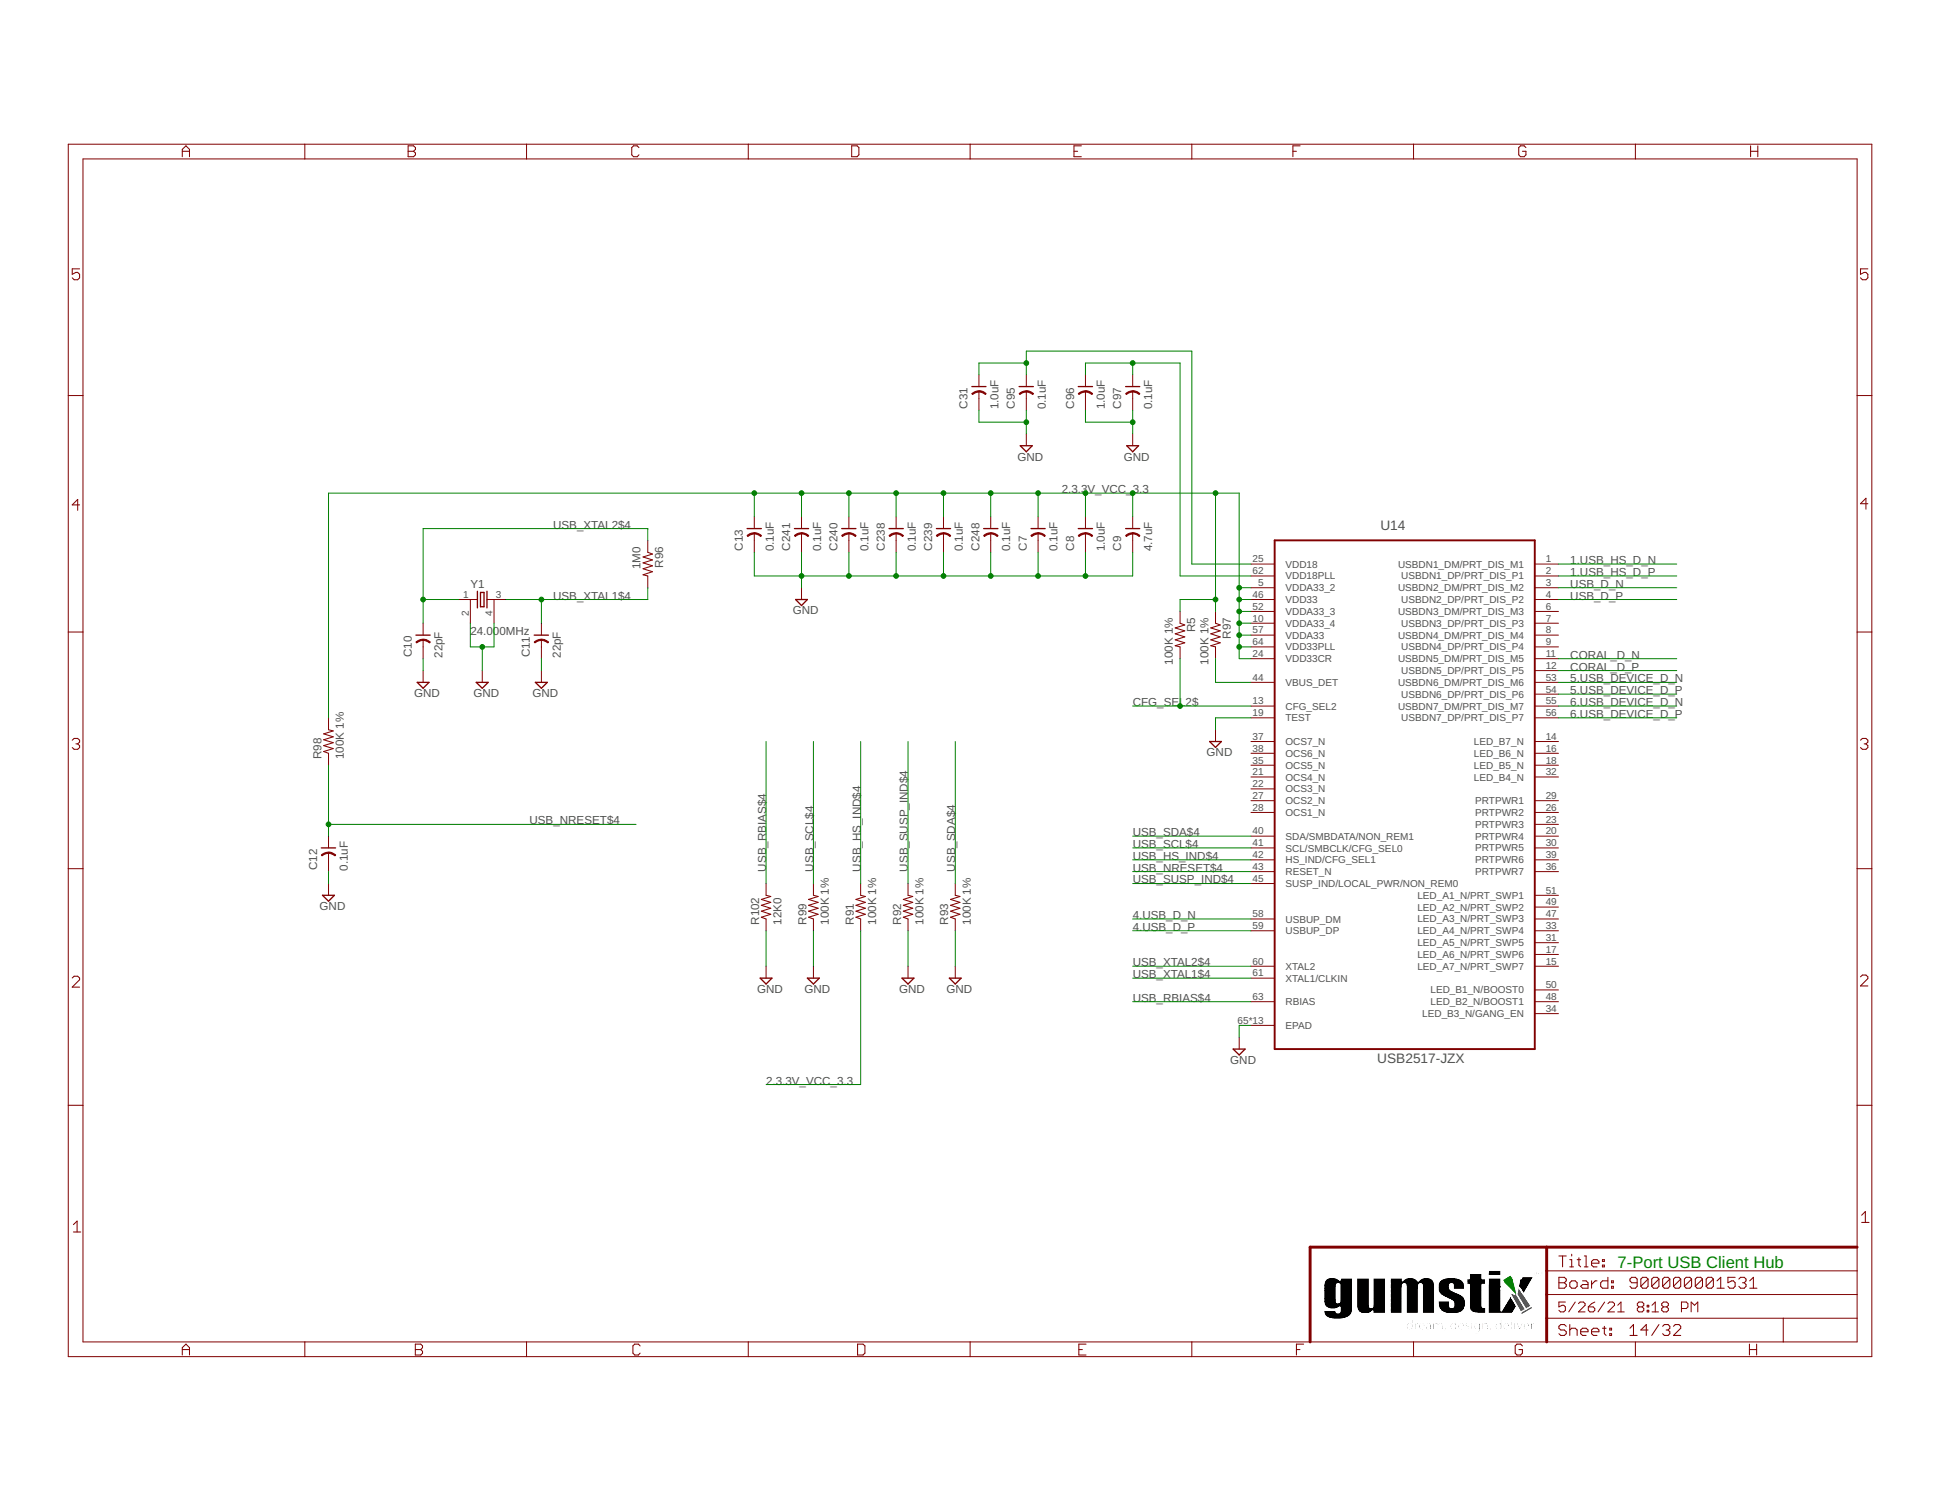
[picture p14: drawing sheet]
<svg xmlns="http://www.w3.org/2000/svg" width="279mm" height="216mm" viewBox="0 0 279 216" stroke-linecap="round" stroke-linejoin="round" font-family="sans-serif">
<defs><g id="words">
<text font-size="2.4" fill="#008000" x="232.7" y="182.4">7-Port USB Client Hub</text>
<g font-size="2" fill="#505050">
<text x="198.6" y="76.2">U14</text>
<text x="198.2" y="152.9">USB2517-JZX</text>
</g>
<g font-size="1.7" fill="#505050">
<text x="139.2" y="58.8" transform="rotate(-90 139.2 58.8)">C31</text>
<text x="143.7" y="58.9" transform="rotate(-90 143.7 58.9)">1.0uF</text>
<text x="146" y="58.8" transform="rotate(-90 146 58.8)">C95</text>
<text x="150.5" y="58.9" transform="rotate(-90 150.5 58.9)">0.1uF</text>
<text x="154.5" y="58.8" transform="rotate(-90 154.5 58.8)">C96</text>
<text x="159" y="58.9" transform="rotate(-90 159 58.9)">1.0uF</text>
<text x="161.3" y="58.8" transform="rotate(-90 161.3 58.8)">C97</text>
<text x="165.8" y="58.9" transform="rotate(-90 165.8 58.9)">0.1uF</text>
<text x="146.4" y="66.2">GND</text>
<text x="152.8" y="70.9">2.3.3V_VCC_3.3</text>
<text x="161.7" y="66.2">GND</text>
<text x="79.6" y="76">USB_XTAL2$4</text>
<text x="92.2" y="81.8" transform="rotate(-90 92.2 81.8)">1M0</text>
<text x="95.4" y="81.7" transform="rotate(-90 95.4 81.7)">R96</text>
<text x="106.9" y="79.2" transform="rotate(-90 106.9 79.2)">C13</text>
<text x="111.3" y="79.3" transform="rotate(-90 111.3 79.3)">0.1uF</text>
<text x="113.7" y="79.2" transform="rotate(-90 113.7 79.2)">C241</text>
<text x="118.1" y="79.3" transform="rotate(-90 118.1 79.3)">0.1uF</text>
<text x="120.5" y="79.2" transform="rotate(-90 120.5 79.2)">C240</text>
<text x="124.9" y="79.3" transform="rotate(-90 124.9 79.3)">0.1uF</text>
<text x="127.3" y="79.2" transform="rotate(-90 127.3 79.2)">C238</text>
<text x="131.7" y="79.3" transform="rotate(-90 131.7 79.3)">0.1uF</text>
<text x="134.1" y="79.2" transform="rotate(-90 134.1 79.2)">C239</text>
<text x="138.5" y="79.3" transform="rotate(-90 138.5 79.3)">0.1uF</text>
<text x="140.9" y="79.2" transform="rotate(-90 140.9 79.2)">C248</text>
<text x="145.4" y="79.3" transform="rotate(-90 145.4 79.3)">0.1uF</text>
<text x="147.7" y="79.2" transform="rotate(-90 147.7 79.2)">C7</text>
<text x="152.2" y="79.3" transform="rotate(-90 152.2 79.3)">0.1uF</text>
<text x="154.5" y="79.2" transform="rotate(-90 154.5 79.2)">C8</text>
<text x="159" y="79.3" transform="rotate(-90 159 79.3)">1.0uF</text>
<text x="161.3" y="79.2" transform="rotate(-90 161.3 79.2)">C9</text>
<text x="165.8" y="79.3" transform="rotate(-90 165.8 79.3)">4.7uF</text>
<text x="225.9" y="81.1">1.USB_HS_D_N</text>
<text x="225.9" y="82.8">1.USB_HS_D_P</text>
<text x="67.7" y="84.5">Y1</text>
<text x="79.6" y="86.2">USB_XTAL1$4</text>
<text x="114" y="88.4">GND</text>
<text x="225.9" y="84.5">USB_D_N</text>
<text x="225.9" y="86.2">USB_D_P</text>
<text x="59.2" y="94.5" transform="rotate(-90 59.2 94.5)">C10</text>
<text x="63.7" y="94.6" transform="rotate(-90 63.7 94.6)">22pF</text>
<text x="67.7" y="91.3">24.000MHz</text>
<text x="76.2" y="94.5" transform="rotate(-90 76.2 94.5)">C11</text>
<text x="80.7" y="94.6" transform="rotate(-90 80.7 94.6)">22pF</text>
<text x="168.7" y="95.6" transform="rotate(-90 168.7 95.6)">100K 1%</text>
<text x="172" y="90.9" transform="rotate(-90 172 90.9)">R5</text>
<text x="173.8" y="95.6" transform="rotate(-90 173.8 95.6)">100K 1%</text>
<text x="177.1" y="91.9" transform="rotate(-90 177.1 91.9)">R97</text>
<text x="225.9" y="94.7">CORAL_D_N</text>
<text x="59.6" y="100.3">GND</text>
<text x="68.1" y="100.3">GND</text>
<text x="76.6" y="100.3">GND</text>
<text x="163" y="101.6">CFG_SEL2$</text>
<text x="225.9" y="99.9">5.USB_DEVICE_D_P</text>
<text x="225.9" y="98.2">5.USB_DEVICE_D_N</text>
<text x="225.9" y="101.6">6.USB_DEVICE_D_N</text>
<text x="225.9" y="96.4">CORAL_D_P</text>
<text x="225.9" y="103.3">6.USB_DEVICE_D_P</text>
<text x="46.3" y="109.2" transform="rotate(-90 46.3 109.2)">R98</text>
<text x="49.5" y="109.2" transform="rotate(-90 49.5 109.2)">100K 1%</text>
<text x="173.6" y="108.8">GND</text>
<text x="76.2" y="118.6">USB_NRESET$4</text>
<text x="45.6" y="125.1" transform="rotate(-90 45.6 125.1)">C12</text>
<text x="50.1" y="125.3" transform="rotate(-90 50.1 125.3)">0.1uF</text>
<text x="110.2" y="125.4" transform="rotate(-90 110.2 125.4)">USB_RBIAS$4</text>
<text x="117" y="125.4" transform="rotate(-90 117 125.4)">USB_SCL$4</text>
<text x="123.8" y="125.4" transform="rotate(-90 123.8 125.4)">USB_HS_IND$4</text>
<text x="130.6" y="125.4" transform="rotate(-90 130.6 125.4)">USB_SUSP_IND$4</text>
<text x="137.4" y="125.4" transform="rotate(-90 137.4 125.4)">USB_SDA$4</text>
<text x="163" y="125.4">USB_NRESET$4</text>
<text x="163" y="122">USB_SCL$4</text>
<text x="163" y="123.7">USB_HS_IND$4</text>
<text x="163" y="120.3">USB_SDA$4</text>
<text x="46" y="130.9">GND</text>
<text x="163" y="127.1">USB_SUSP_IND$4</text>
<text x="109.2" y="133" transform="rotate(-90 109.2 133)">R102</text>
<text x="112.4" y="133" transform="rotate(-90 112.4 133)">12K0</text>
<text x="116" y="133" transform="rotate(-90 116 133)">R99</text>
<text x="119.2" y="133" transform="rotate(-90 119.2 133)">100K 1%</text>
<text x="122.8" y="133" transform="rotate(-90 122.8 133)">R91</text>
<text x="126" y="133" transform="rotate(-90 126 133)">100K 1%</text>
<text x="129.6" y="133" transform="rotate(-90 129.6 133)">R92</text>
<text x="132.8" y="133" transform="rotate(-90 132.8 133)">100K 1%</text>
<text x="136.4" y="133" transform="rotate(-90 136.4 133)">R93</text>
<text x="139.7" y="133" transform="rotate(-90 139.7 133)">100K 1%</text>
<text x="163" y="133.9">4.USB_D_P</text>
<text x="163" y="132.2">4.USB_D_N</text>
<text x="108.9" y="142.8">GND</text>
<text x="115.7" y="142.8">GND</text>
<text x="129.4" y="142.8">GND</text>
<text x="136.2" y="142.8">GND</text>
<text x="163" y="140.7">USB_XTAL1$4</text>
<text x="163" y="139">USB_XTAL2$4</text>
<text x="163" y="144.1">USB_RBIAS$4</text>
<text x="177" y="153">GND</text>
<text x="110.2" y="156">2.3.3V_VCC_3.3</text>
</g>
<g font-size="1.4" fill="#505050">
<text x="180.2" y="80.9">25</text>
<text x="180.2" y="82.6">62</text>
<text x="184.9" y="81.6">VDD18</text>
<text x="184.9" y="83.3">VDD18PLL</text>
<text x="201.1" y="81.6">USBDN1_DM/PRT_DIS_M1</text>
<text x="201.6" y="83.3">USBDN1_DP/PRT_DIS_P1</text>
<text x="222.4" y="80.9">1</text>
<text x="222.4" y="82.6">2</text>
<text x="66.6" y="86">1</text>
<text x="67.4" y="88.6" transform="rotate(-90 67.4 88.6)">2</text>
<text x="70.8" y="88.6" transform="rotate(-90 70.8 88.6)">4</text>
<text x="71.3" y="86">3</text>
<text x="180.2" y="86">46</text>
<text x="180.2" y="87.7">52</text>
<text x="180.2" y="89.4">10</text>
<text x="181" y="84.3">5</text>
<text x="184.9" y="85">VDDA33_2</text>
<text x="184.9" y="86.8">VDD33</text>
<text x="184.9" y="88.5">VDDA33_3</text>
<text x="201.1" y="85">USBDN2_DM/PRT_DIS_M2</text>
<text x="201.1" y="88.4">USBDN3_DM/PRT_DIS_M3</text>
<text x="201.6" y="86.7">USBDN2_DP/PRT_DIS_P2</text>
<text x="222.4" y="84.3">3</text>
<text x="222.4" y="86">4</text>
<text x="222.4" y="87.7">6</text>
<text x="222.4" y="89.4">7</text>
<text x="180.2" y="91.1">57</text>
<text x="180.2" y="92.8">64</text>
<text x="180.2" y="94.5">24</text>
<text x="184.9" y="90.2">VDDA33_4</text>
<text x="184.9" y="91.9">VDDA33</text>
<text x="184.9" y="93.6">VDD33PLL</text>
<text x="184.9" y="95.3">VDD33CR</text>
<text x="201.1" y="91.9">USBDN4_DM/PRT_DIS_M4</text>
<text x="201.1" y="95.3">USBDN5_DM/PRT_DIS_M5</text>
<text x="201.6" y="90.1">USBDN3_DP/PRT_DIS_P3</text>
<text x="201.6" y="93.6">USBDN4_DP/PRT_DIS_P4</text>
<text x="222.4" y="91.1">8</text>
<text x="222.4" y="92.8">9</text>
<text x="222.4" y="94.5">11</text>
<text x="180.2" y="97.9">44</text>
<text x="180.2" y="101.3">13</text>
<text x="184.9" y="98.7">VBUS_DET</text>
<text x="201.1" y="98.7">USBDN6_DM/PRT_DIS_M6</text>
<text x="201.6" y="97">USBDN5_DP/PRT_DIS_P5</text>
<text x="201.6" y="100.4">USBDN6_DP/PRT_DIS_P6</text>
<text x="222.4" y="96.2">12</text>
<text x="222.4" y="97.9">53</text>
<text x="222.4" y="99.6">54</text>
<text x="222.4" y="101.3">55</text>
<text x="180.2" y="103">19</text>
<text x="180.2" y="106.4">37</text>
<text x="184.9" y="102.1">CFG_SEL2</text>
<text x="184.9" y="103.8">TEST</text>
<text x="184.9" y="107.2">OCS7_N</text>
<text x="201.1" y="102.1">USBDN7_DM/PRT_DIS_M7</text>
<text x="201.6" y="103.8">USBDN7_DP/PRT_DIS_P7</text>
<text x="212.1" y="107.2">LED_B7_N</text>
<text x="222.4" y="103">56</text>
<text x="222.4" y="106.4">14</text>
<text x="180.2" y="108.1">38</text>
<text x="180.2" y="109.8">35</text>
<text x="180.2" y="111.5">21</text>
<text x="180.2" y="113.2">22</text>
<text x="184.9" y="108.9">OCS6_N</text>
<text x="184.9" y="110.6">OCS5_N</text>
<text x="184.9" y="112.3">OCS4_N</text>
<text x="184.9" y="114">OCS3_N</text>
<text x="212.1" y="108.9">LED_B6_N</text>
<text x="212.1" y="110.6">LED_B5_N</text>
<text x="212.1" y="112.3">LED_B4_N</text>
<text x="222.4" y="108.1">16</text>
<text x="222.4" y="109.8">18</text>
<text x="222.4" y="111.5">32</text>
<text x="180.2" y="114.9">27</text>
<text x="180.2" y="116.6">28</text>
<text x="184.9" y="115.7">OCS2_N</text>
<text x="184.9" y="117.4">OCS1_N</text>
<text x="212.2" y="115.7">PRTPWR1</text>
<text x="212.2" y="119.1">PRTPWR3</text>
<text x="212.2" y="117.4">PRTPWR2</text>
<text x="222.4" y="114.9">29</text>
<text x="222.4" y="118.3">23</text>
<text x="222.4" y="116.6">26</text>
<text x="180.2" y="120">40</text>
<text x="180.2" y="121.7">41</text>
<text x="180.2" y="123.4">42</text>
<text x="180.2" y="125.1">43</text>
<text x="184.9" y="120.8">SDA/SMBDATA/NON_REM1</text>
<text x="184.9" y="122.5">SCL/SMBCLK/CFG_SEL0</text>
<text x="184.9" y="124.2">HS_IND/CFG_SEL1</text>
<text x="184.9" y="125.9">RESET_N</text>
<text x="212.2" y="120.8">PRTPWR4</text>
<text x="212.2" y="122.5">PRTPWR5</text>
<text x="212.2" y="124.2">PRTPWR6</text>
<text x="212.2" y="125.9">PRTPWR7</text>
<text x="222.4" y="120">20</text>
<text x="222.4" y="121.7">30</text>
<text x="222.4" y="123.4">39</text>
<text x="222.4" y="125.1">36</text>
<text x="180.2" y="126.8">45</text>
<text x="180.2" y="131.9">58</text>
<text x="184.9" y="127.6">SUSP_IND/LOCAL_PWR/NON_REM0</text>
<text x="203.9" y="129.3">LED_A1_N/PRT_SWP1</text>
<text x="203.9" y="131">LED_A2_N/PRT_SWP2</text>
<text x="222.4" y="128.5">51</text>
<text x="222.4" y="130.2">49</text>
<text x="222.4" y="131.9">47</text>
<text x="180.2" y="133.6">59</text>
<text x="184.9" y="132.7">USBUP_DM</text>
<text x="184.9" y="134.4">USBUP_DP</text>
<text x="203.9" y="132.7">LED_A3_N/PRT_SWP3</text>
<text x="203.9" y="134.4">LED_A4_N/PRT_SWP4</text>
<text x="203.9" y="136.1">LED_A5_N/PRT_SWP5</text>
<text x="203.9" y="137.8">LED_A6_N/PRT_SWP6</text>
<text x="222.4" y="133.6">33</text>
<text x="222.4" y="135.3">31</text>
<text x="222.4" y="137">17</text>
<text x="180.2" y="138.7">60</text>
<text x="180.2" y="140.4">61</text>
<text x="180.2" y="143.9">63</text>
<text x="184.9" y="139.5">XTAL2</text>
<text x="184.9" y="141.2">XTAL1/CLKIN</text>
<text x="203.9" y="139.5">LED_A7_N/PRT_SWP7</text>
<text x="205.8" y="142.9">LED_B1_N/BOOST0</text>
<text x="222.4" y="138.7">15</text>
<text x="222.4" y="142.2">50</text>
<text x="222.4" y="143.9">48</text>
<text x="178" y="147.3">65*13</text>
<text x="184.9" y="144.6">RBIAS</text>
<text x="184.9" y="148">EPAD</text>
<text x="204.6" y="146.3">LED_B3_N/GANG_EN</text>
<text x="205.8" y="144.6">LED_B2_N/BOOST1</text>
<text x="222.4" y="145.6">34</text>
</g>
</g></defs>
<g fill="none" stroke="#800000" stroke-width=".15">
<path d="M11.5 38.7h-1.1v.8l.5-.3h.3l.3 .3v.5l-.3 .2h-.5l-.3-.2M26.2 22.5v-1l.6-.5 .5 .5v1M26.2 21.8h1.1M58.7 21.8h.8M58.7 21h.8l.3 .2v.3l-.3 .3 .3 .2v.3l-.3 .2h-.8zM91.9 21.2l-.2-.2h-.6l-.2 .2v1.1l.2 .2h.6l.2-.2M122.5 21h.8l.3 .2v1.1l-.3 .2h-.8zM154.5 21.8h.5M155.6 21h-1.1v1.5h1.1M186 21.8h.5M187 21h-1v1.5M219.5 21.2l-.2-.2h-.5l-.3 .2v1.1l.3 .2h.5l.2-.2v-.5h-.5"/>
<path d="M251.9 21v1.5M251.9 21.8h1M252.9 21v1.5M268.7 38.7h-1v.8l.5-.3h.3l.2 .3v.5l-.2 .2h-.6l-.2-.2M11.5 72.6h-1.1l.8-.8v1.6M93.2 79.4l.7 .3-1.4 .4 1.4 .4-1.4 .5 1.4 .4-1.4 .4 1.4 .4-1.4 .5 .7 .1M268.7 72.5h-1l.8-.8v1.5M169.8 89.6l.7 .3-1.4 .4 1.4 .4-1.4 .5 1.4 .4-1.4 .4 1.4 .5-1.4 .4 .7 .1M174.9 89.6l.7 .3-1.4 .4 1.4 .4-1.4 .5 1.4 .4-1.4 .4 1.4 .5-1.4 .4 .7 .1M10.4 106.5l.3-.3h.5l.3 .3v.2l-.3 .3M10.9 107h.3M11.2 107l.3 .3v.2l-.3 .3h-.5l-.3-.3"/>
<path d="M47.3 105l.6 .1-1.3 .5 1.3 .4-1.3 .4 1.3 .4-1.3 .5 1.3 .4-1.3 .4 .7 .3M267.7 106.5l.2-.3h.6l.2 .3v.2l-.2 .3M268.2 107h.3M268.5 107l.2 .3v.2l-.2 .3h-.6l-.2-.3M110.2 128.8l.7 .1-1.4 .5 1.4 .4-1.4 .4 1.4 .4-1.4 .5 1.4 .4-1.4 .4 .7 .3M117 128.8l.7 .1-1.4 .5 1.4 .4-1.4 .4 1.4 .4-1.4 .5 1.4 .4-1.4 .4 .7 .3M123.8 128.8l.7 .1-1.4 .5 1.4 .4-1.4 .4 1.4 .4-1.4 .5 1.4 .4-1.4 .4 .7 .3M130.6 128.8l.7 .1-1.3 .5 1.3 .4-1.3 .4 1.3 .4-1.3 .5 1.3 .4-1.3 .4 .6 .3M137.4 128.8l.7 .1-1.3 .5 1.3 .4-1.3 .4 1.3 .4-1.3 .5 1.3 .4-1.3 .4 .6 .3M10.4 140.7l.3-.3h.5l.3 .3v.2l-1.1 1.1h1.1M267.7 140.5l.2-.2h.6l.2 .2v.3l-1 1h1M10.6 176.1l.5-.5v1.6"/>
<path d="M10.6 177.2h1M267.8 174.8l.6-.5v1.5M267.8 175.8h1.1M26.2 194.9v-1.1l.6-.5 .5 .5v1.1M26.2 194.1h1.1M59.8 194.1h.7M59.8 193.3h.7l.3 .3v.2l-.3 .3 .3 .3v.2l-.3 .3h-.7zM92.1 193.6l-.3-.3h-.5l-.2 .3v1l.2 .3h.5l.3-.3M123.4 193.3h.8l.2 .3v1l-.2 .3h-.8zM155.2 194.1h.5M156.3 193.3h-1.1v1.6h1.1M186.5 194.1h.5"/>
<path d="M187.6 193.3h-1.1v1.6M219 193.6l-.2-.3h-.6l-.2 .3v1l.2 .3h.6l.2-.3v-.5h-.5M224.3 183.7h.8l.2 .3v.2l-.2 .3 .2 .3v.2l-.2 .3h-.8zM224.3 184.5h.8M224.3 180.7h1M224.8 180.7v1.5M225.3 190.8l-.2-.3h-.5l-.3 .3v.3l.3 .2h.5l.2 .3v.2l-.2 .3h-.5l-.3-.3M225.8 184.5l.3-.3h.5l.3 .3v.5l-.3 .3h-.5l-.3-.3zM225.8 190.5v1.6M225.8 191.3l.3-.2h.5l.3 .2v.8M225.8 181.2h.3v1M225.8 182.2h.6"/>
<path d="M226.1 180.4v.3M226.9 181.2h.5M227.2 180.9v1.1l.2 .2M227.4 191.6h1.1v-.3l-.3-.2h-.5l-.3 .2v.5l.3 .3h.5M227.7 184.2h.5l.3 .3v.8h-.8l-.3-.3 .3-.2h.8M227.9 180.7h.3v1.5M227.9 182.2h.6M229 191.6h1v-.3l-.2-.2h-.5l-.3 .2v.5l.3 .3h.5M229 181.7h1v-.3l-.2-.2h-.5l-.3 .2v.6l.3 .2h.5M229 184.2v1.1M229.8 184.2h-.3l-.5 .6M230.5 191.1h.6"/>
<path d="M230.5 181.2h.3v.2h-.3zM230.5 182h.3v.2h-.3zM230.8 190.8v1l.3 .3M231.3 183.7v1.6h-.8l-.2-.3v-.5l.2-.3h.8M231.6 191.8h.3v.3h-.3zM231.6 191.1h.3v.2h-.3zM231.9 185h.2v.3h-.2zM231.9 184.2h.2v.3h-.2zM234.5 191.1l.5-.6v1.6M234.5 192.1h1M235.5 184.5h-.7l-.3-.3v-.2l.3-.3h.5l.2 .3v1l-.2 .3h-.5l-.3-.3M237.1 184v1l-.2 .3h-.6l-.2-.3"/>
<path d="M237.1 184l-.2-.3h-.6l-.2 .3v1M237.1 184l-1 1M237.1 191.3h-1l.8-.8v1.6M238.7 184v1l-.3 .3h-.5l-.3-.3M238.7 184l-.3-.3h-.5l-.3 .3v1M238.7 184l-1.1 1M238.7 190.5l-1.1 1.6M239.2 190.8l.3-.3h.5l.2 .3v.3l-.2 .2M239.7 191.3h.3M240 191.3l.2 .3v.2l-.2 .3h-.5l-.3-.3M240.2 184v1l-.2 .3h-.5l-.3-.3M240.2 184l-.2-.3h-.5l-.3 .3v1"/>
<path d="M240.2 184l-1 1M240.8 190.8l.2-.3h.6l.2 .3v.3l-1 1h1M241.8 184v1l-.2 .3h-.6l-.2-.3M241.8 184l-.2-.3h-.6l-.2 .3v1M241.8 184l-1 1M243.4 184v1l-.3 .3h-.5l-.3-.3M243.4 184l-.3-.3h-.5l-.3 .3v1M243.4 184l-1.1 1M244.9 184v1l-.2 .3h-.5l-.3-.3M244.9 184l-.2-.3h-.5l-.3 .3v1M244.9 184l-1 1M246.5 184v1l-.2 .3h-.6l-.2-.3"/>
<path d="M246.5 184l-.2-.3h-.6l-.2 .3v1M246.5 184l-1 1M247 185.3h1.1M247 184.2l.6-.5v1.6M249.6 183.7h-1v.8l.5-.3h.3l.2 .3v.5l-.2 .3h-.5l-.3-.3M250.2 184l.2-.3h.6l.2 .3v.2l-.2 .3M250.7 184.5h.3M251 184.5l.2 .3v.2l-.2 .3h-.6l-.2-.3M251.7 194.1h1M251.7 193.3v1.6M251.7 185.3h1.1M251.7 184.2l.6-.5v1.6"/>
<path d="M252.7 193.3v1.6"/>
</g>
<g fill="none" stroke="#800000" stroke-width=".14">
<path d="M9.8 20.7h259.5v174.4h-259.5zM11.9 22.9h255.3v170.1h-255.3zM43.9 20.7v2.2M75.8 20.7v2.2M107.7 20.7v2.2M139.6 20.7v2.2M171.5 20.7v2.2M203.4 20.7v2.2M235.3 20.7v2.2M9.8 56.9h2.1M140.8 53.9v1.7M140.8 56.3v2.7"/>
<path d="M147.7 53.9v1.7M147.7 56.3v2.7M156.2 53.9v1.7M156.2 56.3v2.7M163 53.9v1.7M163 56.3v2.7M267.2 56.9h2.1M93.2 77.7v1.7M108.5 74.3v1.7M108.5 76.7v2.7M115.3 74.3v1.7M115.3 76.7v2.7"/>
<path d="M122.1 74.3v1.7M122.1 76.7v2.7M128.9 74.3v1.7M128.9 76.7v2.7M135.7 74.3v1.7M135.7 76.7v2.7M142.5 74.3v1.7M142.5 76.7v2.7M147.7 62.4v1.7M149.4 74.3v1.7M149.4 76.7v2.7M156.2 74.3v1.7"/>
<path d="M156.2 76.7v2.7M163 62.4v1.7M163 74.3v1.7M163 76.7v2.7M9.8 90.9h2.1M60.9 89.6v1.8M60.9 92v2.7M60.9 96.5v1.6M66 86.2h2.7M67.7 86.2v3.4M69.4 96.5v1.6M70.1 86.2h2.7"/>
<path d="M71.1 86.2v3.4M77.9 89.6v1.8M77.9 92v2.7M77.9 96.5v1.6M93.2 82.8v1.7M115.3 84.5v1.7M169.8 87.9v1.7M169.8 93v1.7M174.9 87.9v1.7M174.9 93v1.7M180 86.2h3.4M180 81.1h3.4"/>
<path d="M180 82.8h3.4M180 84.5h3.4M180 87.9h3.4M180 89.6h3.4M180 91.4h3.4M180 93h3.4M180 94.7h3.4M180 98.1h3.4M220.8 86.2h3.4M220.8 81.1h3.4M220.8 82.8h3.4M220.8 84.5h3.4"/>
<path d="M220.8 87.9h3.4M220.8 89.6h3.4M220.8 91.4h3.4M220.8 93h3.4M220.8 94.7h3.4M220.8 98.1h3.4M220.8 96.5h3.4M220.8 99.8h3.4M267.2 90.9h2.1M47.3 103.3v1.7M47.3 108.4v1.7M174.9 105v1.7"/>
<path d="M180 101.6h3.4M180 103.3h3.4M180 106.7h3.4M180 108.4h3.4M180 110.1h3.4M180 111.8h3.4M180 113.5h3.4M180 115.2h3.4M180 116.9h3.4M220.8 101.6h3.4M220.8 103.3h3.4M220.8 106.7h3.4"/>
<path d="M220.8 108.4h3.4M220.8 110.1h3.4M220.8 111.8h3.4M220.8 115.2h3.4M220.8 116.9h3.4M220.8 118.6h3.4M9.8 124.9h2.1M47.3 120.3v1.7M47.3 122.7v2.7M47.3 127.1v1.7M110.2 127.1v1.7M110.2 132.2v1.7"/>
<path d="M110.2 139v1.7M117 127.1v1.7M117 132.2v1.7M117 139v1.7M123.8 127.1v1.7M123.8 132.2v1.7M130.6 127.1v1.7M130.6 132.2v1.7M130.6 139v1.7M137.4 127.1v1.7M137.4 132.2v1.7M137.4 139v1.7"/>
<path d="M180 120.3h3.4M180 122h3.4M180 123.7h3.4M180 125.4h3.4M180 127.1h3.4M180 132.2h3.4M180 133.9h3.4M180 139h3.4M220.8 120.3h3.4M220.8 122h3.4M220.8 123.7h3.4M220.8 125.4h3.4"/>
<path d="M220.8 132.2h3.4M220.8 133.9h3.4M220.8 139h3.4M220.8 128.8h3.4M220.8 130.5h3.4M220.8 135.6h3.4M220.8 137.3h3.4M267.2 124.9h2.1M9.8 159h2.1M178.3 149.2v1.7M180 140.7h3.4M180 144.1h3.4"/>
<path d="M180 147.5h3.4M220.8 144.1h3.4M220.8 142.4h3.4M220.8 145.8h3.4M267.2 159h2.1M43.9 193v2.1M75.8 193v2.1M107.7 193v2.1M139.6 193v2.1M171.5 193v2.1M203.4 193v2.1M222.5 189.6h44.7"/>
<path d="M222.5 186.2h44.7M222.5 182.8h44.7M225.2 187.3h-.9v.7l.4-.3h.3l.2 .3v.5l-.2 .2h-.5l-.2-.2M226.6 187.3l-.9 1.4M227.1 187.5l.2-.2h.5l.2 .2v.2l-.9 1h.9M228.5 188h.7l.2 .2v.3l-.2 .2h-.5l-.2-.2zM229.4 187.3l-.4 .2-.5 .5M230.9 187.3l-1 1.4M231.3 187.5l.3-.2h.4l.3 .2v.2l-1 1h1M232.7 188.7h1M232.7 187.7l.5-.4v1.4M235.3 193v2.1"/>
<path d="M235.8 188l-.2-.3v-.2l.2-.2h.5l.2 .2v.2l-.2 .3M235.8 188l-.2 .2v.3l.2 .2h.5l.2-.2v-.3l-.2-.2M235.8 188h.5M237 187.7h.2v.3h-.2zM237 188.5h.2v.2h-.2zM237.7 188.7h.9M237.7 187.7l.4-.4v1.4M239.3 188l-.2-.3v-.2l.2-.2h.5l.2 .2v.2l-.2 .3M239.3 188l-.2 .2v.3l.2 .2h.5l.2-.2v-.3l-.2-.2M239.3 188h.5M241.9 188.2h.7l.2-.2v-.5l-.2-.2h-.7v1.4M243.3 188.7v-1.4l.5 .4 .5-.4v1.4"/>
<path d="M256.6 189.6v3.4"/>
</g>
<g fill="none" stroke="#800000" stroke-width=".19">
<path d="M139.8 55.6h2.1M146.6 55.6h2.1M155.1 55.6h2.1M161.9 55.6h2.1M107.5 76h2M114.3 76h2M121.1 76h2M127.9 76h2.1M134.7 76h2.1M141.5 76h2.1M146.8 64.1h1.7l-.8 .9zM148.3 76h2.1"/>
<path d="M155.1 76h2.1M161.9 76h2.1M162.1 64.1h1.7l-.8 .9zM59.8 91.4h2.1M60 98.1h1.7l-.8 .9zM68.5 98.1h1.7l-.8 .9zM68.7 85v2.4M69.1 85.2h.5v2.1h-.5zM70.1 85v2.4M76.9 91.4h2M77 98.1h1.7l-.8 .9zM114.5 86.2h1.7l-.9 .9z"/>
<path d="M174 106.7h1.7l-.8 .8zM46.2 122h2.1M46.4 128.8h1.7l-.8 .8zM109.4 140.7h1.7l-.9 .8zM116.2 140.7h1.7l-.9 .8zM129.8 140.7h1.7l-.9 .8zM136.6 140.7h1.7l-.9 .8zM177.4 150.9h1.7l-.8 .8z"/>
</g>
<g fill="#800000" stroke="#800000" stroke-width=".14">
<path d="M47.3 122.6h.4l.6 .4-.1 .1-1-.4z" fill-rule="evenodd"/>
<path d="M46.2 123l.4-.3 .6-.1 .1 .1-.4 .1-.6 .3z" fill-rule="evenodd"/>
<path d="M115.3 76.6l.7 .2 .4 .2-.2 .2-.2-.2-.7-.2z" fill-rule="evenodd"/>
<path d="M114.3 77l.6-.3 .4-.1v.2l-.9 .4z" fill-rule="evenodd"/>
<path d="M122.1 76.6l.5 .1 .6 .3-.1 .2-.3-.2-.7-.2z" fill-rule="evenodd"/>
<path d="M121.1 77l.6-.3 .4-.1v.2l-.9 .4z" fill-rule="evenodd"/>
<path d="M128.9 76.6l.7 .2 .4 .2-.1 .2-.3-.2-.7-.2z" fill-rule="evenodd"/>
<path d="M127.9 77l.6-.3 .4-.1v.2l-.6 .2-.3 .2z" fill-rule="evenodd"/>
<path d="M135.7 76.6l.7 .2 .4 .2-.1 .2-.3-.2-.7-.2z" fill-rule="evenodd"/>
<path d="M134.7 77l.6-.3 .4-.1v.2l-.3 .1-.6 .3z" fill-rule="evenodd"/>
<path d="M142.6 76.6l.4 .1 .6 .3-.1 .2-.3-.2-.7-.2z" fill-rule="evenodd"/>
<path d="M141.5 77l.4-.2 .6-.2 .1 .2-.7 .2-.3 .2z" fill-rule="evenodd"/>
<path d="M149.4 76.6l.7 .2 .3 .2-.1 .2-.3-.2-.6-.2z" fill-rule="evenodd"/>
<path d="M148.3 77l.6-.3 .5-.1v.2l-1 .4z" fill-rule="evenodd"/>
<path d="M156.2 76.6l.4 .1 .6 .3-.1 .2-.3-.2-.7-.2z" fill-rule="evenodd"/>
<path d="M155.1 77l.4-.2 .6-.2 .1 .2-.7 .2-.3 .2z" fill-rule="evenodd"/>
<path d="M163 76.6l.7 .2 .3 .2-.1 .2-.3-.2-.6-.2z" fill-rule="evenodd"/>
<path d="M161.9 77l.6-.3 .5-.1v.2l-.9 .4z" fill-rule="evenodd"/>
<path d="M60.9 91.9l.4 .1 .6 .4-.1 .1-.9-.4z" fill-rule="evenodd"/>
<path d="M59.8 92.4l.7-.4 .4-.1v.2l-.4 .1-.6 .3z" fill-rule="evenodd"/>
<path d="M77.9 91.9l.4 .1 .6 .4-.1 .1-.9-.4z" fill-rule="evenodd"/>
<path d="M76.9 92.4l.3-.3 .7-.2v.2l-.3 .1-.6 .3z" fill-rule="evenodd"/>
<path d="M140.8 56.2l.7 .2 .4 .2-.1 .1-.3-.1-.7-.2z" fill-rule="evenodd"/>
<path d="M139.8 56.6l.6-.3 .4-.1v.2h-.3l-.6 .3z" fill-rule="evenodd"/>
<path d="M147.7 56.2l.4 .1 .6 .3-.1 .1-1-.3z" fill-rule="evenodd"/>
<path d="M146.6 56.6l.4-.2 .6-.2 .1 .2h-.4l-.6 .3z" fill-rule="evenodd"/>
<path d="M156.2 56.2l.4 .1 .6 .3-.1 .1-1-.3z" fill-rule="evenodd"/>
<path d="M155.1 56.6l.4-.2 .6-.2 .1 .2h-.4l-.6 .3z" fill-rule="evenodd"/>
<path d="M163 56.2l.7 .2 .3 .2-.1 .1-.3-.1-.6-.2z" fill-rule="evenodd"/>
<path d="M161.9 56.6l.6-.3 .5-.1v.2h-.4l-.5 .3z" fill-rule="evenodd"/>
<path d="M108.5 76.6l.4 .1 .7 .3-.1 .2-.3-.2-.7-.2z" fill-rule="evenodd"/>
<path d="M107.5 77l.3-.2 .7-.2v.2l-.6 .2-.3 .2z" fill-rule="evenodd"/>
</g>
<path d="M222.5 179.4v13.6M267.2 179.4h-78.7v13.6" fill="none" stroke="#800000" stroke-width=".42"/>
<path d="M183.4 77.7h37.4v73.2h-37.4z" fill="none" stroke="#800000" stroke-width=".28"/>
<g fill="none" stroke="#008000" stroke-width=".14">
<path d="M140.8 59v1.7h6.9M147.7 53.9v-3.4h23.8v30.6h8.5M147.7 59v3.4M147.7 52.2h-6.9v1.7M156.2 53.9v-1.7h13.6v30.6h10.2M156.2 59v1.7h6.8M163 52.2v1.7M163 59v3.4M93.2 77.7v-1.7h-32.3v13.6M108.5 79.4v3.4h54.5v-3.4M108.5 70.9v3.4M115.3 70.9v3.4"/>
<path d="M115.3 79.4v5.1M122.1 70.9v3.4M122.1 79.4v3.4M128.9 70.9v3.4M128.9 79.4v3.4M135.7 70.9v3.4M135.7 79.4v3.4M142.5 70.9v3.4M142.5 79.4v3.4M149.4 70.9v3.4M149.4 79.4v3.4M156.2 70.9v3.4"/>
<path d="M156.2 79.4v3.4M163 70.9v3.4M174.9 70.9v17M60.9 94.7v1.8M60.9 86.2h5.1M67.7 89.6v3.4h3.4v-3.4M69.4 93v3.5M77.9 86.2v3.4M77.9 94.7v1.8M93.2 84.5v1.7h-20.4M169.8 94.7v6.9M174.9 94.7v3.4h5.1"/>
<path d="M174.9 86.2h-5.1v1.7M178.3 93h1.7M178.3 84.5h1.7M178.3 86.2h1.7M178.3 87.9h1.7M178.3 89.6h1.7M178.3 91.4h1.7M180 94.7h-1.7v-23.8h-131v32.4M224.2 82.8h17M224.2 84.5h17M224.2 94.7h17M224.2 86.2h17"/>
<path d="M224.2 99.8h17M224.2 98.1h17M224.2 81.1h17M224.2 96.5h17M47.3 110.1v10.2M47.3 118.6h44.2M110.2 106.7v20.4M117 106.7v20.4M123.8 106.7v20.4M130.6 106.7v20.4M137.4 106.7v20.4M163 101.6h17"/>
<path d="M180 103.3h-5.1v1.7M224.2 103.3h17M224.2 101.6h17M47.3 125.4v1.7M110.2 133.9v5.1M117 133.9v5.1M123.8 133.9v22.1h-13.6M130.6 133.9v5.1M137.4 133.9v5.1M163 133.9h17M163 132.2h17M163 125.4h17"/>
<path d="M163 139h17M163 122h17M163 123.7h17M163 127.1h17M163 120.3h17M163 140.7h17M163 144.1h17M180 147.5h-1.7v1.7"/>
</g>
<g fill="#008000" stroke="#008000" stroke-width=".14">
<circle cx="122.1" cy="82.8" r=".34"/>
<circle cx="128.9" cy="82.8" r=".34"/>
<circle cx="135.7" cy="82.8" r=".34"/>
<circle cx="142.5" cy="82.8" r=".34"/>
<circle cx="149.4" cy="82.8" r=".34"/>
<circle cx="156.2" cy="82.8" r=".34"/>
<circle cx="115.3" cy="82.8" r=".34"/>
<circle cx="69.4" cy="93" r=".34"/>
<circle cx="163" cy="60.7" r=".34"/>
<circle cx="147.7" cy="60.7" r=".34"/>
<circle cx="115.3" cy="70.9" r=".34"/>
<circle cx="122.1" cy="70.9" r=".34"/>
<circle cx="128.9" cy="70.9" r=".34"/>
<circle cx="135.7" cy="70.9" r=".34"/>
<circle cx="142.5" cy="70.9" r=".34"/>
<circle cx="149.4" cy="70.9" r=".34"/>
<circle cx="156.2" cy="70.9" r=".34"/>
<circle cx="163" cy="70.9" r=".34"/>
<circle cx="178.3" cy="84.5" r=".34"/>
<circle cx="178.3" cy="86.2" r=".34"/>
<circle cx="178.3" cy="87.9" r=".34"/>
<circle cx="178.3" cy="89.6" r=".34"/>
<circle cx="178.3" cy="91.4" r=".34"/>
<circle cx="178.3" cy="93" r=".34"/>
<circle cx="174.9" cy="70.9" r=".34"/>
<circle cx="174.9" cy="86.2" r=".34"/>
<circle cx="108.5" cy="70.9" r=".34"/>
<circle cx="47.3" cy="118.6" r=".34"/>
<circle cx="77.9" cy="86.2" r=".34"/>
<circle cx="60.9" cy="86.2" r=".34"/>
<circle cx="163" cy="52.2" r=".34"/>
<circle cx="147.7" cy="52.2" r=".34"/>
<circle cx="169.8" cy="101.6" r=".34"/>
</g>
<g fill="#000" stroke="#000" stroke-width=".14">
<path d="M190.4 188.6l1.8 .1zM190.4 188.6h1.8zM190.4 188.5l1.8 .1zM190.4 187.1l1.9 .1zM190.4 187.1h1.8zM190.4 187l1.8 .1zM190.4 187h1.8zM190.4 186.9l1.8 .1zM190.4 186.9h1.8zM190.4 186.8l1.8 .1zM190.4 186.8h1.8zM190.4 186.7l1.8 .1z"/>
<path d="M190.4 186.7h1.8zM190.4 186.6l1.8 .1zM190.4 186.6h1.8zM190.4 186.5l1.8 .1zM190.4 186.5h1.8zM190.4 186.4l1.8 .1zM190.4 186.4h1.8zM190.4 186.3l1.8 .1zM190.4 186.3h1.8zM190.4 186.2l1.8 .1zM190.4 186.2h1.8zM190.4 186.1l1.8 .1z"/>
<path d="M190.4 186.1h1.8zM190.4 186l1.8 .1zM190.4 186h1.8zM190.4 185.9l1.8 .1zM190.4 185.9h1.8zM190.4 185.8l1.8 .1zM190.4 185.8h1.8zM190.4 185.7l1.8 .1zM190.4 185.7h1.8zM190.4 185.6l1.8 .1zM190.4 185.6h1.8zM190.4 185.5l1.8 .1z"/>
<path d="M190.4 185.5h1.8zM190.4 185.4l1.8 .1zM190.4 185.4h1.8zM190.4 185.3l1.8 .1zM190.4 185.3h1.8zM190.4 185.2l1.8 .1zM190.4 185.2h1.8zM190.4 185.1l1.8 .1zM190.4 185.1h1.8zM190.4 185l1.8 .1zM190.4 185h1.8zM190.4 184.9l1.9 .1z"/>
<path d="M190.4 184.9h1.9zM190.5 188.7l1.7 .1zM190.5 188.7h1.7zM190.5 188.8l1.9 .1zM190.5 188.8h1.8zM190.5 187.5h4.1zM190.5 187.4l4.1 .1zM190.5 187.4h1.9zM190.5 187.3l1.8 .1zM190.5 187.3h1.8zM190.5 187.2l1.8 .1zM190.5 187.2h1.8z"/>
<path d="M190.5 184.8l1.8 .1zM190.5 184.8h1.8zM190.5 184.7l1.8 .1zM190.5 184.7h1.8zM190.5 184.6l1.9 .1zM190.5 184.6h4.1zM190.5 189h3.9zM190.5 188.9l4 .1zM190.5 188.9h4zM190.5 187.6h4.1zM190.5 187.5l4.1 .1zM190.5 184.5l4.1 .1z"/>
<path d="M190.5 184.5h4.1zM190.5 184.4l4.1 .1zM190.5 189.1h3.9zM190.5 189l3.9 .1zM190.5 187.7h4.1zM190.5 187.6l4.1 .1zM190.5 184.4h4.1zM190.5 184.3l4.1 .1zM190.6 189.1l3.7 .1zM190.6 189.1h3.8zM190.6 187.7l4 .1zM190.6 187.7h4z"/>
<path d="M190.6 184.3h4zM190.6 189.2h3.7zM190.6 187.8l4 .1zM190.6 187.8h4zM190.6 184.2l4 .1zM190.6 184.2h4zM190.6 189.3h3.6zM190.6 189.2l3.6 .1zM190.6 187.9h4zM190.6 184.1l2.2 .1zM190.6 184.1h2.1zM190.7 189.3h3.5z"/>
<path d="M190.7 187.9h3.9zM190.7 184.1h2zM190.7 189.3l3.4 .1zM190.7 187.9l3.9 .1zM190.7 184l1.9 .1zM190.8 189.4h3.3zM190.8 188h2zM190.8 184h1.8zM190.8 184h1.7zM190.8 189.4h3.2zM190.8 188h1.9zM190.9 189.4l3.1 .1z"/>
<path d="M190.9 188l1.8 .1zM190.9 183.9l1.5 .1zM190.9 188.1h1.7zM190.9 183.9h1.5zM191 189.5h2.9zM191 183.9h1.3zM191 188.1l1.5 .1zM191.1 189.5h2.7zM191.1 188.2h1.3zM191.1 183.8l1.1 .1zM191.1 189.5l2.6 .1zM191.2 188.2h1.1z"/>
<path d="M191.2 183.8h.9zM191.2 189.6h2.4zM191.3 188.2l.9 .1zM191.3 189.6l2.2 .1zM191.4 183.7l.6 .1zM191.5 189.7h1.8zM191.5 188.3h.5zM191.7 189.7h1.4zM192.1 189.7l.5 .1zM192.6 188.8l1.9 .1zM192.6 187.4h2zM192.7 188.8h1.8z"/>
<path d="M192.7 187.3l1.9 .1zM192.7 184.6l1.9 .1zM192.7 187.3h1.9zM192.7 184.7h1.9zM192.8 188.7l1.7 .1zM192.8 187.3h1.8zM192.8 187.2l1.8 .1zM192.8 187.2h1.8zM192.8 187.1l1.8 .1zM192.8 184.8h1.8zM192.8 184.7l1.8 .1zM192.8 188.7h1.8z"/>
<path d="M192.8 188.6l1.8 .1zM192.8 188.6h1.8zM192.8 188.5l1.8 .1zM192.8 187.1h1.8zM192.8 187l1.8 .1zM192.8 187h1.8zM192.8 186.9l1.8 .1zM192.8 186.9h1.8zM192.8 186.8l1.8 .1zM192.8 186.8h1.8zM192.8 186.7l1.8 .1zM192.8 186.7h1.8z"/>
<path d="M192.8 186.6l1.8 .1zM192.8 186.6h1.8zM192.8 186.5l1.8 .1zM192.8 186.5h1.8zM192.8 186.4l1.8 .1zM192.8 186.4h1.8zM192.8 186.3l1.8 .1zM192.8 186.3h1.8zM192.8 186.2l1.8 .1zM192.8 186.2h1.8zM192.8 186.1l1.8 .1zM192.8 186.1h1.8z"/>
<path d="M192.8 186l1.8 .1zM192.8 186h1.8zM192.8 185.9l1.8 .1zM192.8 185.9h1.8zM192.8 185.8l1.8 .1zM192.8 185.8h1.8zM192.8 185.7l1.8 .1zM192.8 185.7h1.8zM192.8 185.6l1.8 .1zM192.8 185.6h1.8zM192.8 185.5l1.8 .1zM192.8 185.5h1.8z"/>
<path d="M192.8 185.4l1.8 .1zM192.8 185.4h1.8zM192.8 185.3l1.8 .1zM192.8 185.3h1.8zM192.8 185.2l1.8 .1zM192.8 185.2h1.8zM192.8 185.1l1.8 .1zM192.8 185.1h1.8zM192.8 185l1.8 .1zM192.8 185h1.8zM192.8 184.9l1.8 .1zM192.8 184.9h1.8z"/>
<path d="M192.8 184.8l1.8 .1zM192.8 184.1l1.8 .1zM192.8 188.5h1.8zM192.8 188.4l1.8 .1zM192.8 188.4h1.8zM192.8 188.3l1.8 .1zM192.8 188.3h1.8zM192.8 188.2l1.8 .1zM192.8 188.2h1.8zM192.8 188.1l1.8 .1zM192.8 188.1h1.8zM192.8 188l1.8 .1z"/>
<path d="M192.8 188h1.8zM192.8 184.1h1.8zM192.8 184l1.8 .1zM192.8 184h1.8zM192.8 183.9l1.8 .1zM192.9 183.9h1.7zM192.9 183.8l1.7 .1zM195.2 187.9h1.8zM195.2 187.8l1.8 .1zM195.2 187.8h1.8zM195.2 187.7l1.8 .1zM195.2 187.7h1.8z"/>
<path d="M195.2 187.6l1.8 .1zM195.2 187.6h1.8zM195.2 187.5l1.8 .1zM195.2 187.5h1.8zM195.2 187.4l1.8 .1zM195.2 187.4h1.8zM195.2 187.3l1.8 .1zM195.2 187.3h1.8zM195.2 187.2l1.8 .1zM195.2 187.2h1.8zM195.2 187.1l1.8 .1zM195.2 187.1h1.8z"/>
<path d="M195.2 187l1.8 .1zM195.2 187h1.8zM195.2 186.9l1.8 .1zM195.2 186.9h1.8zM195.2 186.8l1.8 .1zM195.2 186.8h1.8zM195.2 186.7l1.8 .1zM195.2 186.7h1.8zM195.2 186.6l1.8 .1zM195.2 186.6h1.8zM195.2 186.5l1.8 .1zM195.2 186.5h1.8z"/>
<path d="M195.2 186.4l1.8 .1zM195.2 186.4h1.8zM195.2 186.3l1.8 .1zM195.2 186.3h1.8zM195.2 186.2l1.8 .1zM195.2 186.2h1.8zM195.2 186.1l1.8 .1zM195.2 186.1h1.8zM195.2 186l1.8 .1zM195.2 186h1.8zM195.2 185.9l1.8 .1zM195.2 185.9h1.8z"/>
<path d="M195.2 185.8l1.8 .1zM195.2 185.8h1.8zM195.2 185.7l1.8 .1zM195.2 185.7h1.8zM195.2 185.6l1.8 .1zM195.2 185.6h1.8zM195.2 185.5l1.8 .1zM195.2 185.5h1.8zM195.2 185.4l1.8 .1zM195.2 185.4h1.8zM195.2 185.3l1.8 .1zM195.2 185.3h1.8z"/>
<path d="M195.2 185.2l1.8 .1zM195.2 185.2h1.8zM195.2 185.1l1.8 .1zM195.2 185.1h1.8zM195.2 185l1.8 .1zM195.2 185h1.8zM195.2 184.9l1.8 .1zM195.2 184.9h1.8zM195.2 184.8l1.8 .1zM195.2 184.8h1.8zM195.2 184.7l1.8 .1zM195.2 184.7h1.8z"/>
<path d="M195.2 184.6l1.8 .1zM195.2 184.6h1.8zM195.2 184.5l1.8 .1zM195.2 184.5h1.8zM195.2 184.4l1.8 .1zM195.2 184.4h1.8zM195.2 184.3l1.8 .1zM195.2 184.3h1.8zM195.2 184.2l1.8 .1zM195.2 184.2h1.8zM195.2 184.1l1.8 .1zM195.2 184.1h1.8z"/>
<path d="M195.2 184l1.8 .1zM195.2 184h1.8zM195.2 183.9l1.8 .1zM195.2 183.9h1.8zM195.2 183.8l1.8 .1zM195.2 188.2h4.1zM195.2 188.1l4.1 .1zM195.2 188.1h4.1zM195.2 188l1.9 .1zM195.2 188h1.9zM195.2 187.9l1.8 .1zM195.3 188.3h4z"/>
<path d="M195.3 188.2l4 .1zM195.3 188.2h4zM195.3 188.4h4zM195.3 188.3l4 .1zM195.3 188.4l4 .1zM195.4 188.5l2.1 .1zM195.4 188.5h2.1zM195.4 188.6h2zM195.5 188.6h1.9zM195.5 188.6l1.9 .1zM195.5 188.7h1.8zM195.6 188.7l1.7 .1z"/>
<path d="M195.6 188.8h1.6zM195.7 188.8h1.4zM195.7 188.8l1.4 .1zM195.9 188.9h1.1zM196 188.9l.9 .1zM196.2 188.9l.5 .1zM197.4 188l1.9 .1zM197.5 188h1.8zM197.5 188.8l1.8 .1zM197.5 188.8h1.8zM197.5 188.7l1.8 .1zM197.5 188.7h1.8z"/>
<path d="M197.5 188.6l1.8 .1zM197.5 187.9l1.8 .1zM197.5 187.9h1.8zM197.5 187.8l1.8 .1zM197.5 187.8h1.8zM197.5 188.6h1.8zM197.5 188.5l1.8 .1zM197.5 188.5h1.8zM197.5 187.7l1.8 .1zM197.5 187.7h1.8zM197.5 187.6l1.8 .1zM197.5 187.6h1.8z"/>
<path d="M197.5 187.5l1.8 .1zM197.5 187.5h1.8zM197.5 187.4l1.8 .1zM197.5 187.4h1.8zM197.5 187.3l1.8 .1zM197.5 187.3h1.8zM197.5 187.2l1.8 .1zM197.5 187.2h1.8zM197.5 187.1l1.8 .1zM197.5 187.1h1.8zM197.5 187l1.8 .1zM197.5 187h1.8z"/>
<path d="M197.5 186.9l1.8 .1zM197.5 186.9h1.8zM197.5 186.8l1.8 .1zM197.5 186.8h1.8zM197.5 186.7l1.8 .1zM197.5 186.7h1.8zM197.5 186.6l1.8 .1zM197.5 186.6h1.8zM197.5 186.5l1.8 .1zM197.5 186.5h1.8zM197.5 186.4l1.8 .1zM197.5 186.4h1.8z"/>
<path d="M197.5 186.3l1.8 .1zM197.5 186.3h1.8zM197.5 186.2l1.8 .1zM197.5 186.2h1.8zM197.5 186.1l1.8 .1zM197.5 186.1h1.8zM197.5 186l1.8 .1zM197.5 186h1.8zM197.5 185.9l1.8 .1zM197.5 185.9h1.8zM197.5 185.8l1.8 .1zM197.5 185.8h1.8z"/>
<path d="M197.5 185.7l1.8 .1zM197.5 185.7h1.8zM197.5 185.6l1.8 .1zM197.5 185.6h1.8zM197.5 185.5l1.8 .1zM197.5 185.5h1.8zM197.5 185.4l1.8 .1zM197.5 185.4h1.8zM197.5 185.3l1.8 .1zM197.5 185.3h1.8zM197.5 185.2l1.8 .1zM197.5 185.2h1.8z"/>
<path d="M197.5 185.1l1.8 .1zM197.5 185.1h1.8zM197.5 185l1.8 .1zM197.5 185h1.8zM197.5 184.9l1.8 .1zM197.5 184.9h1.8zM197.5 184.8l1.8 .1zM197.5 184.8h1.8zM197.5 184.7l1.8 .1zM197.5 184.7h1.8zM197.5 184.6l1.8 .1zM197.5 184.6h1.8z"/>
<path d="M197.5 184.5l1.8 .1zM197.5 184.5h1.8zM197.5 184.4l1.8 .1zM197.5 184.4h1.8zM197.5 184.3l1.8 .1zM197.5 184.3h1.8zM197.5 184.2l1.8 .1zM197.5 184.2h1.8zM197.5 184.1l1.8 .1zM197.5 184.1h1.8zM197.5 184l1.8 .1zM197.5 184h1.8z"/>
<path d="M197.5 183.9l1.8 .1zM197.5 183.9h1.8zM197.5 183.8l1.8 .1zM200 188.8l1.7 .1zM200 188.8h1.7zM200 188.7l1.7 .1zM200 188.7h1.7zM200 188.6l1.7 .1zM200 188.6h1.7zM200 188.5l1.7 .1zM200 188.5h1.7zM200 188.4l1.7 .1z"/>
<path d="M200 188.4h1.7zM200 188.3l1.7 .1zM200 188.3h1.7zM200 188.2l1.7 .1zM200 188.2h1.7zM200 188.1l1.7 .1zM200 188.1h1.7zM200 188l1.7 .1zM200 188h1.7zM200 187.9l1.7 .1zM200 187.9h1.7zM200 187.8l1.7 .1z"/>
<path d="M200 187.8h1.7zM200 187.7l1.7 .1zM200 187.7h1.7zM200 187.6l1.7 .1zM200 187.6h1.7zM200 187.5l1.7 .1zM200 187.5h1.7zM200 187.4l1.7 .1zM200 187.4h1.7zM200 187.3l1.7 .1zM200 187.3h1.7zM200 187.2l1.7 .1z"/>
<path d="M200 187.2h1.7zM200 187.1l1.7 .1zM200 187.1h1.7zM200 187l1.7 .1zM200 187h1.7zM200 186.9l1.7 .1zM200 186.9h1.7zM200 186.8l1.7 .1zM200 186.8h1.7zM200 186.7l1.7 .1zM200 186.7h1.7zM200 186.6l1.7 .1z"/>
<path d="M200 186.6h1.7zM200 186.5l1.7 .1zM200 186.5h1.7zM200 186.4l1.7 .1zM200 186.4h1.7zM200 186.3l1.7 .1zM200 186.3h1.7zM200 186.2l1.7 .1zM200 186.2h1.7zM200 186.1l1.7 .1zM200 186.1h1.7zM200 186l1.7 .1z"/>
<path d="M200 186h1.7zM200 185.9l1.7 .1zM200 185.9h1.7zM200 185.8l1.7 .1zM200 185.8h1.7zM200 185.7l1.7 .1zM200 185.7h1.7zM200 185.6l1.7 .1zM200 185.6h1.7zM200 185.5l1.7 .1zM200 185.5h1.7zM200 185.4l1.7 .1z"/>
<path d="M200 185.4h1.7zM200 185.3l1.7 .1zM200 185.3h1.7zM200 185.2l1.7 .1zM200 185.2h1.7zM200 185.1l1.7 .1zM200 185.1h1.7zM200 185l1.7 .1zM200 185h1.7zM200 184.9l1.7 .1zM200 184.9h1.7zM200 184.8l1.7 .1z"/>
<path d="M200 184.3h4zM200 184.2l1.7 .1zM200 184.2h1.7zM200 184.1l1.7 .1zM200 184.1h1.7zM200 184l1.7 .1zM200 184h1.7zM200 183.8l1.7 .1zM200 184.8h1.8zM200 184.7l1.8 .1zM200 184.7h1.8zM200 184.6l1.9 .1z"/>
<path d="M200 184.6h6.4zM200 184.5l6.3 .1zM200 184.5h6.3zM200 184.4l6.3 .1zM200 184.4h6.3zM200 184.3l6.3 .1zM200 184.3h6.3zM200 183.9l1.8 .1zM200 183.9h1.8zM201.8 184.2l2.2 .1zM201.8 184.2h2.1zM201.8 184.1l2.1 .1z"/>
<path d="M201.9 184.1h2zM201.9 184.1h1.9zM202 184l1.8 .1zM202 184h1.8zM202.1 184h1.6zM202.1 183.9l1.5 .1zM202.2 184.6l2.1 .1zM202.2 183.9h1.4zM202.2 184.7h2zM202.3 184.7l1.8 .1zM202.3 184.7l1.9 .1zM202.3 183.9h1.2z"/>
<path d="M202.3 188.8l1.8 .1zM202.3 188.8h1.8zM202.3 188.7l1.8 .1zM202.3 188.7h1.8zM202.3 188.6l1.8 .1zM202.3 188.6h1.8zM202.3 188.5l1.8 .1zM202.3 188.5h1.8zM202.3 188.4l1.8 .1zM202.3 188.4h1.8zM202.3 188.3l1.8 .1zM202.3 188.3h1.8z"/>
<path d="M202.3 188.2l1.8 .1zM202.3 188.2h1.8zM202.3 188.1l1.8 .1zM202.3 188.1h1.8zM202.3 188l1.8 .1zM202.3 188h1.8zM202.3 187.9l1.8 .1zM202.3 187.9h1.8zM202.3 187.8l1.8 .1zM202.3 187.8h1.8zM202.3 187.7l1.8 .1zM202.3 187.7h1.8z"/>
<path d="M202.3 187.6l1.8 .1zM202.3 187.6h1.8zM202.3 187.5l1.8 .1zM202.3 187.5h1.8zM202.3 187.4l1.8 .1zM202.3 187.4h1.8zM202.3 187.3l1.8 .1zM202.3 187.3h1.8zM202.3 187.2l1.8 .1zM202.3 187.2h1.8zM202.3 187.1l1.8 .1zM202.3 187.1h1.8z"/>
<path d="M202.3 187l1.8 .1zM202.3 187h1.8zM202.3 186.9l1.8 .1zM202.3 186.9h1.8zM202.3 186.8l1.8 .1zM202.3 186.8h1.8zM202.3 186.7l1.8 .1zM202.3 186.7h1.8zM202.3 186.6l1.8 .1zM202.3 186.6h1.8zM202.3 186.5l1.8 .1zM202.3 186.5h1.8z"/>
<path d="M202.3 186.4l1.8 .1zM202.3 186.4h1.8zM202.3 186.3l1.8 .1zM202.3 186.3h1.8zM202.3 186.2l1.8 .1zM202.3 186.2h1.8zM202.3 186.1l1.8 .1zM202.3 186.1h1.8zM202.3 186l1.8 .1zM202.3 186h1.8zM202.3 185.9l1.8 .1zM202.3 185.9h1.8z"/>
<path d="M202.3 185.8l1.8 .1zM202.3 185.8h1.8zM202.3 185.7l1.8 .1zM202.3 185.7h1.8zM202.3 185.6l1.8 .1zM202.3 185.6h1.8zM202.3 185.5l1.8 .1zM202.3 185.5h1.8zM202.3 185.4l1.8 .1zM202.3 185.4h1.8zM202.3 185.3l1.8 .1zM202.3 185.3h1.8z"/>
<path d="M202.3 185.2l1.8 .1zM202.3 185.2h1.8zM202.3 185.1l1.8 .1zM202.3 185.1h1.8zM202.3 185l1.8 .1zM202.3 185h1.8zM202.3 184.9l1.8 .1zM202.3 184.9h1.8zM202.3 184.8l1.8 .1zM202.3 184.8h1.8zM202.3 183.8l1.1 .1zM202.4 190.9l.1 .1z"/>
<path d="M202.4 190.9h.1zM202.4 190.8l.1 .1zM202.4 190.8h.1zM202.4 190.7l.1 .1zM202.4 190.7h.1zM202.4 190.6l.1 .1zM202.4 190.6h.1zM202.4 191h.2zM202.4 190.5l.2 .1zM202.4 191l.2 .1zM202.4 190.5h.2zM202.5 191.1h.2z"/>
<path d="M202.5 190.4l.1 .1zM202.5 183.8h.8zM202.5 191.1l.3 .1zM202.5 190.4h.2zM202.5 191.2h.5zM202.5 190.4h.8zM202.6 191.2h.4zM202.6 190.3l.4 .1zM202.6 183.7l.6 .1zM202.6 190.3h.4zM202.6 191.2l.3 .1zM202.7 190.2l.1 .1z"/>
<path d="M202.9 191.1l.2 .1zM203 191.1h.3zM203 190.4h.3zM203 191l.3 .1zM203 190.4l.3 .1zM203.1 191l.2 .1zM203.1 190.5h.2zM203.1 191h.2zM203.1 190.9l.2 .1zM203.1 190.9h.2zM203.1 190.8l.2 .1zM203.1 190.8h.2z"/>
<path d="M203.1 190.7l.2 .1zM203.1 190.7h.2zM203.1 190.6l.2 .1zM203.1 190.6h.2zM203.1 190.5l.2 .1zM203.1 190.3l.2 .1zM203.1 190.3h.2zM203.1 190.2l.2 .1zM203.1 190.2h.2zM203.1 190.1l.2 .1zM203.1 190.1h.2zM203.1 190l.2 .1z"/>
<path d="M203.1 190h.2zM203.1 189.9l.2 .1zM203.1 189.9h.2zM203.1 189.8l.2 .1zM203.1 191.2l.2 .1zM203.1 191.2h.2zM203.1 191.1l.2 .1zM203.6 191.2l.1 .1zM203.6 190.4l.1 .1zM203.6 190.4h.1zM203.6 190.3l.1 .1zM203.6 190.3h.1z"/>
<path d="M203.6 191.2h.2zM203.6 191.1l.2 .1zM203.6 191.1h.2zM203.6 191l.2 .1zM203.6 191h.2zM203.6 190.9l.2 .1zM203.6 190.9h.2zM203.6 190.8l.2 .1zM203.6 190.8h.2zM203.6 190.7l.2 .1zM203.6 190.7h.2zM203.6 190.6l.2 .1z"/>
<path d="M203.6 190.6h.2zM203.6 190.5l.2 .1zM203.6 190.5h.2zM203.8 190.4l.1 .1zM203.8 190.4h.3zM203.8 190.4h.2zM203.8 190.3l.2 .1zM203.9 190.3h.1zM203.9 190.2l.2 .1zM204.1 184.3h2.2zM204.1 184.2l2.2 .1zM204.1 190.9h.2z"/>
<path d="M204.1 190.8l.2 .1zM204.1 190.7l.9 .1zM204.1 190.7h.9zM204.1 184.2h2.1zM204.2 191h.1zM204.2 190.9l.1 .1zM204.2 190.9h.1zM204.2 190.8h.8zM204.2 190.6l.1 .1zM204.2 190.6h.1zM204.2 190.5l.1 .1zM204.2 191l.1 .1z"/>
<path d="M204.2 184.1l2 .1zM204.2 190.5l.2 .1zM204.2 190.5h.2zM204.2 191l.2 .1zM204.2 184.1h2zM204.2 190.4l.2 .1zM204.3 191.1l.3 .1zM204.3 191.1h.1zM204.3 190.4h.1zM204.3 184.1h1.9zM204.3 190.4h.6zM204.3 184l1.8 .1z"/>
<path d="M204.3 191.2h.6zM204.3 190.3l.5 .1zM204.3 184h1.8zM204.4 191.2h.5zM204.4 184h1.6zM204.4 190.3h.4zM204.4 183.9l1.6 .1zM204.5 191.2l.3 .1zM204.5 183.9h1.4zM204.5 184.6l1.9 .1zM204.5 190.2l.2 .1zM204.6 184.7h1.8z"/>
<path d="M204.6 183.9h1.3zM204.6 184.7l1.8 .1zM204.6 184.9h1.8zM204.6 184.8l1.8 .1zM204.6 184.8h1.8zM204.6 188.8l1.8 .1zM204.6 188.8h1.8zM204.6 188.7l1.8 .1zM204.6 188.7h1.8zM204.6 188.6l1.8 .1zM204.6 188.6h1.8zM204.6 188.5l1.8 .1z"/>
<path d="M204.6 188.5h1.8zM204.6 188.4l1.8 .1zM204.6 188.4h1.8zM204.6 188.3l1.8 .1zM204.6 188.3h1.8zM204.6 188.2l1.8 .1zM204.6 188.2h1.8zM204.6 188.1l1.8 .1zM204.6 188.1h1.8zM204.6 188l1.8 .1zM204.6 188h1.8zM204.6 187.9l1.8 .1z"/>
<path d="M204.6 187.9h1.8zM204.6 187.8l1.8 .1zM204.6 187.8h1.8zM204.6 187.7l1.8 .1zM204.6 187.7h1.8zM204.6 187.6l1.8 .1zM204.6 187.6h1.8zM204.6 187.5l1.8 .1zM204.6 187.5h1.8zM204.6 187.4l1.8 .1zM204.6 187.4h1.8zM204.6 187.3l1.8 .1z"/>
<path d="M204.6 187.3h1.8zM204.6 187.2l1.8 .1zM204.6 187.2h1.8zM204.6 187.1l1.8 .1zM204.6 187.1h1.8zM204.6 187l1.8 .1zM204.6 187h1.8zM204.6 186.9l1.8 .1zM204.6 186.9h1.8zM204.6 186.8l1.8 .1zM204.6 186.8h1.8zM204.6 186.7l1.8 .1z"/>
<path d="M204.6 186.7h1.8zM204.6 186.6l1.8 .1zM204.6 186.6h1.8zM204.6 186.5l1.8 .1zM204.6 186.5h1.8zM204.6 186.4l1.8 .1zM204.6 186.4h1.8zM204.6 186.3l1.8 .1zM204.6 186.3h1.8zM204.6 186.2l1.8 .1zM204.6 186.2h1.8zM204.6 186.1l1.8 .1z"/>
<path d="M204.6 186.1h1.8zM204.6 186l1.8 .1zM204.6 186h1.8zM204.6 185.9l1.8 .1zM204.6 185.9h1.8zM204.6 185.8l1.8 .1zM204.6 185.8h1.8zM204.6 185.7l1.8 .1zM204.6 185.7h1.8zM204.6 185.6l1.8 .1zM204.6 185.6h1.8zM204.6 185.5l1.8 .1z"/>
<path d="M204.6 185.5h1.8zM204.6 185.4l1.8 .1zM204.6 185.4h1.8zM204.6 185.3l1.8 .1zM204.6 185.3h1.8zM204.6 185.2l1.8 .1zM204.6 185.2h1.8zM204.6 185.1l1.8 .1zM204.6 185.1h1.8zM204.6 185l1.8 .1zM204.6 185h1.8zM204.6 184.9l1.8 .1z"/>
<path d="M204.7 183.8l1.1 .1zM204.7 190.4h.2zM204.8 190.4l.1 .1zM204.8 190.5l.2 .1zM204.8 190.5h.2zM204.8 183.8h.8zM204.8 191.1l.1 .1zM204.8 190.6l.2 .1zM204.8 190.6h.2zM204.9 183.7l.6 .1zM205.1 191l.2 .1zM205.1 191h.2z"/>
<path d="M205.1 190.9l.2 .1zM205.1 190.9h.2zM205.2 190.9h.1zM205.2 191.1l.2 .1zM205.2 191.1h.2zM205.2 190.8l.2 .1zM205.2 191.2h.5zM205.2 190.8h.2zM205.2 190.4h.6zM205.2 190.3l.6 .1zM205.3 191.2h.3zM205.3 190.7l.3 .1z"/>
<path d="M205.3 190.3h.5zM205.3 191.2l.2 .1zM205.3 190.7h.6zM205.4 190.7h.5zM205.5 190.2l.1 .1zM205.6 191.1l.3 .1zM205.6 191.1h.3zM205.6 190.6l.3 .1zM205.6 190.4h.2zM205.7 191l.2 .1zM205.7 190.4l.2 .1zM205.7 190.5h.2z"/>
<path d="M205.7 191.2h.2zM205.7 191h.2zM205.7 190.9l.2 .1zM205.7 190.9h.2zM205.7 190.8l.2 .1zM205.7 190.8h.2zM205.7 190.7l.2 .1zM205.7 190.6h.2zM205.7 190.5l.2 .1zM205.8 191.2l.1 .1zM206.2 191.2l.2 .1zM206.2 191.2h.2z"/>
<path d="M206.2 191.1l.2 .1zM206.2 191.1h.2zM206.2 191l.2 .1zM206.2 191h.2zM206.2 190.9l.2 .1zM206.2 190.9h.2zM206.2 190.8l.2 .1zM206.2 190.8h.2zM206.2 190.7l.2 .1zM206.2 190.7h.2zM206.2 190.6l.2 .1zM206.2 190.4h.2z"/>
<path d="M206.2 190.3l.2 .1zM206.2 190.3h.2zM206.2 190.6h.2zM206.2 190.5l.2 .1zM206.2 190.5h.2zM206.2 190.4l.3 .1zM206.4 190.4h.1zM206.4 190.4h.5zM206.4 190.3l.5 .1zM206.5 190.3h.3zM206.6 190.2l.1 .1zM206.7 190.4h.2z"/>
<path d="M206.8 190.5h.2zM206.8 190.4l.3 .1zM206.8 191.2h.2zM206.8 191.1l.2 .1zM206.8 191.1h.2zM206.8 191l.2 .1zM206.8 191h.2zM206.8 190.9l.2 .1zM206.8 190.9h.2zM206.8 190.8l.2 .1zM206.8 190.8h.2zM206.8 190.7l.2 .1z"/>
<path d="M206.8 190.7h.2zM206.8 190.6l.2 .1zM206.8 190.6h.2zM206.8 190.5l.2 .1zM206.8 191.2l.2 .1zM206.9 185.5l1.9 .1zM206.9 185.5h1.8zM206.9 185.4l1.7 .1zM206.9 185.4h1.7zM206.9 185.3l1.7 .1zM206.9 185.3h1.7zM206.9 185.2l1.7 .1z"/>
<path d="M206.9 185.2h1.6zM206.9 185.1l1.6 .1zM206.9 185.1h1.6zM206.9 185l1.6 .1zM206.9 185h1.6zM206.9 184.9l1.6 .1zM206.9 184.9h1.6zM206.9 184.8l1.7 .1zM206.9 184.8h1.7zM206.9 185.7h2.1zM206.9 184.6l1.8 .1zM206.9 184.6h3.8z"/>
<path d="M206.9 187.7l1.7 .1zM206.9 187.7h1.7zM206.9 187.6l1.7 .1zM206.9 187.6h1.7zM206.9 187.5l1.7 .1zM206.9 187.5h1.7zM206.9 187.4l1.7 .1zM206.9 187.4h1.7zM206.9 187.3l1.7 .1zM206.9 187.3h1.7zM206.9 187.2l1.7 .1zM206.9 187.2h1.7z"/>
<path d="M206.9 187.1l1.7 .1zM206.9 185.6l2 .1zM206.9 185.6h2zM206.9 184.7l1.7 .1zM206.9 184.7h1.7zM207 190.4h.1zM207 185.8h2.3zM207 184.6h3.7zM207 184.5l3.7 .1zM207 184.5h3.6zM207 187.9l1.6 .1zM207 187.9h1.6z"/>
<path d="M207 187.8l1.6 .1zM207 187.8h1.6zM207 185.8h2.2zM207 185.7l2.1 .1zM207 188l1.7 .1zM207 188h1.7zM207 188h1.6zM207 185.8l2.4 .1zM207 184.4l3.6 .1zM207 184.4h3.6zM207 190.4h.5zM207 188.1h3.8z"/>
<path d="M207 185.9h2.4zM207.1 190.3l.4 .1zM207.1 188.2h3.6zM207.1 188.1l3.6 .1zM207.1 185.9l2.5 .1zM207.1 185.9h2.4zM207.1 184.4h3.5zM207.1 184.3l3.4 .1zM207.1 190.3h.3zM207.1 188.2l3.6 .1zM207.1 186h2.6zM207.1 184.3h3.4z"/>
<path d="M207.1 186l2.7 .1zM207.1 184.2l3.3 .1zM207.1 188.3h3.6zM207.1 186.1h2.8zM207.2 184.2h3.2zM207.2 188.3l3.5 .1zM207.2 186.1h2.8zM207.2 190.2l.1 .1zM207.2 188.4l3.4 .1zM207.2 186.1l2.8 .1zM207.2 184.1l3.1 .1zM207.2 188.4h3.4z"/>
<path d="M207.2 184.1h3.1zM207.2 188.4l3.3 .1zM207.3 190.4h.2zM207.3 188.5h3.2zM207.3 186.2h2.8zM207.3 184.1h3zM207.3 186.2h2.9zM207.3 186.2l2.9 .1zM207.3 184l2.9 .1zM207.4 190.5h.1zM207.4 190.4l.1 .1zM207.4 188.5l3.1 .1z"/>
<path d="M207.4 190.6h.2zM207.4 190.5l.2 .1zM207.4 188.6h3zM207.4 186.3h2.9zM207.4 191.2l.2 .1zM207.4 191.2h.2zM207.4 191.1l.2 .1zM207.4 191.1h.2zM207.4 191l.2 .1zM207.4 191h.2zM207.4 190.9l.2 .1zM207.4 190.9h.2z"/>
<path d="M207.4 190.8l.2 .1zM207.4 190.8h.2zM207.4 190.7l.2 .1zM207.4 190.7h.2zM207.4 190.6l.2 .1zM207.4 184h2.7zM207.5 186.3l2.9 .1zM207.5 186.4h2.9zM207.5 184h2.5zM207.5 188.6l2.8 .1zM207.6 188.7h2.7zM207.6 183.9l2.4 .1z"/>
<path d="M207.6 186.4h2.9zM207.6 188.7l2.6 .1zM207.6 183.9h2.3zM207.7 186.4l2.8 .1zM207.7 186.5h2.8zM207.7 188.8h2.4zM207.8 191.5h.1zM207.8 183.9h2zM207.8 186.5h2.8zM207.8 191.4l.1 .1zM207.8 191.4h.1zM207.8 191.3l.2 .1z"/>
<path d="M207.8 191.3h.2zM207.8 191.2l.2 .1zM207.8 191.2h.2zM207.8 188.8h2.2zM207.9 191.2h.1zM207.9 186.5l2.7 .1zM207.9 191.1l.1 .1zM207.9 191.1h.1zM207.9 191l.1 .1zM207.9 191l.2 .1zM207.9 186.6h2.8zM207.9 183.8l1.7 .1z"/>
<path d="M207.9 188.8l2 .1zM208 186.6l2.7 .1zM208 183.8h1.5zM208.1 186.6l2.6 .1zM208.1 188.9h1.7zM208.1 186.7h2.6zM208.2 186.7l2.5 .1zM208.3 188.9l1.3 .1zM208.3 186.8h2.4zM208.3 183.7l.9 .1zM208.4 186.8l2.4 .1zM208.5 186.8l2.3 .1z"/>
<path d="M208.6 186.9h2.2zM208.6 188.9l.7 .1zM208.6 186.9l2.2 .1zM208.7 190.9h.1zM208.7 190.8l.1 .1zM208.7 190.8h.1zM208.7 190.7l.1 .1zM208.7 190.7h.1zM208.7 190.6l.1 .1zM208.7 191h.2zM208.7 190.9l.2 .1zM208.7 190.9h.2z"/>
<path d="M208.7 190.6h.2zM208.7 190.5l.2 .1zM208.7 187h2.1zM208.7 191l.2 .1zM208.7 190.5h.2zM208.7 191.1h.3zM208.7 190.4l.2 .1zM208.8 191.1l.3 .1zM208.8 187h2zM208.8 190.4h.2zM208.8 190.4h.8zM208.8 187l2 .1z"/>
<path d="M208.8 191.2h.5zM208.9 191.2h.4zM208.9 190.3l.4 .1zM208.9 187.1h1.9zM208.9 190.3h.4zM208.9 191.2l.3 .1zM209 187.1l1.8 .1zM209 184.6l1.7 .1zM209 188l1.8 .1zM209 190.2l.1 .1zM209 184.7l1.7 .1zM209 184.7h1.7z"/>
<path d="M209.1 188h1.7zM209.1 187.2h1.7zM209.1 184.9l1.6 .1zM209.1 184.9h1.6zM209.1 184.8l1.6 .1zM209.1 184.8h1.6zM209.1 184.7l1.6 .1zM209.1 187.9l1.7 .1zM209.1 187.3h1.7zM209.1 187.2l1.7 .1zM209.1 185.4h1.6zM209.1 185.3l1.6 .1z"/>
<path d="M209.1 185.3h1.6zM209.1 185.2l1.6 .1zM209.1 185.2h1.6zM209.1 185.1l1.6 .1zM209.1 185.1h1.6zM209.1 185l1.6 .1zM209.1 185h1.6zM209.1 191.1l.3 .1zM209.1 187.9h1.7zM209.1 187.8l1.7 .1zM209.1 187.8h1.7zM209.1 187.5h1.7z"/>
<path d="M209.1 187.4l1.7 .1zM209.1 187.4h1.7zM209.1 187.3l1.7 .1zM209.2 187.7l1.6 .1zM209.2 187.7h1.6zM209.2 187.6l1.6 .1zM209.2 187.6h1.6zM209.2 187.5l1.6 .1zM209.2 187.5h1.6zM209.3 191.1h.2zM209.3 190.4h.2zM209.3 191l.2 .1z"/>
<path d="M209.3 190.4l.2 .1zM209.3 190.5h.2zM209.4 191h.1zM209.4 190.9l.1 .1zM209.4 190.9h.1zM209.4 190.8l.1 .1zM209.4 190.8h.1zM209.4 190.7l.1 .1zM209.4 190.7h.1zM209.4 190.6l.1 .1zM209.4 190.6h.1zM209.4 190.5l.1 .1z"/>
<path d="M209.4 190.3l.1 .1zM209.4 190.3h.1zM209.4 190.2l.1 .1zM209.4 190.2h.1zM209.4 190.1l.1 .1zM209.4 190.1h.1zM209.4 190l.1 .1zM209.4 190h.1zM209.4 189.9l.1 .1zM209.4 189.9h.1zM209.4 189.8l.1 .1zM209.4 191.2l.2 .1z"/>
<path d="M209.4 191.2h.2zM209.4 191.1l.2 .1zM209.8 190.9h.2zM209.8 190.8l.2 .1zM209.8 190.6l.2 .1zM209.8 191h.2zM209.8 190.9l.2 .1zM209.8 190.8h.8zM209.8 190.7l.9 .1zM209.8 190.7h.9zM209.8 190.6h.2zM209.8 190.5l.2 .1z"/>
<path d="M209.8 191l.2 .1zM209.8 190.5h.2zM209.9 191.1h.2zM209.9 191l.1 .1zM209.9 190.4l.1 .1zM209.9 191.1l.3 .1zM209.9 190.4h.2zM209.9 191.2h.7zM209.9 190.4h.6zM210 190.3l.5 .1zM210 191.2h.6zM210 190.3h.4z"/>
<path d="M210.1 191.2l.4 .1zM210.1 190.2l.2 .1zM210.4 190.4h.1zM210.4 190.4l.2 .1zM210.4 191.1l.2 .1zM210.4 190.5h.2zM210.5 190.6l.1 .1zM210.5 190.6h.1zM210.5 190.5l.1 .1zM210.8 191.2h.5zM210.8 191.1l.2 .1zM210.8 190.5l.2 .1z"/>
<path d="M210.8 190.5h.2zM210.8 190.4l.2 .1zM210.8 190.6l.3 .1zM210.8 190.6h.2zM210.9 190.4h.1zM210.9 190.7h.2zM210.9 190.4h.4zM210.9 191.2l.3 .1zM210.9 190.7h.3zM210.9 190.3l.5 .1zM210.9 190.7l.4 .1zM211 190.3h.4z"/>
<path d="M211 190.8h.3zM211 184.7l2.7 .1zM211 184.7h2.7zM211 184.6l2.7 .1zM211 184.6h2.7zM211 184.5l2.7 .1zM211 184.5h2.7zM211 184.4l2.7 .1zM211 184.4h2.7zM211 184.3l2.7 .1zM211 184.3h2.7zM211 184.2l2.7 .1z"/>
<path d="M211 184.2h2.7zM211 184.1l2.7 .1zM211 184.1h2.7zM211 184l2.7 .1zM211 184h2.7zM211.1 190.8l.3 .1zM211.2 191.1l.2 .1zM211.2 190.9h.2zM211.2 191.1h.2zM211.3 191l.1 .1zM211.3 191h.1zM211.3 190.9l.1 .1z"/>
<path d="M211.3 190.9h.1zM211.4 187.7h1.8zM211.4 187.6l1.8 .1zM211.4 187.6h1.8zM211.4 187.5l1.8 .1zM211.4 187.5h1.8zM211.4 187.4l1.8 .1zM211.4 187.4h1.8zM211.4 187.3l1.8 .1zM211.4 187.3h1.8zM211.4 187.2l1.8 .1zM211.4 187.2h1.8z"/>
<path d="M211.4 187.1l1.8 .1zM211.4 187.1h1.8zM211.4 187l1.8 .1zM211.4 187h1.8zM211.4 186.9l1.8 .1zM211.4 186.9h1.8zM211.4 186.8l1.8 .1zM211.4 186.8h1.8zM211.4 186.7l1.8 .1zM211.4 186.7h1.8zM211.4 186.6l1.8 .1zM211.4 186.6h1.8z"/>
<path d="M211.4 186.5l1.8 .1zM211.4 186.5h1.8zM211.4 186.4l1.8 .1zM211.4 186.4h1.8zM211.4 186.3l1.8 .1zM211.4 186.3h1.8zM211.4 186.2l1.8 .1zM211.4 186.2h1.8zM211.4 186.1l1.8 .1zM211.4 186.1h1.8zM211.4 186l1.8 .1zM211.4 186h1.8z"/>
<path d="M211.4 185.9l1.8 .1zM211.4 185.9h1.8zM211.4 185.8l1.8 .1zM211.4 185.8h1.8zM211.4 185.7l1.8 .1zM211.4 185.7h1.8zM211.4 185.6l1.8 .1zM211.4 185.6h1.8zM211.4 185.5l1.8 .1zM211.4 185.5h1.8zM211.4 185.4l1.8 .1zM211.4 185.4h1.8z"/>
<path d="M211.4 185.3l1.8 .1zM211.4 185.3h1.8zM211.4 185.2l1.8 .1zM211.4 185.2h1.8zM211.4 185.1l1.8 .1zM211.4 185.1h1.8zM211.4 185l1.8 .1zM211.4 185h1.8zM211.4 184.9l1.8 .1zM211.4 184.9h1.8zM211.4 184.8l1.8 .1zM211.4 184.8h1.8z"/>
<path d="M211.4 184.7l1.8 .1zM211.4 183.9l1.8 .1zM211.4 183.9h1.8zM211.4 183.8l1.8 .1zM211.4 183.8h1.8zM211.4 183.7l1.8 .1zM211.4 183.7h1.8zM211.4 183.6l1.8 .1zM211.4 183.6h1.8zM211.4 183.5l1.8 .1zM211.4 183.5h1.8zM211.4 183.4l1.8 .1z"/>
<path d="M211.4 183.4h1.8zM211.4 183.3l1.8 .1zM211.4 183.3h1.8zM211.4 183.2l1.8 .1zM211.4 183.2h1.8zM211.4 188.2h2.4zM211.4 188.1l2.4 .1zM211.4 188.1h2.4zM211.4 188l2.2 .1zM211.4 188h1.9zM211.4 187.9l1.8 .1zM211.4 187.9h1.8z"/>
<path d="M211.4 187.8l1.8 .1zM211.4 187.8h1.8zM211.4 187.7l1.8 .1zM211.4 183.1l1.8 .1zM211.5 188.3l2.3 .1zM211.5 188.3h2.3zM211.5 188.2l2.3 .1zM211.5 188.4l2.3 .1zM211.5 188.4h2.3zM211.6 188.5h2.2zM211.6 188.5l2.2 .1zM211.6 191.2l.2 .1z"/>
<path d="M211.6 189.9h.2zM211.7 191.2h.1zM211.7 191.1l.1 .1zM211.7 191.1h.1zM211.7 191l.1 .1zM211.7 191h.1zM211.7 190.9l.1 .1zM211.7 190.9h.1zM211.7 190.8l.1 .1zM211.7 190.8h.1zM211.7 190.7l.1 .1zM211.7 190.7h.1z"/>
<path d="M211.7 190.6l.1 .1zM211.7 190.6h.1zM211.7 190.5l.1 .1zM211.7 190.5h.1zM211.7 190.4l.1 .1zM211.7 190.4h.1zM211.7 190.3l.1 .1zM211.7 190.3h.1zM211.7 190l.1 .1zM211.7 190h.1zM211.7 189.9l.1 .1zM211.7 188.6h2.1z"/>
<path d="M211.7 190.1h.1zM211.7 188.6l2.1 .1zM211.8 188.7h2zM211.8 188.7l2 .1zM212 188.8h1.8zM212.1 190.9h.1zM212.1 190.8l.1 .1zM212.1 190.8h.1zM212.1 190.7l.1 .1zM212.1 190.7h.1zM212.1 190.6l.1 .1zM212.1 190.6h.1z"/>
<path d="M212.1 188.8h1.7zM212.1 190.9l.2 .1zM212.1 190.5l.2 .1zM212.1 191l.2 .1zM212.1 191h.2zM212.2 191.6h.6zM212.2 191l.1 .1zM212.2 190.5h.1zM212.2 190.4l.1 .1zM212.2 191.5h.1zM212.2 191.5l.2 .1zM212.2 191.1h.2z"/>
<path d="M212.2 190.4h.2zM212.2 190.4h.6zM212.2 191.6h.5zM212.2 191.1l.5 .1zM212.3 191.2h.4zM212.3 190.3l.4 .1zM212.3 188.8l1.5 .1zM212.3 190.3h.4zM212.3 191.6l.3 .1zM212.3 191.2h.3zM212.5 191.5l.4 .1zM212.6 191.1h.4z"/>
<path d="M212.7 190.4h.3zM212.7 191.5h.2zM212.7 191l.3 .1zM212.7 190.4l.3 .1zM212.7 191.4l.2 .1zM212.7 191.4h.2zM212.7 191h.3zM212.7 190.5h.3zM212.8 191.3l.1 .1zM212.8 191.3h.1zM212.8 191.3h.2zM212.8 191.2l.2 .1z"/>
<path d="M212.8 191.2h.2zM212.8 191.1l.2 .1zM212.8 190.9l.2 .1zM212.8 190.9h.2zM212.8 190.8l.2 .1zM212.8 190.8h.2zM212.8 190.7l.2 .1zM212.8 190.7h.2zM212.8 190.6l.2 .1zM212.8 190.6h.2zM212.8 190.5l.2 .1zM212.8 190.4h.2z"/>
<path d="M212.8 190.3l.2 .1zM212.8 190.3h.2zM213.2 190.3h.2zM213.3 191.2l.1 .1zM213.3 191.2h.1zM213.3 191.1l.1 .1zM213.3 191.1h.1zM213.3 191l.1 .1zM213.3 191h.1zM213.3 190.9l.1 .1zM213.3 190.9h.1zM213.3 190.8l.1 .1z"/>
<path d="M213.3 190.8h.1zM213.3 190.7l.1 .1zM213.3 190.7h.1zM213.3 190.6l.1 .1zM213.3 190.6h.1zM213.3 190.4h.1zM213.3 190.3l.1 .1zM213.3 190.5l.1 .1zM213.3 190.5h.2zM213.3 190.4l.2 .1zM213.3 190.4h.3zM213.5 190.4h.5z"/>
<path d="M213.5 190.3l.5 .1zM213.6 190.3h.3zM213.7 190.2l.1 .1zM213.8 190.4h.2zM213.8 190.4l.2 .1zM213.9 190.5l.1 .1zM213.9 190.5h.1zM213.9 191.2l.2 .1zM213.9 191.2h.2zM213.9 191.1l.2 .1zM213.9 191.1h.2zM213.9 191l.2 .1z"/>
<path d="M213.9 191h.2zM213.9 190.9l.2 .1zM213.9 190.9h.2zM213.9 190.8l.2 .1zM213.9 190.8h.2zM213.9 190.7l.2 .1zM213.9 190.7h.2zM213.9 190.6l.2 .1zM213.9 190.6h.2zM213.9 190.5l.2 .1zM214.1 188.8h3.6zM214.1 188.7l3.6 .1z"/>
<path d="M214.1 188.7h3.6zM214.1 188.6l3.7 .1zM214.1 188.6h3.7zM214.1 185.5l2.1 .1zM214.1 185.5h2zM214.1 185.4l1.8 .1zM214.1 185.4h1.8zM214.1 188.8l3.6 .1zM214.1 188.6h1.9zM214.1 188.5l1.9 .1zM214.1 188.5h1.9zM214.1 188.4l1.9 .1z"/>
<path d="M214.1 188.4h1.9zM214.1 188.3l1.9 .1zM214.1 188.3h1.9zM214.1 188.2l1.9 .1zM214.1 188.2h1.9zM214.1 188.1l1.9 .1zM214.1 188.1h1.9zM214.1 188l1.9 .1zM214.1 188h1.9zM214.1 187.9l1.9 .1zM214.1 187.9h1.9zM214.1 187.8l1.9 .1z"/>
<path d="M214.1 187.8h1.9zM214.1 187.7l1.9 .1zM214.1 187.7h1.9zM214.1 187.6l1.9 .1zM214.1 187.6h1.9zM214.1 187.5l1.9 .1zM214.1 187.5h1.9zM214.1 187.4l1.9 .1zM214.1 187.4h1.9zM214.1 187.3l1.9 .1zM214.1 187.3h1.9zM214.1 187.2l1.9 .1z"/>
<path d="M214.1 187.2h1.9zM214.1 187.1l1.9 .1zM214.1 187.1h1.9zM214.1 187l1.9 .1zM214.1 187h1.9zM214.1 186.9l1.9 .1zM214.1 186.9h1.9zM214.1 186.8l1.9 .1zM214.1 186.8h1.9zM214.1 186.7l1.9 .1zM214.1 186.7h1.9zM214.1 186.6l1.9 .1z"/>
<path d="M214.1 186.6h1.9zM214.1 186.5l1.9 .1zM214.1 186.5h1.9zM214.1 186.4l1.9 .1zM214.1 186.4h1.9zM214.1 186.3l1.9 .1zM214.1 186.3h1.9zM214.1 186.2l1.9 .1zM214.1 186.2h1.9zM214.1 186.1l1.9 .1zM214.1 186.1h1.9zM214.1 186l1.9 .1z"/>
<path d="M214.1 186h1.9zM214.1 185.9l1.9 .1zM214.1 185.9h1.9zM214.1 185.8l1.9 .1zM214.1 185.8h1.9zM214.1 185.7l1.9 .1zM214.1 185.7h1.9zM214.1 185.6l1.9 .1zM214.1 185.6h1.9zM214.1 185.5h1.9zM214.1 185.3l1.8 .1zM214.1 185.3h1.8z"/>
<path d="M214.1 185.2l1.8 .1zM214.1 185.2l1.9 .1zM214.1 185.2h1.9zM214.1 185.1l1.9 .1zM214.1 185.1h1.9zM214.1 185l1.9 .1zM214.1 185h1.9zM214.1 184.9l1.9 .1zM214.1 184.9h1.9zM214.1 184.8l1.9 .1zM214.1 184.8h1.9zM214.1 184.7l1.9 .1z"/>
<path d="M214.1 184.7h1.9zM214.1 184.6l1.9 .1zM214.1 184.6h1.9zM214.1 184.5l1.9 .1zM214.1 184.5h1.9zM214.1 184.4l1.9 .1zM214.1 184.4h1.9zM214.1 184.3l1.9 .1zM214.1 184.3h1.9zM214.1 184.2l1.9 .1zM214.1 184.2h1.9zM214.1 184.1l1.9 .1z"/>
<path d="M214.1 184.1h1.9zM214.1 184l1.9 .1zM214.1 184h1.9zM214.1 183.9l1.9 .1zM214.1 183.9h1.9zM214.1 183.8l1.8 .1zM214.1 183.5h1.9zM214.1 183.4l1.9 .1zM214.1 183.4h1.9zM214.1 183.3l1.9 .1zM214.1 183.3h1.9zM214.1 183.2l1.9 .1z"/>
<path d="M214.1 183.2h1.9zM214.1 183.1l1.9 .1zM214.1 183.1h1.9zM214.1 183l1.9 .1zM214.1 183h1.9zM214.1 182.9l1.9 .1zM214.1 182.9h1.9zM214.1 182.8l1.9 .1zM214.1 182.8h1.9zM214.1 182.7l1.9 .1zM214.3 191.5h.1zM214.3 191.4l.1 .1z"/>
<path d="M214.3 191.4h.1zM214.3 191.3l.1 .1zM214.3 191.3h.2zM214.3 191.2l.2 .1zM214.3 191.2h.2zM214.3 191.1l.2 .1zM214.4 191.1h.1zM214.4 191l.1 .1zM215.1 190.8l.2 .1zM215.1 190.8h.2zM215.1 190.7l.2 .1zM215.1 190.7h.2z"/>
<path d="M215.2 190.9l.1 .1zM215.2 190.9h.1zM215.2 190.7h.1zM215.2 190.6l.1 .1zM215.2 190.6h.1zM215.2 190.5l.1 .1zM215.2 191l.1 .1zM215.2 191h.1zM215.2 191.1h.2zM215.2 191l.2 .1zM215.2 190.5h.2zM215.2 190.4l.2 .1z"/>
<path d="M215.2 191.1l.3 .1zM215.3 190.4h.2zM215.3 190.4h.5zM215.3 191.2h.5zM215.3 190.3l.5 .1zM215.4 190.3h.3zM215.5 191.2l.2 .1zM215.5 190.2l.1 .1zM215.7 191.1l.1 .1zM215.7 191.1h.3zM215.7 190.4h.3zM215.8 191l.2 .1z"/>
<path d="M215.8 190.4l.2 .1zM215.8 190.5h.2zM215.8 188.9h1.8zM215.9 191h.1zM215.9 190.9l.1 .1zM215.9 190.6h.1zM215.9 190.5l.1 .1zM215.9 191.2h.1zM215.9 191.1l.1 .1zM215.9 190.9h.1zM215.9 190.8l.1 .1zM215.9 190.8h.1z"/>
<path d="M215.9 190.7l.1 .1zM215.9 190.7h.1zM215.9 190.6l.1 .1zM215.9 190.4h.1zM215.9 190.3l.1 .1zM215.9 190.3h.1zM215.9 190.2l.1 .1zM215.9 190.2h.1zM215.9 190.1l.1 .1zM215.9 190.1h.1zM215.9 190l.1 .1zM215.9 190h.1z"/>
<path d="M215.9 189.9l.1 .1zM215.9 189.9h.1zM215.9 189.8l.1 .1zM215.9 191.2l.1 .1zM216 188.6h1.8zM216 188.5l1.8 .1zM216 185h.1zM216 184.9l.1 .1zM216 184.9h.1zM216 188.5h1.8zM216.1 188.4l1.7 .1zM216.1 184.8l.1 .1z"/>
<path d="M216.1 184.8h.1zM216.1 188.4l1.8 .1zM216.1 185.6h.2zM216.1 184.7l.1 .1zM216.1 188.4h1.8zM216.1 188.3l1.8 .1zM216.1 184.1h.2zM216.2 188.3h1.7zM216.2 184.6v.1zM216.2 188.3h1.8zM216.2 184.6h.1zM216.2 184.1l.1 .1z"/>
<path d="M216.2 184.1h.1zM216.2 188.2l1.8 .1zM216.2 185.6l.2 .1zM216.2 184l.2 .1zM216.2 188.2h1.8zM216.2 184.5l.1 .1zM216.2 184.2h.1zM216.3 190.8h.8zM216.3 190.7l.8 .1zM216.3 190.7h.8zM216.3 188.2h1.7zM216.3 184.3h.1z"/>
<path d="M216.3 184.2v.1zM216.3 184h.1zM216.3 190.9l.2 .1zM216.3 190.9h.2zM216.3 190.8l.2 .1zM216.3 190.6l.2 .1zM216.3 190.6h.2zM216.3 190.5l.2 .1zM216.3 188.1l1.8 .1zM216.3 188.1h1.8zM216.3 191h.2zM216.3 188l1.8 .1z"/>
<path d="M216.3 185.7h.2zM216.3 184.5h.2zM216.3 184.3l.1 .1zM216.3 184h.2zM216.3 191l.2 .1zM216.3 188h1.8zM216.3 184.4l.2 .1zM216.3 184.4h.2zM216.3 190.5h.2zM216.4 190.4l.1 .1zM216.4 188h1.7zM216.4 191.1h.2z"/>
<path d="M216.4 187.9l1.8 .1zM216.4 183.9l.2 .1zM216.4 191.1l.3 .1zM216.4 187.9h1.8zM216.4 185.7h.2zM216.4 184.5l.1 .1zM216.4 190.4h.2zM216.5 191.2h.5zM216.5 190.4h.5zM216.5 187.8l1.7 .1zM216.5 184.6h.1zM216.5 183.9h.1z"/>
<path d="M216.5 190.3l.5 .1zM216.5 187.8h1.6zM216.5 187.7l1.6 .1zM216.5 185.7l.2 .1zM216.5 183.9h.2zM216.5 190.3h.4zM216.5 184.6l.1 .1zM216.5 187.7h1.6zM216.6 187.6l1.5 .1zM216.6 183.8l.1 .1zM216.6 191.2l.3 .1zM216.6 187.6h1.4z"/>
<path d="M216.6 185.8h.2zM216.6 183.8h.2zM216.6 187.5l1.4 .1zM216.7 190.2l.1 .1zM216.7 187.5h1.3zM216.7 183.7l.2 .1zM216.7 187.4l1.3 .1zM216.7 187.4h1.2zM216.7 185.8h.2zM216.7 187.3l1.2 .1zM216.8 183.7h.1zM216.8 187.3h1.1z"/>
<path d="M216.8 187.3h1zM216.8 184.9l.1 .1zM216.8 183.7h.2zM216.8 185.8l.2 .1zM216.8 185h.1zM216.8 187.2l1 .1zM216.8 187.2h1zM216.9 185v.1zM216.9 190.4h.1zM216.9 187.1l.9 .1zM216.9 183.6l.1 .1zM216.9 190.4l.2 .1z"/>
<path d="M216.9 185l.1 .1zM216.9 187.1h.8zM216.9 191.1l.2 .1zM216.9 190.5l.2 .1zM216.9 190.5h.2zM216.9 187l.8 .1zM216.9 187h.8zM216.9 185.9h.2zM216.9 185.1h.1zM216.9 183.6h.2zM217 190.6l.1 .1zM217 190.6h.1z"/>
<path d="M217 190.5l.1 .1zM217 187h.7zM217 185.1l.1 .1zM217 183.6h.1zM217 185.2h.1zM217 186.9l.7 .1zM217 186.9h.7zM217 185.9h.2zM217 185.2l.1 .1zM217.1 186.8l.5 .1zM217.1 183.5l.1 .1zM217.1 185.2l.1 .1z"/>
<path d="M217.1 186.8h.5zM217.1 183.5h.2zM217.1 186.7l.5 .1zM217.1 186.7h.5zM217.1 185.9l.2 .1zM217.1 185.3h.1zM217.1 185.3l.1 .1zM217.2 186.6l.3 .1zM217.2 183.4l.2 .1zM217.2 185.4h.1zM217.2 186.6h.3zM217.2 186.5l.2 .1z"/>
<path d="M217.3 186.5h.1zM217.3 186h.1zM217.3 186l.2 .1zM217.3 185.4l.1 .1zM217.3 186.4l.1 .1zM217.3 185.5h.1zM217.3 183.5l.1 .1zM217.3 183.5h.1zM217.4 191.2h.1zM217.4 191.1l.1 .1zM217.4 191.1h.1zM217.4 191l.1 .1z"/>
<path d="M217.4 191h.1zM217.4 190.9l.1 .1zM217.4 190.9h.1zM217.4 190.8l.1 .1zM217.4 190.8h.1zM217.4 190.7l.1 .1zM217.4 190.7h.1zM217.4 190.6l.1 .1zM217.4 190.6h.1zM217.4 190.5l.1 .1zM217.4 190.5h.1zM217.4 190.4l.1 .1z"/>
<path d="M217.4 190.4h.1zM217.4 190.3l.1 .1zM217.4 190.3h.1zM217.4 190.2l.1 .1zM217.4 190.2h.1zM217.4 190.1l.1 .1zM217.4 190.1h.1zM217.4 190l.1 .1zM217.4 190h.1zM217.4 189.9l.1 .1zM217.4 189.9h.1zM217.4 189.8l.1 .1z"/>
<path d="M217.4 191.2l.2 .1zM217.4 185.5l.1 .1zM217.4 183.6h.1zM217.4 186.1h.2zM217.4 185.6h.1zM217.4 183.6l.1 .1zM217.5 185.6l.1 .1zM217.5 183.7h.2zM217.5 183.7h.1zM217.5 185.7h.1zM217.5 183.8h.1zM217.5 183.7l.2 .1z"/>
<path d="M217.5 183.8l.2 .1zM217.6 186.1h.1zM217.6 185.7l.1 .1zM217.6 183.9h.1zM217.6 184h.1zM217.6 185.8h.1zM217.6 183.9l.1 .1zM217.6 183.7h.5zM217.7 186.1l.1 .1zM217.7 185.8l.1 .1zM217.7 185.9h.1zM217.7 186.2h.2z"/>
<path d="M217.8 191.2l.2 .1zM217.8 189.9h.2zM217.8 184.7l.1 .1zM217.8 191.2h.2zM217.8 191.1l.2 .1zM217.8 191.1h.2zM217.8 191l.2 .1zM217.8 191h.2zM217.8 190.9l.2 .1zM217.8 190.9h.2zM217.8 190.8l.2 .1zM217.8 190.8h.2z"/>
<path d="M217.8 190.7l.2 .1zM217.8 190.7h.2zM217.8 190.6l.2 .1zM217.8 190.6h.2zM217.8 190.5l.2 .1zM217.8 190.5h.2zM217.8 190.4l.2 .1zM217.8 190.4h.2zM217.8 190.3l.2 .1zM217.8 190.3h.2zM217.8 190l.2 .1zM217.8 190h.2z"/>
<path d="M217.8 189.9l.2 .1zM217.9 190.1h.1zM217.9 186.2h.1zM217.9 184.9h.1zM217.9 183.7h.6zM217.9 185l.1 .1zM217.9 185.2h.1zM218 185.3l.1 .1zM218 185.5h.1zM218.1 185.8h.1zM218.2 190.3h.2zM218.2 190.4h.2z"/>
<path d="M218.2 190.3l.2 .1zM218.2 190.4l.2 .1zM218.3 190.5h.1zM218.3 186h.1zM218.3 185.9l.1 .1zM218.3 190.5l.2 .1zM218.3 183.7l.5 .1zM218.3 190.6h.2zM218.3 185.9h.1zM218.3 185.8l.1 .1zM218.3 185.8h.1zM218.3 190.6l.2 .1z"/>
<path d="M218.4 190.7h.1zM218.4 185.6v.1zM218.4 185.5v.1zM218.4 190.8l.1 .1zM218.4 190.8h.1zM218.4 190.7l.1 .1zM218.4 190.9h.2zM218.4 185.5h.1zM218.4 185.4l.1 .1zM218.4 185.4h.1zM218.4 190.9l.2 .1zM218.4 185.3h.1z"/>
<path d="M218.4 185.2l.1 .1zM218.4 185.2h.1zM218.4 185.1l.1 .1zM218.5 191l.1 .1zM218.5 191h.1zM218.5 185.1h1.3zM218.5 185l1.3 .1zM218.5 185l1.4 .1zM218.5 185h1.4zM218.5 184.9l1.4 .1zM218.5 191.1l.3 .1zM218.5 191.1h.3z"/>
<path d="M218.5 184.9h1.4zM218.5 184.8l1.4 .1zM218.5 184.8h1.5zM218.5 184.7l1.5 .1zM218.5 191.2l.2 .1zM218.5 191.2h.2zM218.5 184.7h1.5zM218.5 184.6l1.5 .1zM218.5 184.6h1.6zM218.5 184.5l1.6 .1zM218.6 185.1l1.2 .1zM218.6 184.5h1.6z"/>
<path d="M218.6 184.4l1.6 .1zM218.6 184.4h1.6zM218.6 184.3l1.6 .1zM218.6 184.3h1.7zM218.6 185.2l1.2 .1zM218.6 185.2h1.2zM218.6 184.2l1.7 .1zM218.6 184.2h1.7zM218.6 184.1l1.7 .1zM218.6 184.1h1.7zM218.7 191l.1 .1zM218.7 185.2l1 .1z"/>
<path d="M218.7 184.1h1.7zM218.7 184v.1zM218.7 183.9v.1zM218.7 183.9h.1zM218.7 191h.1zM218.7 190.9l.2 .1zM218.7 190.9h.2zM218.7 185.3l1 .1zM218.7 185.3h1zM218.7 183.8l.1 .1zM218.7 183.8h.1zM218.7 190.8l.2 .1z"/>
<path d="M218.7 190.8h.2zM218.7 185.4h.9zM218.8 190.7l.1 .1zM218.8 190.7h.1zM218.8 185.4l.8 .1zM218.8 185.4h.8zM218.8 184l1.6 .1zM218.8 184h1.6zM218.8 190.6l.2 .1zM218.8 190.6h.2zM218.8 188.6l.1 .1zM218.8 185.5h.8z"/>
<path d="M218.8 184h1.7zM218.8 183.9l1.7 .1zM218.8 190.5l.2 .1zM218.8 185.5l.8 .1zM218.8 183.9h1.7zM218.9 190.5h.1zM218.9 190.4l.1 .1zM218.9 190.4h.1zM218.9 190.4h.2zM218.9 189.1h.1zM218.9 185.6h.6zM218.9 183.9h1.6z"/>
<path d="M218.9 183.8l1.6 .1zM218.9 190.3l.2 .1zM218.9 190.3h.2zM218.9 185.7h.6zM218.9 185.6l.6 .1zM218.9 183.8h1.7zM218.9 183.7l1.7 .1zM218.9 183.7h1.7zM219 185.7h.4zM219 188.5l.1 .1zM219 185.8h.4zM219 185.7l.5 .1z"/>
<path d="M219 183.7h1.6zM219.1 188.5h.1zM219.1 185.9h.2zM219.1 185.8l.3 .1zM219.1 186h.2zM219.1 185.9l.2 .1zM219.2 190.9h.2zM219.2 190.8l.2 .1zM219.2 190.7l.8 .1zM219.2 190.7h.8zM219.2 190.6l.2 .1zM219.2 186l.1 .1z"/>
<path d="M219.2 191h.2zM219.2 190.9l.2 .1zM219.2 190.8h.8zM219.2 190.6h.2zM219.2 190.5l.2 .1zM219.2 191l.2 .1zM219.2 190.5h.2zM219.2 188.4h.1zM219.3 191.1h.2zM219.3 191l.1 .1zM219.3 190.4l.1 .1zM219.3 191.1l.3 .1z"/>
<path d="M219.3 190.4h.2zM219.3 191.2h.7zM219.3 190.4h.6zM219.3 188.3l.1 .1zM219.4 190.3l.4 .1zM219.4 191.2h.6zM219.4 190.3h.4zM219.5 191.2l.4 .1zM219.5 188.2l.1 .1zM219.5 190.2l.2 .1zM219.6 188.6l.1 .1zM219.7 187.1l.1 .1z"/>
<path d="M219.8 190.4h.1zM219.8 188.1h.1zM219.8 190.4l.2 .1zM219.8 191.1l.2 .1zM219.8 190.5h.2zM219.8 187.2l.1 .1zM219.8 190.6l.2 .1zM219.8 190.6h.2zM219.8 190.5l.2 .1zM219.9 188.1l.1 .1zM219.9 187.3l.1 .1zM220 187.9l.1 .1z"/>
<path d="M220.3 191.2l.1 .1zM220.3 191.2h.1zM220.3 191.1l.1 .1zM220.3 191.1h.1zM220.3 191l.1 .1zM220.3 191h.1zM220.3 190.9l.1 .1zM220.3 190.9h.1zM220.3 190.8l.1 .1zM220.3 190.8h.1zM220.3 190.7l.1 .1zM220.3 190.7h.1z"/>
<path d="M220.3 190.4l.3 .1zM220.3 190.4h.1zM220.3 190.3l.1 .1zM220.3 190.3h.1zM220.3 190.6l.2 .1zM220.3 190.6h.2zM220.3 190.5l.2 .1zM220.3 190.5h.2zM220.5 190.4h.2zM220.5 190.3l.2 .1zM220.6 190.3h.1zM220.6 190.2l.1 .1z"/>
<path d="M220.7 183.3h.1zM220.7 183.2l.1 .1zM220.7 183.2h.1zM220.7 183l.1 .1zM220.7 183h.1zM220.7 182.9l.1 .1zM220.7 183.1l.1 .1zM220.7 183.1h.1zM220.7 183.3l.1 .1zM220.7 182.9h.2zM220.7 183.4h.2zM220.7 182.8l.2 .1z"/>
<path d="M220.8 183.4l.1 .1zM220.8 182.8h.2zM220.8 183.4l.2 .1zM220.9 183.5h.1zM220.9 182.7l.2 .1zM220.9 183.5l.3 .1zM220.9 182.7h.7zM221 183.6h.5zM221 183.3l.1 .1zM221 183.3h.1zM221 183.2l.1 .1zM221 183.2h.1z"/>
<path d="M221 183.1l.4 .1zM221 183.1h.4zM221 183.1h.1zM221 183l.1 .1zM221 183h.1zM221 182.9l.1 .1zM221 182.9l.4 .1zM221 182.9h.4zM221 182.6l.5 .1zM221 183.4h.1zM221 183.6h.4zM221.1 182.6h.2z"/>
<path d="M221.2 183.2h.2zM221.3 183.2l.1 .1zM221.3 183.3h.2zM221.3 183.5l.3 .1zM221.3 183.3l.2 .1zM221.3 183.1h.2zM221.3 182.9l.2 .1zM221.4 183.4h.2zM221.4 183l.1 .1zM221.4 183h.1zM221.4 182.7l.2 .1zM221.5 183.5h.1z"/>
<path d="M221.5 182.8h.2zM221.5 183.4l.2 .1zM221.6 183.4l.1 .1zM221.6 182.8h.1zM221.6 183.4h.2zM221.6 182.8l.1 .1zM221.6 183.3l.2 .1zM221.6 182.9l.2 .1zM221.6 182.9h.2zM221.7 183.3h.1zM221.7 182.9l.1 .1zM221.7 183.2l.1 .1z"/>
<path d="M221.7 183.2h.1zM221.7 183.1l.1 .1zM221.7 183.1h.1zM221.7 183l.1 .1zM221.7 183h.1z"/>
</g>
<g fill="#008000" stroke="#008000" stroke-width=".14">
<path d="M218 186.1l.2 .1z"/>
<path d="M218 186.1h.2z"/>
<path d="M217.9 186l.3 .1z"/>
<path d="M217.9 186h.3z"/>
<path d="M217.8 185.9l.3 .1z"/>
<path d="M217.8 185.9h.3z"/>
<path d="M217.8 185.8l.3 .1z"/>
<path d="M217.7 185.8h.4z"/>
<path d="M217.6 185.7l.5 .1z"/>
<path d="M217.6 185.7h.5z"/>
<path d="M217.6 185.6l.5 .1z"/>
<path d="M217.5 185.6h.6z"/>
<path d="M217.5 185.5l.6 .1z"/>
<path d="M217.4 185.5h.6z"/>
<path d="M217.3 185.4l.7 .1z"/>
<path d="M217.3 185.4h.7z"/>
<path d="M217.2 185.3l.8 .1z"/>
<path d="M217.2 185.3h.8z"/>
<path d="M217.2 185.2l.8 .1z"/>
<path d="M217.1 185.2l.9 .1z"/>
<path d="M217.1 185.2h.8z"/>
<path d="M217.1 185.1l.9 .1z"/>
<path d="M217 185.1h1z"/>
<path d="M217 185l1 .1z"/>
<path d="M216.9 185l1 .1z"/>
<path d="M216.9 185h1z"/>
<path d="M216.9 184.9l1 .1z"/>
<path d="M216.8 184.9h1.1z"/>
<path d="M216.7 184.8l1.2 .1z"/>
<path d="M216.7 184.8h1.2z"/>
<path d="M216.7 184.7l1.2 .1z"/>
<path d="M216.6 184.7l1.2 .1z"/>
<path d="M216.6 184.7h1.2z"/>
<path d="M216.6 184.6l1.2 .1z"/>
<path d="M216.6 184.6h1.2z"/>
<path d="M216.5 184.5l1.3 .1z"/>
<path d="M216.5 184.5h1.3z"/>
<path d="M216.5 184.4l1.3 .1z"/>
<path d="M216.5 184.4h1.3z"/>
<path d="M216.4 184.3l1.4 .1z"/>
<path d="M216.4 184.3h1.4z"/>
<path d="M216.3 184.2l1.4 .1z"/>
<path d="M216.3 184.2h1.4z"/>
<path d="M216.3 184.1l1.4 .1z"/>
<path d="M216.3 184.1h1.4z"/>
<path d="M216.4 184l1.3 .1z"/>
<path d="M216.4 184h1.2z"/>
<path d="M216.5 184h1.1z"/>
<path d="M216.6 183.9l1 .1z"/>
<path d="M216.6 183.9h1z"/>
<path d="M216.7 183.9h.9z"/>
<path d="M216.7 183.8l.9 .1z"/>
<path d="M216.8 183.8h.7z"/>
<path d="M216.9 183.7l.6 .1z"/>
<path d="M216.9 183.7h.5z"/>
<path d="M217 183.7h.4z"/>
<path d="M217 183.6l.4 .1z"/>
<path d="M217.1 183.6h.3z"/>
<path d="M217.2 183.6h.2z"/>
<path d="M217.2 183.5l.2 .1z"/>
<path d="M217.3 183.5h.1z"/>
</g>
<g fill="#505050" stroke="#505050" stroke-width=".14">
<path d="M214.2 191.5h.1z"/>
<path d="M202.7 191.3h.1z"/>
<path d="M204.5 191.3h.2z"/>
<path d="M205.4 191.3h.1z"/>
<path d="M209 191.3h.1z"/>
<path d="M210.2 191.3h.1z"/>
<path d="M211 191.3h.1z"/>
<path d="M215.5 191.3h.1z"/>
<path d="M216.7 191.3h.1z"/>
<path d="M219.6 191.3h.1z"/>
<path d="M212.5 191.2l.1 .1z"/>
<path d="M217 191.2l.1 .1z"/>
<path d="M204.6 191.1l.1 .1z"/>
<path d="M205.4 191.1l.2 .1z"/>
<path d="M210.2 191.1l.2 .1z"/>
<path d="M211 191.1l.1 .1z"/>
<path d="M216.7 191.1l.2 .1z"/>
<path d="M219.6 191.1l.2 .1z"/>
<path d="M210.5 191.1h.1z"/>
<path d="M219.9 191.1h.1z"/>
<path d="M205.2 190.4l.1 .1z"/>
<path d="M206.5 190.4h.2z"/>
<path d="M206.9 190.4h.1z"/>
<path d="M207.1 190.4h.2z"/>
<path d="M213.6 190.4h.2z"/>
<path d="M203.6 190.2l.1 .1z"/>
<path d="M205.6 190.2l.1 .1z"/>
<path d="M206.2 190.2l.1 .1z"/>
<path d="M211.2 190.2l.1 .1z"/>
<path d="M211.7 190.2l.1 .1z"/>
<path d="M212.8 190.2l.2 .1z"/>
<path d="M213.2 190.2l.2 .1z"/>
<path d="M216.6 190.2v.1z"/>
<path d="M216.8 190.2l.1 .1z"/>
<path d="M217.8 190.2l.2 .1z"/>
<path d="M218.2 190.2l.2 .1z"/>
<path d="M218.9 190.2l.2 .1z"/>
<path d="M220.2 190.2l.2 .1z"/>
<path d="M211.7 190.1h.1z"/>
<path d="M217.9 190.1h.1z"/>
<path d="M191.9 189.7l.1 .1z"/>
<path d="M192.8 189.7l.1 .1z"/>
<path d="M191.6 189.7h.1z"/>
<path d="M193.1 189.7h.1z"/>
<path d="M218.9 189h.1z"/>
<path d="M196 188.9l.1 .1z"/>
<path d="M196.7 188.9l.1 .1z"/>
<path d="M208.4 188.9l.1 .1z"/>
<path d="M209.4 188.9l.1 .1z"/>
<path d="M218.9 188.9l.2 .1z"/>
<path d="M208.2 188.9l.1 .1z"/>
<path d="M209.6 188.9l.1 .1z"/>
<path d="M218.8 188.9l.3 .1z"/>
<path d="M212.4 188.9h.3z"/>
<path d="M218.8 188.9h.4z"/>
<path d="M212.1 188.8l.1 .1z"/>
<path d="M218.8 188.8l.5 .1z"/>
<path d="M218.8 188.8h.6z"/>
<path d="M218.9 188.7l.6 .1z"/>
<path d="M219 188.7h.6z"/>
<path d="M219.1 188.6l.5 .1z"/>
<path d="M219.1 188.6h.6z"/>
<path d="M218.7 188.6h.2z"/>
<path d="M219.2 188.6h.5z"/>
<path d="M218.7 188.5l.3 .1z"/>
<path d="M219.3 188.5l.5 .1z"/>
<path d="M218.7 188.5h.4z"/>
<path d="M219.3 188.5h.6z"/>
<path d="M218.7 188.4l.4 .1z"/>
<path d="M219.4 188.4l.6 .1z"/>
<path d="M218.7 188.4l.5 .1z"/>
<path d="M219.5 188.4l.5 .1z"/>
<path d="M218.6 188.4h.7z"/>
<path d="M219.5 188.4h.6z"/>
<path d="M218.6 188.3l.7 .1z"/>
<path d="M219.6 188.3l.6 .1z"/>
<path d="M218.6 188.3h.8z"/>
<path d="M219.6 188.3h.6z"/>
<path d="M191.4 188.3h.1z"/>
<path d="M219.7 188.3h.6z"/>
<path d="M218.5 188.2l.9 .1z"/>
<path d="M219.8 188.2l.5 .1z"/>
<path d="M218.5 188.2h.9z"/>
<path d="M219.4 188.2h.2z"/>
<path d="M219.9 188.2h.5z"/>
<path d="M218.5 188.2h.8z"/>
<path d="M219.5 188.2h.1z"/>
<path d="M219.9 188.2h.6z"/>
<path d="M218.5 188.1l.8 .1z"/>
<path d="M219.4 188.1l.3 .1z"/>
<path d="M220 188.1l.5 .1z"/>
<path d="M218.5 188.1h.8z"/>
<path d="M219.4 188.1h.4z"/>
<path d="M220 188.1h.5z"/>
<path d="M197.2 188l.2 .1z"/>
<path d="M208.8 188l.1 .1z"/>
<path d="M218.4 188l.8 .1z"/>
<path d="M219.4 188l.4 .1z"/>
<path d="M220.1 188l.3 .1z"/>
<path d="M213.3 188h.1z"/>
<path d="M218.4 188h.8z"/>
<path d="M219.3 188h.6z"/>
<path d="M220.2 188h.2z"/>
<path d="M219.3 188h.7z"/>
<path d="M218.4 187.9l.8 .1z"/>
<path d="M219.3 187.9l.7 .1z"/>
<path d="M218.4 187.9h.8z"/>
<path d="M219.3 187.9h.8z"/>
<path d="M219.3 187.9h.9z"/>
<path d="M218.3 187.8l.8 .1z"/>
<path d="M219.2 187.8l1 .1z"/>
<path d="M218.3 187.8h.8z"/>
<path d="M219.2 187.8h1z"/>
<path d="M218.3 187.7l.8 .1z"/>
<path d="M219.2 187.7l1 .1z"/>
<path d="M218.2 187.7h.8z"/>
<path d="M219.1 187.7h1.1z"/>
<path d="M219.1 187.7h1z"/>
<path d="M218.2 187.6l.8 .1z"/>
<path d="M219.1 187.6l1 .1z"/>
<path d="M218.2 187.6h.8z"/>
<path d="M219.1 187.6h1z"/>
<path d="M219.1 187.6h.9z"/>
<path d="M218.1 187.5l.8 .1z"/>
<path d="M219 187.5l1 .1z"/>
<path d="M218.1 187.5h.8z"/>
<path d="M219 187.5h1z"/>
<path d="M218.1 187.4l.8 .1z"/>
<path d="M219 187.4l.9 .1z"/>
<path d="M192.4 187.4h.2z"/>
<path d="M218.1 187.4h.8z"/>
<path d="M218.9 187.4h1z"/>
<path d="M218.1 187.3l.7 .1z"/>
<path d="M218.9 187.3l1 .1z"/>
<path d="M218 187.3h.8z"/>
<path d="M218.9 187.3h1z"/>
<path d="M218 187.2l.8 .1z"/>
<path d="M218.9 187.2l.9 .1z"/>
<path d="M217.9 187.2h.8z"/>
<path d="M218.8 187.2h1z"/>
<path d="M217.9 187.1l.8 .1z"/>
<path d="M218.8 187.1l1 .1z"/>
<path d="M217.9 187.1h.8z"/>
<path d="M218.8 187.1h.9z"/>
<path d="M217.9 187l.8 .1z"/>
<path d="M218.8 187l.9 .1z"/>
<path d="M217.9 187h.7z"/>
<path d="M218.7 187h1z"/>
<path d="M217.8 187h.8z"/>
<path d="M218.7 187h.9z"/>
<path d="M217.8 186.9l.8 .1z"/>
<path d="M218.7 186.9l.9 .1z"/>
<path d="M217.8 186.9h.7z"/>
<path d="M218.7 186.9h.9z"/>
<path d="M217.7 186.8l.8 .1z"/>
<path d="M218.7 186.8l.9 .1z"/>
<path d="M217.8 186.8l.7 .1z"/>
<path d="M218.6 186.8l1 .1z"/>
<path d="M217.7 186.8h.8z"/>
<path d="M218.6 186.8h.9z"/>
<path d="M217.7 186.7l.8 .1z"/>
<path d="M218.6 186.7l.9 .1z"/>
<path d="M217.7 186.7h.7z"/>
<path d="M218.5 186.7h1z"/>
<path d="M217.6 186.6l.8 .1z"/>
<path d="M218.5 186.6l.9 .1z"/>
<path d="M217.6 186.6h.8z"/>
<path d="M218.5 186.6h.9z"/>
<path d="M217.6 186.5l.8 .1z"/>
<path d="M218.5 186.5l.9 .1z"/>
<path d="M217.6 186.5h.7z"/>
<path d="M218.4 186.5h.9z"/>
<path d="M217.5 186.4l.8 .1z"/>
<path d="M218.4 186.4l.9 .1z"/>
<path d="M217.5 186.4h.7z"/>
<path d="M218.4 186.4h.8z"/>
<path d="M217.4 186.3l.8 .1z"/>
<path d="M218.3 186.3l.9 .1z"/>
<path d="M217.4 186.3h.8z"/>
<path d="M218.3 186.3h.9z"/>
<path d="M217.4 186.2l.5 .1z"/>
<path d="M218 186.2l.2 .1z"/>
<path d="M218.3 186.2l.9 .1z"/>
<path d="M217.4 186.2h.4z"/>
<path d="M218.2 186.2h.9z"/>
<path d="M217.4 186.2h.3z"/>
<path d="M217.4 186.1l.2 .1z"/>
<path d="M218.2 186.1l.9 .1z"/>
<path d="M217.3 186.1h.2z"/>
<path d="M218.3 186.1h.8z"/>
<path d="M217.3 186.1h.1z"/>
<path d="M218.3 186.1h.7z"/>
<path d="M218.4 186l.6 .1z"/>
<path d="M218.4 186h.6z"/>
<path d="M218.4 185.9l.5 .1z"/>
<path d="M218.4 185.9h.5z"/>
<path d="M218.4 185.8l.5 .1z"/>
<path d="M218.4 185.8h.5z"/>
<path d="M218.4 185.8h.4z"/>
<path d="M218.4 185.7l.4 .1z"/>
<path d="M218.4 185.7h.4z"/>
<path d="M218.4 185.6l.3 .1z"/>
<path d="M218.4 185.6h.3z"/>
<path d="M218.5 185.5l.2 .1z"/>
<path d="M218.5 185.5h.2z"/>
<path d="M218.5 185.4l.1 .1z"/>
<path d="M218.5 185.4h.1z"/>
<path d="M192.4 184.6l.1 .1z"/>
<path d="M202.1 184.6l.1 .1z"/>
<path d="M208.7 184.6l.1 .1z"/>
<path d="M201.7 184.2h.1z"/>
<path d="M218.7 184h.1z"/>
<path d="M218.5 183.8h.1z"/>
<path d="M192 183.7l.1 .1z"/>
<path d="M205.5 183.7l.1 .1z"/>
<path d="M208.2 183.7l.1 .1z"/>
<path d="M209.3 183.7l.1 .1z"/>
<path d="M218.1 183.7l.1 .1z"/>
<path d="M191.5 183.7h.3z"/>
<path d="M202.8 183.7h.2z"/>
<path d="M205 183.7h.3z"/>
<path d="M208.6 183.7h.4z"/>
<path d="M218.7 183.7h.1z"/>
<path d="M217.5 183.7h.1z"/>
<path d="M218.2 183.7h.1z"/>
<path d="M217.7 183.6l.2 .1z"/>
<path d="M219 183.6l1.6 .1z"/>
<path d="M221.2 183.6l.1 .1z"/>
<path d="M221.1 183.1h.2z"/>
<path d="M221.3 182.9l.1 .1z"/>
<path d="M221 182.8l.4 .1z"/>
<path d="M221.1 182.7l.1 .1z"/>
<path d="M221.3 182.7l.1 .1z"/>
<path d="M221 182.6h.1z"/>
</g>
<g fill="none" stroke="#fff" stroke-width=".14">
<path d="M190.2 191.9h.1M190.3 191.9h.1M190.4 191.9h.1M190.4 191.9h-.1M190.4 191.9h.3M190.5 191.9h.1M190.6 191.9h-.1M190.6 191.9h.1M190.7 191.9h.1M190.7 191.8v.1M190.8 191.9h-.1M190.8 191.9h.1"/>
<path d="M190.9 191.9h.1M191 191.9h.1M191.1 191.9h.1M191.2 191.9h.1M191.2 191.8v.1M191.2 191.9h-.3M191.3 191.9h-.1M191.3 191.9h.1M191.4 191.9h.1M191.4 191.9h.3M191.5 191.9h.1M191.6 191.9h.1"/>
<path d="M191.7 191.9h.1M191.8 191.9h.1M191.9 191.9h.1M192 191.9h.1M192 191.9h-.2"/>
</g>
<g fill="#fff" stroke="#fff" stroke-width=".14">
<path d="M190.2 191.7h31.7z"/>
<path d="M190.2 191.6l22.1 .1z"/>
<path d="M212.7 191.6l9.2 .1z"/>
<path d="M190.2 191.6h22z"/>
<path d="M212.8 191.6h9.1z"/>
<path d="M190.2 191.5l22 .1z"/>
<path d="M212.9 191.5l9 .1z"/>
<path d="M190.2 191.5h17.6z"/>
<path d="M207.8 191.5h4.4z"/>
<path d="M212.3 191.5h.3z"/>
<path d="M212.9 191.5h1.3z"/>
<path d="M214.3 191.5h7.6z"/>
<path d="M207.9 191.5h4.3z"/>
<path d="M212.2 191.5h.5z"/>
<path d="M214.4 191.5h7.5z"/>
<path d="M190.2 191.4l17.6 .1z"/>
<path d="M207.9 191.4l4.8 .1z"/>
<path d="M212.9 191.4l1.3 .1z"/>
<path d="M214.4 191.4l7.5 .1z"/>
<path d="M190.2 191.4h17.6z"/>
<path d="M208 191.4h4.7z"/>
<path d="M212.9 191.4h1.4z"/>
<path d="M214.4 191.4h7.5z"/>
<path d="M190.2 191.3l17.6 .1z"/>
<path d="M208 191.3l4.7 .1z"/>
<path d="M213 191.3l1.3 .1z"/>
<path d="M214.5 191.3l7.4 .1z"/>
<path d="M190.2 191.3h17.6z"/>
<path d="M208 191.3h4.8z"/>
<path d="M213 191.3h1.3z"/>
<path d="M214.5 191.3h7.4z"/>
<path d="M190.2 191.3h12.5z"/>
<path d="M202.8 191.3h1.8z"/>
<path d="M204.7 191.3h.7z"/>
<path d="M205.5 191.3h2.3z"/>
<path d="M208 191.3h1z"/>
<path d="M209.1 191.3h1.1z"/>
<path d="M210.3 191.3h.7z"/>
<path d="M211.1 191.3h1.7z"/>
<path d="M214.5 191.3h1z"/>
<path d="M215.6 191.3h1.1z"/>
<path d="M216.8 191.3h2.8z"/>
<path d="M219.7 191.3h2.2z"/>
<path d="M190.2 191.2l12.4 .1z"/>
<path d="M203 191.2l.1 .1z"/>
<path d="M203.3 191.2l.3 .1z"/>
<path d="M203.8 191.2l.6 .1z"/>
<path d="M204.9 191.2l.4 .1z"/>
<path d="M205.6 191.2l.2 .1z"/>
<path d="M205.9 191.2l.2 .1z"/>
<path d="M206.4 191.2l.4 .1z"/>
<path d="M207 191.2l.4 .1z"/>
<path d="M207.6 191.2l.2 .1z"/>
<path d="M208 191.2l.9 .1z"/>
<path d="M209.3 191.2l.1 .1z"/>
<path d="M209.6 191.2l.5 .1z"/>
<path d="M210.5 191.2l.3 .1z"/>
<path d="M211.3 191.2l.4 .1z"/>
<path d="M211.9 191.2l.5 .1z"/>
<path d="M212.6 191.2l.2 .1z"/>
<path d="M213 191.2l.2 .1z"/>
<path d="M213.4 191.2l.5 .1z"/>
<path d="M214.1 191.2l.2 .1z"/>
<path d="M214.5 191.2l.8 .1z"/>
<path d="M215.7 191.2l.2 .1z"/>
<path d="M216.1 191.2l.4 .1z"/>
<path d="M217 191.2l.3 .1z"/>
<path d="M217.5 191.2l.3 .1z"/>
<path d="M218 191.2l.5 .1z"/>
<path d="M218.7 191.2l.8 .1z"/>
<path d="M219.9 191.2l.3 .1z"/>
<path d="M220.5 191.2l1.4 .1z"/>
<path d="M190.2 191.2h12.3z"/>
<path d="M203 191.2h.1z"/>
<path d="M203.3 191.2h.3z"/>
<path d="M203.8 191.2h.5z"/>
<path d="M205 191.2h.2z"/>
<path d="M205.9 191.2h.2z"/>
<path d="M206.4 191.2h.4z"/>
<path d="M207 191.2h.4z"/>
<path d="M207.6 191.2h.2z"/>
<path d="M208 191.2h.8z"/>
<path d="M209.3 191.2h.1z"/>
<path d="M209.5 191.2h.5z"/>
<path d="M210.6 191.2h.2z"/>
<path d="M211.3 191.2h.4z"/>
<path d="M211.8 191.2h.5z"/>
<path d="M212.7 191.2h.1z"/>
<path d="M213 191.2h.2z"/>
<path d="M213.4 191.2h.5z"/>
<path d="M214.1 191.2h.2z"/>
<path d="M214.5 191.2h.8z"/>
<path d="M215.8 191.2h.1z"/>
<path d="M216.1 191.2h.4z"/>
<path d="M217.1 191.2h.2z"/>
<path d="M217.5 191.2h.3z"/>
<path d="M218 191.2h.5z"/>
<path d="M218.8 191.2h.6z"/>
<path d="M220 191.2h.2z"/>
<path d="M220.5 191.2h1.4z"/>
<path d="M209.5 191.2h.4z"/>
<path d="M211.4 191.2h.3z"/>
<path d="M211.8 191.2h.4z"/>
<path d="M216.1 191.2h.3z"/>
<path d="M218.8 191.2h.5z"/>
<path d="M190.2 191.1l12.2 .1z"/>
<path d="M203.3 191.1l.3 .1z"/>
<path d="M203.8 191.1l.4 .1z"/>
<path d="M204.9 191.1l.3 .1z"/>
<path d="M205.9 191.1l.2 .1z"/>
<path d="M206.4 191.1l.4 .1z"/>
<path d="M207 191.1l.4 .1z"/>
<path d="M207.6 191.1l.2 .1z"/>
<path d="M208.1 191.1l.6 .1z"/>
<path d="M209.6 191.1l.3 .1z"/>
<path d="M210.6 191.1l.2 .1z"/>
<path d="M211.4 191.1l.2 .1z"/>
<path d="M211.8 191.1l.4 .1z"/>
<path d="M213 191.1l.2 .1z"/>
<path d="M213.4 191.1l.5 .1z"/>
<path d="M214.1 191.1l.2 .1z"/>
<path d="M214.5 191.1l.7 .1z"/>
<path d="M216.1 191.1l.3 .1z"/>
<path d="M217.1 191.1l.2 .1z"/>
<path d="M217.5 191.1l.3 .1z"/>
<path d="M218 191.1l.5 .1z"/>
<path d="M218.8 191.1l.5 .1z"/>
<path d="M220 191.1l.2 .1z"/>
<path d="M220.5 191.1l1.4 .1z"/>
<path d="M190.2 191.1h12.2z"/>
<path d="M202.7 191.1h.2z"/>
<path d="M203.3 191.1h.3z"/>
<path d="M203.8 191.1h.4z"/>
<path d="M204.5 191.1h.4z"/>
<path d="M204.9 191.1h.2z"/>
<path d="M205.4 191.1h.2z"/>
<path d="M205.9 191.1h.2z"/>
<path d="M206.4 191.1h.4z"/>
<path d="M207 191.1h.4z"/>
<path d="M207.6 191.1h.2z"/>
<path d="M208.1 191.1h.6z"/>
<path d="M209 191.1h.2z"/>
<path d="M209.6 191.1h.3z"/>
<path d="M210.1 191.1h.4z"/>
<path d="M210.6 191.1h.2z"/>
<path d="M210.9 191.1h.3z"/>
<path d="M211.4 191.1h.2z"/>
<path d="M211.9 191.1h.3z"/>
<path d="M212.5 191.1h.1z"/>
<path d="M213 191.1h.2z"/>
<path d="M213.4 191.1h.5z"/>
<path d="M214.1 191.1h.3z"/>
<path d="M214.5 191.1h.7z"/>
<path d="M215.5 191.1h.2z"/>
<path d="M216.1 191.1h.2z"/>
<path d="M216.6 191.1h.4z"/>
<path d="M217 191.1h.3z"/>
<path d="M217.5 191.1h.3z"/>
<path d="M218 191.1h.5z"/>
<path d="M218.8 191.1h.5z"/>
<path d="M219.5 191.1h.4z"/>
<path d="M220 191.1h.2z"/>
<path d="M220.5 191.1h1.4z"/>
<path d="M190.2 191l12.2 .1z"/>
<path d="M202.6 191l.4 .1z"/>
<path d="M203.3 191l.3 .1z"/>
<path d="M203.8 191l.4 .1z"/>
<path d="M204.4 191l.7 .1z"/>
<path d="M205.4 191l.3 .1z"/>
<path d="M205.9 191l.2 .1z"/>
<path d="M206.4 191l.4 .1z"/>
<path d="M207 191l.4 .1z"/>
<path d="M207.6 191l.2 .1z"/>
<path d="M208.1 191l.6 .1z"/>
<path d="M208.9 191l.4 .1z"/>
<path d="M209.6 191l.2 .1z"/>
<path d="M210.1 191l1.1 .1z"/>
<path d="M211.4 191l.2 .1z"/>
<path d="M211.9 191l.2 .1z"/>
<path d="M212.4 191l.3 .1z"/>
<path d="M213 191l.2 .1z"/>
<path d="M213.4 191l.5 .1z"/>
<path d="M214.1 191l.3 .1z"/>
<path d="M214.6 191l.6 .1z"/>
<path d="M215.4 191l.4 .1z"/>
<path d="M216.1 191l.2 .1z"/>
<path d="M216.6 191l.8 .1z"/>
<path d="M217.5 191l.3 .1z"/>
<path d="M218 191l.5 .1z"/>
<path d="M218.8 191l.4 .1z"/>
<path d="M219.5 191l.7 .1z"/>
<path d="M220.5 191l1.4 .1z"/>
<path d="M205.3 191l.4 .1z"/>
<path d="M207.6 191l.3 .1z"/>
<path d="M210 191l1.2 .1z"/>
<path d="M212.3 191l.4 .1z"/>
<path d="M216.5 191l.8 .1z"/>
<path d="M218 191l.4 .1z"/>
<path d="M219.4 191l.8 .1z"/>
<path d="M190.2 191h12.2z"/>
<path d="M202.6 191h.5z"/>
<path d="M203.3 191h.3z"/>
<path d="M203.8 191h.3z"/>
<path d="M204.3 191h.8z"/>
<path d="M205.3 191h.4z"/>
<path d="M205.9 191h.2z"/>
<path d="M206.4 191h.4z"/>
<path d="M207 191h.4z"/>
<path d="M207.6 191h1.1z"/>
<path d="M208.9 191h.4z"/>
<path d="M209.6 191h.2z"/>
<path d="M210 191h1.2z"/>
<path d="M211.4 191h.2z"/>
<path d="M211.9 191h.2z"/>
<path d="M212.3 191h.4z"/>
<path d="M213 191h.2z"/>
<path d="M213.4 191h.5z"/>
<path d="M214.1 191h1z"/>
<path d="M215.3 191h.5z"/>
<path d="M216.1 191h.2z"/>
<path d="M216.5 191h.8z"/>
<path d="M217.5 191h.3z"/>
<path d="M218 191h.4z"/>
<path d="M218.8 191h.4z"/>
<path d="M219.4 191h.8z"/>
<path d="M220.5 191h1.4z"/>
<path d="M190.2 190.9l12.2 .1z"/>
<path d="M202.6 190.9l.4 .1z"/>
<path d="M203.3 190.9l.3 .1z"/>
<path d="M203.8 190.9l.3 .1z"/>
<path d="M204.3 190.9l.8 .1z"/>
<path d="M205.3 190.9l.4 .1z"/>
<path d="M205.9 190.9l.2 .1z"/>
<path d="M206.4 190.9l.4 .1z"/>
<path d="M207 190.9l.4 .1z"/>
<path d="M207.6 190.9l1.1 .1z"/>
<path d="M208.9 190.9l.4 .1z"/>
<path d="M209.6 190.9l.2 .1z"/>
<path d="M210 190.9l1.2 .1z"/>
<path d="M211.4 190.9l.2 .1z"/>
<path d="M211.9 190.9l.2 .1z"/>
<path d="M212.3 190.9l.4 .1z"/>
<path d="M213 190.9l.2 .1z"/>
<path d="M213.4 190.9l.5 .1z"/>
<path d="M214.1 190.9l1 .1z"/>
<path d="M215.4 190.9l.4 .1z"/>
<path d="M216.1 190.9l.2 .1z"/>
<path d="M216.5 190.9l.8 .1z"/>
<path d="M217.5 190.9l.3 .1z"/>
<path d="M218 190.9l.4 .1z"/>
<path d="M218.8 190.9l.4 .1z"/>
<path d="M219.4 190.9l.8 .1z"/>
<path d="M220.5 190.9l1.4 .1z"/>
<path d="M190.2 190.9h12.1z"/>
<path d="M202.6 190.9h.5z"/>
<path d="M203.3 190.9h.3z"/>
<path d="M203.8 190.9h.3z"/>
<path d="M204.3 190.9h.8z"/>
<path d="M205.3 190.9h.4z"/>
<path d="M205.9 190.9h.2z"/>
<path d="M206.4 190.9h.4z"/>
<path d="M207 190.9h.4z"/>
<path d="M207.6 190.9h1z"/>
<path d="M208.9 190.9h.5z"/>
<path d="M209.6 190.9h.2z"/>
<path d="M210 190.9h1.2z"/>
<path d="M211.4 190.9h.2z"/>
<path d="M211.9 190.9h.2z"/>
<path d="M212.3 190.9h.5z"/>
<path d="M213 190.9h.2z"/>
<path d="M213.4 190.9h.5z"/>
<path d="M214.1 190.9h1z"/>
<path d="M215.3 190.9h.5z"/>
<path d="M216.1 190.9h.2z"/>
<path d="M216.5 190.9h.8z"/>
<path d="M217.5 190.9h.3z"/>
<path d="M218 190.9h.4z"/>
<path d="M218.6 190.9h.1z"/>
<path d="M218.9 190.9h.3z"/>
<path d="M219.4 190.9h.8z"/>
<path d="M220.5 190.9h1.4z"/>
<path d="M205.4 190.9h.3z"/>
<path d="M190.2 190.8l12.1 .1z"/>
<path d="M202.6 190.8l.5 .1z"/>
<path d="M203.3 190.8l.3 .1z"/>
<path d="M203.8 190.8l.3 .1z"/>
<path d="M204.3 190.8l.9 .1z"/>
<path d="M205.4 190.8l.3 .1z"/>
<path d="M205.9 190.8l.2 .1z"/>
<path d="M206.4 190.8l.4 .1z"/>
<path d="M207 190.8l.4 .1z"/>
<path d="M207.6 190.8l1 .1z"/>
<path d="M208.9 190.8l.5 .1z"/>
<path d="M209.6 190.8l.1 .1z"/>
<path d="M210 190.8l1.1 .1z"/>
<path d="M211.4 190.8l.2 .1z"/>
<path d="M211.9 190.8l.1 .1z"/>
<path d="M212.3 190.8l.5 .1z"/>
<path d="M213 190.8l.2 .1z"/>
<path d="M213.4 190.8l.5 .1z"/>
<path d="M214.1 190.8l1 .1z"/>
<path d="M215.3 190.8l.5 .1z"/>
<path d="M216.1 190.8l.2 .1z"/>
<path d="M216.5 190.8l.8 .1z"/>
<path d="M217.5 190.8l.3 .1z"/>
<path d="M218 190.8l.4 .1z"/>
<path d="M218.6 190.8l.1 .1z"/>
<path d="M218.9 190.8l.2 .1z"/>
<path d="M219.4 190.8l.8 .1z"/>
<path d="M220.5 190.8l1.4 .1z"/>
<path d="M190.2 190.8h12.1z"/>
<path d="M202.6 190.8h.5z"/>
<path d="M203.3 190.8h.3z"/>
<path d="M203.8 190.8h.3z"/>
<path d="M205 190.8h.2z"/>
<path d="M205.5 190.8h.2z"/>
<path d="M205.9 190.8h.2z"/>
<path d="M206.4 190.8h.4z"/>
<path d="M207 190.8h.4z"/>
<path d="M207.6 190.8h1z"/>
<path d="M208.9 190.8h.5z"/>
<path d="M209.6 190.8h.1z"/>
<path d="M210.7 190.8h.3z"/>
<path d="M211.4 190.8h.2z"/>
<path d="M211.9 190.8h.1z"/>
<path d="M212.3 190.8h.5z"/>
<path d="M213 190.8h.2z"/>
<path d="M213.4 190.8h.5z"/>
<path d="M214.1 190.8h1z"/>
<path d="M215.3 190.8h.5z"/>
<path d="M216.1 190.8h.2z"/>
<path d="M217.1 190.8h.2z"/>
<path d="M217.5 190.8h.3z"/>
<path d="M218 190.8h.4z"/>
<path d="M218.6 190.8h.1z"/>
<path d="M218.9 190.8h.2z"/>
<path d="M220 190.8h.2z"/>
<path d="M220.5 190.8h1.4z"/>
<path d="M190.2 190.7l12.1 .1z"/>
<path d="M202.6 190.7l.5 .1z"/>
<path d="M203.3 190.7l.3 .1z"/>
<path d="M203.8 190.7l.3 .1z"/>
<path d="M205 190.7l.2 .1z"/>
<path d="M205.9 190.7l.2 .1z"/>
<path d="M206.4 190.7l.4 .1z"/>
<path d="M207 190.7l.4 .1z"/>
<path d="M207.6 190.7l1 .1z"/>
<path d="M208.9 190.7l.5 .1z"/>
<path d="M209.6 190.7l.1 .1z"/>
<path d="M210.7 190.7l.2 .1z"/>
<path d="M211.3 190.7l.4 .1z"/>
<path d="M211.9 190.7l.1 .1z"/>
<path d="M212.3 190.7l.5 .1z"/>
<path d="M213 190.7l.2 .1z"/>
<path d="M213.4 190.7l.5 .1z"/>
<path d="M214.1 190.7l1 .1z"/>
<path d="M215.3 190.7l.5 .1z"/>
<path d="M216.1 190.7l.2 .1z"/>
<path d="M217.2 190.7l.1 .1z"/>
<path d="M217.5 190.7l.3 .1z"/>
<path d="M218 190.7l.4 .1z"/>
<path d="M218.5 190.7l.2 .1z"/>
<path d="M218.9 190.7l.2 .1z"/>
<path d="M220 190.7l.2 .1z"/>
<path d="M220.5 190.7l1.4 .1z"/>
<path d="M190.2 190.7h12.1z"/>
<path d="M202.6 190.7h.5z"/>
<path d="M203.3 190.7h.3z"/>
<path d="M203.8 190.7h.3z"/>
<path d="M205 190.7h.3z"/>
<path d="M205.9 190.7h.2z"/>
<path d="M206.4 190.7h.4z"/>
<path d="M207 190.7h.4z"/>
<path d="M207.6 190.7h1z"/>
<path d="M208.9 190.7h.5z"/>
<path d="M209.6 190.7h.1z"/>
<path d="M210.7 190.7h.2z"/>
<path d="M211.3 190.7h.4z"/>
<path d="M211.9 190.7h.1z"/>
<path d="M212.3 190.7h.5z"/>
<path d="M213 190.7h.2z"/>
<path d="M213.4 190.7h.5z"/>
<path d="M214.1 190.7h1z"/>
<path d="M215.3 190.7h.5z"/>
<path d="M216.1 190.7h.2z"/>
<path d="M217.2 190.7h.1z"/>
<path d="M217.5 190.7h.3z"/>
<path d="M218 190.7h.3z"/>
<path d="M218.5 190.7h.3z"/>
<path d="M219 190.7h.1z"/>
<path d="M220 190.7h.2z"/>
<path d="M220.5 190.7h1.4z"/>
<path d="M205 190.7h.4z"/>
<path d="M209.6 190.7h.2z"/>
<path d="M210.7 190.7h.1z"/>
<path d="M211.2 190.7h.5z"/>
<path d="M211.9 190.7h.2z"/>
<path d="M219 190.7h.2z"/>
<path d="M190.2 190.6l12.1 .1z"/>
<path d="M202.6 190.6l.5 .1z"/>
<path d="M203.3 190.6l.3 .1z"/>
<path d="M203.8 190.6l.3 .1z"/>
<path d="M204.3 190.6l.5 .1z"/>
<path d="M205 190.6l.5 .1z"/>
<path d="M205.9 190.6l.2 .1z"/>
<path d="M206.4 190.6l.4 .1z"/>
<path d="M207 190.6l.4 .1z"/>
<path d="M207.6 190.6l1 .1z"/>
<path d="M208.9 190.6l.5 .1z"/>
<path d="M209.6 190.6l.2 .1z"/>
<path d="M210 190.6l.5 .1z"/>
<path d="M210.7 190.6l.1 .1z"/>
<path d="M211.1 190.6l.5 .1z"/>
<path d="M211.9 190.6l.2 .1z"/>
<path d="M212.3 190.6l.5 .1z"/>
<path d="M213 190.6l.2 .1z"/>
<path d="M213.4 190.6l.5 .1z"/>
<path d="M214.1 190.6l1 .1z"/>
<path d="M215.3 190.6l.5 .1z"/>
<path d="M216.1 190.6l.2 .1z"/>
<path d="M216.5 190.6l.4 .1z"/>
<path d="M217.1 190.6l.2 .1z"/>
<path d="M217.5 190.6l.3 .1z"/>
<path d="M218 190.6l.3 .1z"/>
<path d="M218.5 190.6l.3 .1z"/>
<path d="M219 190.6l.2 .1z"/>
<path d="M219.4 190.6l.4 .1z"/>
<path d="M220 190.6l.2 .1z"/>
<path d="M220.5 190.6l1.4 .1z"/>
<path d="M190.2 190.6h12.2z"/>
<path d="M202.6 190.6h.5z"/>
<path d="M203.3 190.6h.3z"/>
<path d="M203.8 190.6h.3z"/>
<path d="M204.3 190.6h.5z"/>
<path d="M205 190.6h.7z"/>
<path d="M205.9 190.6h.2z"/>
<path d="M206.4 190.6h.4z"/>
<path d="M207 190.6h.4z"/>
<path d="M207.6 190.6h1.1z"/>
<path d="M208.9 190.6h.5z"/>
<path d="M209.6 190.6h.2z"/>
<path d="M210 190.6h.5z"/>
<path d="M210.6 190.6h.2z"/>
<path d="M211 190.6h.7z"/>
<path d="M211.9 190.6h.2z"/>
<path d="M212.3 190.6h.5z"/>
<path d="M213 190.6h.2z"/>
<path d="M213.4 190.6h.5z"/>
<path d="M214.1 190.6h1z"/>
<path d="M215.4 190.6h.4z"/>
<path d="M216.1 190.6h.2z"/>
<path d="M216.5 190.6h.4z"/>
<path d="M217.1 190.6h.2z"/>
<path d="M217.5 190.6h.3z"/>
<path d="M218 190.6h.3z"/>
<path d="M218.5 190.6h.3z"/>
<path d="M219 190.6h.2z"/>
<path d="M219.4 190.6h.4z"/>
<path d="M220 190.6h.2z"/>
<path d="M220.5 190.6h1.4z"/>
<path d="M190.2 190.5l12.2 .1z"/>
<path d="M202.6 190.5l.5 .1z"/>
<path d="M203.3 190.5l.3 .1z"/>
<path d="M203.8 190.5l.4 .1z"/>
<path d="M204.3 190.5l.5 .1z"/>
<path d="M205 190.5l.7 .1z"/>
<path d="M205.9 190.5l.2 .1z"/>
<path d="M206.4 190.5l.4 .1z"/>
<path d="M207 190.5l.4 .1z"/>
<path d="M207.6 190.5l1.1 .1z"/>
<path d="M208.9 190.5l.4 .1z"/>
<path d="M209.6 190.5l.2 .1z"/>
<path d="M210 190.5l.4 .1z"/>
<path d="M210.6 190.5l.2 .1z"/>
<path d="M211 190.5l.7 .1z"/>
<path d="M211.9 190.5l.2 .1z"/>
<path d="M212.3 190.5l.4 .1z"/>
<path d="M213 190.5l.2 .1z"/>
<path d="M213.4 190.5l.5 .1z"/>
<path d="M214.1 190.5l1 .1z"/>
<path d="M215.4 190.5l.4 .1z"/>
<path d="M216.1 190.5l.2 .1z"/>
<path d="M216.5 190.5l.4 .1z"/>
<path d="M217.1 190.5l.2 .1z"/>
<path d="M217.5 190.5l.3 .1z"/>
<path d="M218 190.5l.3 .1z"/>
<path d="M218.5 190.5l.3 .1z"/>
<path d="M219 190.5l.2 .1z"/>
<path d="M219.4 190.5l.4 .1z"/>
<path d="M220 190.5l.2 .1z"/>
<path d="M220.5 190.5l1.4 .1z"/>
<path d="M207 190.5l.3 .1z"/>
<path d="M213.5 190.5l.4 .1z"/>
<path d="M214 190.5l1.2 .1z"/>
<path d="M218 190.5l.2 .1z"/>
<path d="M190.2 190.5h12.2z"/>
<path d="M202.6 190.5h.4z"/>
<path d="M203.3 190.5h.3z"/>
<path d="M203.9 190.5h.3z"/>
<path d="M204.4 190.5h.4z"/>
<path d="M205 190.5h.7z"/>
<path d="M205.9 190.5h.2z"/>
<path d="M206.5 190.5h.3z"/>
<path d="M207.1 190.5h.2z"/>
<path d="M207.6 190.5h1.1z"/>
<path d="M208.9 190.5h.4z"/>
<path d="M209.6 190.5h.2z"/>
<path d="M210 190.5h.4z"/>
<path d="M210.6 190.5h.2z"/>
<path d="M211 190.5h.7z"/>
<path d="M211.9 190.5h.2z"/>
<path d="M212.3 190.5h.4z"/>
<path d="M213 190.5h.2z"/>
<path d="M213.5 190.5h.3z"/>
<path d="M214 190.5h1.2z"/>
<path d="M215.4 190.5h.4z"/>
<path d="M216.1 190.5h.2z"/>
<path d="M216.5 190.5h.4z"/>
<path d="M217.1 190.5h.2z"/>
<path d="M217.5 190.5h.3z"/>
<path d="M218 190.5h.2z"/>
<path d="M218.5 190.5h.3z"/>
<path d="M219 190.5h.2z"/>
<path d="M219.4 190.5h.4z"/>
<path d="M220 190.5h.2z"/>
<path d="M220.5 190.5h1.4z"/>
<path d="M190.2 190.4l12.2 .1z"/>
<path d="M202.7 190.4l.3 .1z"/>
<path d="M203.3 190.4l.3 .1z"/>
<path d="M203.9 190.4l.3 .1z"/>
<path d="M204.4 190.4l.3 .1z"/>
<path d="M205 190.4l.2 .1z"/>
<path d="M205.3 190.4l.4 .1z"/>
<path d="M205.9 190.4l.2 .1z"/>
<path d="M206.5 190.4l.2 .1z"/>
<path d="M207.1 190.4l.2 .1z"/>
<path d="M207.6 190.4l1.1 .1z"/>
<path d="M209 190.4l.3 .1z"/>
<path d="M209.6 190.4l.3 .1z"/>
<path d="M210.1 190.4l.3 .1z"/>
<path d="M210.6 190.4l.2 .1z"/>
<path d="M211 190.4l.7 .1z"/>
<path d="M211.9 190.4l.3 .1z"/>
<path d="M212.4 190.4l.3 .1z"/>
<path d="M213 190.4l.2 .1z"/>
<path d="M213.6 190.4l.2 .1z"/>
<path d="M214.1 190.4l1.1 .1z"/>
<path d="M215.4 190.4l.3 .1z"/>
<path d="M216.1 190.4l.2 .1z"/>
<path d="M216.6 190.4l.3 .1z"/>
<path d="M217.1 190.4l.2 .1z"/>
<path d="M217.5 190.4l.3 .1z"/>
<path d="M218 190.4l.2 .1z"/>
<path d="M218.4 190.4l.4 .1z"/>
<path d="M219.1 190.4l.1 .1z"/>
<path d="M219.5 190.4l.3 .1z"/>
<path d="M220 190.4l.2 .1z"/>
<path d="M220.6 190.4l1.3 .1z"/>
<path d="M190.2 190.4h12.2z"/>
<path d="M202.7 190.4h.2z"/>
<path d="M203.3 190.4h.3z"/>
<path d="M204.1 190.4h.1z"/>
<path d="M204.5 190.4h.1z"/>
<path d="M204.9 190.4h.3z"/>
<path d="M205.4 190.4h.2z"/>
<path d="M205.9 190.4h.3z"/>
<path d="M207.5 190.4h1.2z"/>
<path d="M209 190.4h.2z"/>
<path d="M209.6 190.4h.3z"/>
<path d="M210.1 190.4h.2z"/>
<path d="M210.6 190.4h.2z"/>
<path d="M211.1 190.4h.2z"/>
<path d="M211.4 190.4h.2z"/>
<path d="M211.9 190.4h.3z"/>
<path d="M212.4 190.4h.2z"/>
<path d="M213 190.4h.2z"/>
<path d="M214 190.4h1.2z"/>
<path d="M215.5 190.4h.2z"/>
<path d="M216.1 190.4h.3z"/>
<path d="M216.6 190.4h.2z"/>
<path d="M217 190.4h.3z"/>
<path d="M217.5 190.4h.3z"/>
<path d="M218 190.4h.2z"/>
<path d="M218.4 190.4h.4z"/>
<path d="M219.1 190.4h.1z"/>
<path d="M219.5 190.4h.2z"/>
<path d="M220 190.4h.2z"/>
<path d="M220.7 190.4h1.2z"/>
<path d="M190.2 190.4h12.3z"/>
<path d="M204.1 190.4h.2z"/>
<path d="M206.9 190.4h.1z"/>
<path d="M207.5 190.4h1.3z"/>
<path d="M210.5 190.4h.4z"/>
<path d="M211.8 190.4h.4z"/>
<path d="M218.4 190.4h.5z"/>
<path d="M219.1 190.4h.2z"/>
<path d="M219.9 190.4h.3z"/>
<path d="M190.2 190.3l12.3 .1z"/>
<path d="M203.3 190.3l.3 .1z"/>
<path d="M203.7 190.3l.1 .1z"/>
<path d="M204.1 190.3l.2 .1z"/>
<path d="M204.9 190.3l.3 .1z"/>
<path d="M205.8 190.3l.4 .1z"/>
<path d="M206.3 190.3l.1 .1z"/>
<path d="M206.9 190.3l.1 .1z"/>
<path d="M207.5 190.3l1.3 .1z"/>
<path d="M209.5 190.3l.4 .1z"/>
<path d="M210.5 190.3l.4 .1z"/>
<path d="M211.4 190.3l.2 .1z"/>
<path d="M211.8 190.3l.4 .1z"/>
<path d="M213 190.3l.2 .1z"/>
<path d="M214 190.3l1.3 .1z"/>
<path d="M216.1 190.3l.4 .1z"/>
<path d="M217 190.3l.3 .1z"/>
<path d="M217.5 190.3l.3 .1z"/>
<path d="M218 190.3l.2 .1z"/>
<path d="M218.4 190.3l.5 .1z"/>
<path d="M219.1 190.3l.2 .1z"/>
<path d="M219.9 190.3l.3 .1z"/>
<path d="M220.4 190.3l.1 .1z"/>
<path d="M220.7 190.3l1.2 .1z"/>
<path d="M190.2 190.3h12.4z"/>
<path d="M203 190.3h.1z"/>
<path d="M203.3 190.3h.2z"/>
<path d="M203.7 190.3h.1z"/>
<path d="M204.1 190.3h.3z"/>
<path d="M204.8 190.3h.5z"/>
<path d="M205.8 190.3h.4z"/>
<path d="M206.3 190.3h.2z"/>
<path d="M206.8 190.3h.3z"/>
<path d="M207.5 190.3h1.4z"/>
<path d="M209.3 190.3h.1z"/>
<path d="M209.5 190.3h.5z"/>
<path d="M210.5 190.3h.4z"/>
<path d="M211.4 190.3h.2z"/>
<path d="M211.8 190.3h.5z"/>
<path d="M212.7 190.3h.1z"/>
<path d="M213 190.3h.2z"/>
<path d="M213.4 190.3h.1z"/>
<path d="M213.9 190.3h1.5z"/>
<path d="M215.8 190.3h.1z"/>
<path d="M216.1 190.3h.4z"/>
<path d="M217 190.3h.4z"/>
<path d="M217.5 190.3h.3z"/>
<path d="M218 190.3h.2z"/>
<path d="M218.4 190.3h.5z"/>
<path d="M219.1 190.3h.3z"/>
<path d="M219.9 190.3h.3z"/>
<path d="M220.4 190.3h.1z"/>
<path d="M220.7 190.3h1.2z"/>
<path d="M190.2 190.2l12.5 .1z"/>
<path d="M202.9 190.2l.2 .1z"/>
<path d="M203.3 190.2l.3 .1z"/>
<path d="M203.7 190.2l.2 .1z"/>
<path d="M204 190.2l.4 .1z"/>
<path d="M204.7 190.2l.7 .1z"/>
<path d="M205.7 190.2l.5 .1z"/>
<path d="M206.4 190.2l.1 .1z"/>
<path d="M206.8 190.2l.3 .1z"/>
<path d="M207.4 190.2l1.6 .1z"/>
<path d="M209.2 190.2l.2 .1z"/>
<path d="M209.6 190.2l.5 .1z"/>
<path d="M210.4 190.2l.6 .1z"/>
<path d="M211.3 190.2l.4 .1z"/>
<path d="M211.9 190.2l.5 .1z"/>
<path d="M212.6 190.2l.2 .1z"/>
<path d="M213 190.2l.2 .1z"/>
<path d="M213.4 190.2l.2 .1z"/>
<path d="M213.9 190.2l1.5 .1z"/>
<path d="M215.7 190.2l.2 .1z"/>
<path d="M216.1 190.2l.5 .1z"/>
<path d="M216.9 190.2l.5 .1z"/>
<path d="M217.5 190.2l.3 .1z"/>
<path d="M218 190.2l.2 .1z"/>
<path d="M218.4 190.2l.5 .1z"/>
<path d="M219.1 190.2l.4 .1z"/>
<path d="M219.8 190.2l.4 .1z"/>
<path d="M220.4 190.2l.2 .1z"/>
<path d="M220.7 190.2l1.2 .1z"/>
<path d="M190.2 190.2h12.9z"/>
<path d="M203.3 190.2h6.1z"/>
<path d="M209.5 190.2h6.4z"/>
<path d="M216.1 190.2h1.2z"/>
<path d="M217.5 190.2h4.4z"/>
<path d="M190.2 190.1l12.9 .1z"/>
<path d="M203.3 190.1l6.1 .1z"/>
<path d="M209.5 190.1l6.4 .1z"/>
<path d="M216.1 190.1l1.2 .1z"/>
<path d="M217.5 190.1l4.4 .1z"/>
<path d="M190.2 190.1h12.9z"/>
<path d="M203.3 190.1h6.1z"/>
<path d="M209.6 190.1h2.1z"/>
<path d="M211.8 190.1h4z"/>
<path d="M216.1 190.1h1.2z"/>
<path d="M217.5 190.1h.4z"/>
<path d="M218 190.1h3.9z"/>
<path d="M209.5 190.1h2.2z"/>
<path d="M211.8 190.1h4.1z"/>
<path d="M217.5 190.1h.3z"/>
<path d="M190.2 190l12.9 .1z"/>
<path d="M203.3 190l6.1 .1z"/>
<path d="M209.5 190l2.1 .1z"/>
<path d="M211.8 190l4.1 .1z"/>
<path d="M216.1 190l1.2 .1z"/>
<path d="M217.5 190l.3 .1z"/>
<path d="M218 190l3.9 .1z"/>
<path d="M190.2 190h12.9z"/>
<path d="M203.3 190h6.1z"/>
<path d="M209.5 190h2.1z"/>
<path d="M211.9 190h4z"/>
<path d="M216.1 190h1.2z"/>
<path d="M217.5 190h.3z"/>
<path d="M218.1 190h3.8z"/>
<path d="M190.2 189.9l12.9 .1z"/>
<path d="M203.3 189.9l6.1 .1z"/>
<path d="M209.5 189.9l2.1 .1z"/>
<path d="M211.8 189.9l4.1 .1z"/>
<path d="M216.1 189.9l1.2 .1z"/>
<path d="M217.5 189.9l.3 .1z"/>
<path d="M218 189.9l3.9 .1z"/>
<path d="M190.2 189.9h12.9z"/>
<path d="M203.3 189.9h6.1z"/>
<path d="M209.5 189.9h2.2z"/>
<path d="M211.8 189.9h4.1z"/>
<path d="M216.1 189.9h1.2z"/>
<path d="M217.5 189.9h.3z"/>
<path d="M218 189.9h3.9z"/>
<path d="M209.6 189.9h2.1z"/>
<path d="M217.5 189.9h.4z"/>
<path d="M190.2 189.8l12.9 .1z"/>
<path d="M203.3 189.8l6.1 .1z"/>
<path d="M209.5 189.8l6.4 .1z"/>
<path d="M216.1 189.8l1.2 .1z"/>
<path d="M217.5 189.8l4.4 .1z"/>
<path d="M190.2 189.8h12.9z"/>
<path d="M203.3 189.8h6.1z"/>
<path d="M209.5 189.8h6.4z"/>
<path d="M216.1 189.8h1.2z"/>
<path d="M217.5 189.8h4.4z"/>
<path d="M190.2 189.8h31.7z"/>
<path d="M190.2 189.7l1.7 .1z"/>
<path d="M192.9 189.7l29 .1z"/>
<path d="M190.2 189.7h1.4z"/>
<path d="M193.2 189.7h28.7z"/>
<path d="M190.2 189.7h1.2z"/>
<path d="M193.4 189.7h28.5z"/>
<path d="M190.2 189.6l1.1 .1z"/>
<path d="M193.5 189.6l28.4 .1z"/>
<path d="M190.2 189.6h.9z"/>
<path d="M193.7 189.6h28.2z"/>
<path d="M190.2 189.5l.9 .1z"/>
<path d="M193.8 189.5l28.1 .1z"/>
<path d="M190.2 189.5h.8z"/>
<path d="M193.8 189.5h28.1z"/>
<path d="M190.2 189.5h.7z"/>
<path d="M193.9 189.5h28z"/>
<path d="M190.2 189.4l.6 .1z"/>
<path d="M194 189.4l27.9 .1z"/>
<path d="M190.2 189.4h.6z"/>
<path d="M194.1 189.4h27.8z"/>
<path d="M190.2 189.3l.5 .1z"/>
<path d="M194.1 189.3l27.8 .1z"/>
<path d="M190.2 189.3h.5z"/>
<path d="M194.2 189.3h27.7z"/>
<path d="M190.2 189.3h.4z"/>
<path d="M190.2 189.2l.4 .1z"/>
<path d="M194.3 189.2l27.6 .1z"/>
<path d="M190.2 189.2h.4z"/>
<path d="M194.3 189.2h27.6z"/>
<path d="M190.2 189.1l.4 .1z"/>
<path d="M194.3 189.1l27.6 .1z"/>
<path d="M190.2 189.1h.3z"/>
<path d="M194.4 189.1h24.5z"/>
<path d="M218.9 189.1h3z"/>
<path d="M194.4 189.1h24.4z"/>
<path d="M219 189.1h2.9z"/>
<path d="M190.2 189l.3 .1z"/>
<path d="M194.4 189l24.5 .1z"/>
<path d="M219.1 189l2.8 .1z"/>
<path d="M190.2 189h.3z"/>
<path d="M194.5 189h24.3z"/>
<path d="M219.1 189h2.8z"/>
<path d="M190.2 188.9l.3 .1z"/>
<path d="M194.5 188.9l1.5 .1z"/>
<path d="M196.8 188.9l11.6 .1z"/>
<path d="M209.5 188.9l9.3 .1z"/>
<path d="M219.2 188.9l2.7 .1z"/>
<path d="M194.5 188.9l1.4 .1z"/>
<path d="M197 188.9l11.2 .1z"/>
<path d="M209.7 188.9l9.1 .1z"/>
<path d="M219.3 188.9l2.6 .1z"/>
<path d="M190.2 188.9h.3z"/>
<path d="M194.5 188.9h1.3z"/>
<path d="M197 188.9h.5z"/>
<path d="M199.3 188.9h.7z"/>
<path d="M201.7 188.9h.6z"/>
<path d="M204.1 188.9h.5z"/>
<path d="M206.4 188.9h1.6z"/>
<path d="M209.9 188.9h2.5z"/>
<path d="M213.8 188.9h.3z"/>
<path d="M217.6 188.9h1.2z"/>
<path d="M219.3 188.9h2.6z"/>
<path d="M190.2 188.8l.3 .1z"/>
<path d="M194.6 188.8l1.1 .1z"/>
<path d="M197.1 188.8l.4 .1z"/>
<path d="M199.3 188.8l.7 .1z"/>
<path d="M201.7 188.8l.6 .1z"/>
<path d="M204.1 188.8l.5 .1z"/>
<path d="M206.4 188.8l1.5 .1z"/>
<path d="M210 188.8l2.1 .1z"/>
<path d="M213.8 188.8l.3 .1z"/>
<path d="M217.6 188.8l1.1 .1z"/>
<path d="M219.4 188.8l2.5 .1z"/>
<path d="M190.2 188.8h.3z"/>
<path d="M192.3 188.8h.3z"/>
<path d="M194.5 188.8h1.1z"/>
<path d="M197.2 188.8h.3z"/>
<path d="M199.3 188.8h.7z"/>
<path d="M201.7 188.8h.6z"/>
<path d="M204.1 188.8h.5z"/>
<path d="M206.4 188.8h1.4z"/>
<path d="M210.1 188.8h1.9z"/>
<path d="M213.8 188.8h.3z"/>
<path d="M217.7 188.8h1.1z"/>
<path d="M219.5 188.8h2.4z"/>
<path d="M190.2 188.8h.2z"/>
<path d="M192.3 188.8h.4z"/>
<path d="M197.3 188.8h.2z"/>
<path d="M206.4 188.8h1.3z"/>
<path d="M210.2 188.8h1.7z"/>
<path d="M190.2 188.7l.2 .1z"/>
<path d="M192.3 188.7l.4 .1z"/>
<path d="M194.5 188.7l1 .1z"/>
<path d="M197.3 188.7l.2 .1z"/>
<path d="M199.3 188.7l.7 .1z"/>
<path d="M201.7 188.7l.6 .1z"/>
<path d="M204.1 188.7l.5 .1z"/>
<path d="M206.4 188.7l1.2 .1z"/>
<path d="M210.2 188.7l1.6 .1z"/>
<path d="M213.8 188.7l.3 .1z"/>
<path d="M217.7 188.7l1.1 .1z"/>
<path d="M219.6 188.7l2.3 .1z"/>
<path d="M190.2 188.7h.2z"/>
<path d="M192.2 188.7h.5z"/>
<path d="M194.6 188.7h.9z"/>
<path d="M197.4 188.7h.1z"/>
<path d="M199.3 188.7h.7z"/>
<path d="M201.7 188.7h.6z"/>
<path d="M204.1 188.7h.5z"/>
<path d="M206.4 188.7h1.2z"/>
<path d="M210.3 188.7h1.5z"/>
<path d="M213.8 188.7h.3z"/>
<path d="M217.8 188.7h.9z"/>
<path d="M219.7 188.7h2.2z"/>
<path d="M190.2 188.6l.2 .1z"/>
<path d="M192.2 188.6l.5 .1z"/>
<path d="M194.6 188.6l.8 .1z"/>
<path d="M197.4 188.6l.1 .1z"/>
<path d="M199.3 188.6l.7 .1z"/>
<path d="M201.7 188.6l.6 .1z"/>
<path d="M204.1 188.6l.5 .1z"/>
<path d="M206.4 188.6l1.1 .1z"/>
<path d="M210.4 188.6l1.3 .1z"/>
<path d="M213.8 188.6l.3 .1z"/>
<path d="M217.8 188.6l.9 .1z"/>
<path d="M219.8 188.6l2.1 .1z"/>
<path d="M190.2 188.6h.2z"/>
<path d="M192.2 188.6h.6z"/>
<path d="M194.6 188.6h.8z"/>
<path d="M197.4 188.6h.1z"/>
<path d="M199.3 188.6h.7z"/>
<path d="M201.7 188.6h.6z"/>
<path d="M204.1 188.6h.5z"/>
<path d="M206.4 188.6h1z"/>
<path d="M210.4 188.6h1.2z"/>
<path d="M213.8 188.6h.3z"/>
<path d="M217.8 188.6h.9z"/>
<path d="M219.8 188.6h2.1z"/>
<path d="M206.4 188.6h.9z"/>
<path d="M210.5 188.6h1.1z"/>
<path d="M219.9 188.6h2z"/>
<path d="M190.2 188.5l.2 .1z"/>
<path d="M192.2 188.5l.6 .1z"/>
<path d="M194.6 188.5l.8 .1z"/>
<path d="M199.3 188.5l.7 .1z"/>
<path d="M201.7 188.5l.6 .1z"/>
<path d="M204.1 188.5l.5 .1z"/>
<path d="M206.4 188.5l.9 .1z"/>
<path d="M210.5 188.5l1.1 .1z"/>
<path d="M213.8 188.5l.3 .1z"/>
<path d="M217.8 188.5l.9 .1z"/>
<path d="M219.9 188.5l2 .1z"/>
<path d="M190.2 188.5h.2z"/>
<path d="M192.2 188.5h.6z"/>
<path d="M194.6 188.5h.7z"/>
<path d="M199.3 188.5h.7z"/>
<path d="M201.7 188.5h.6z"/>
<path d="M204.1 188.5h.5z"/>
<path d="M206.4 188.5h.9z"/>
<path d="M210.5 188.5h1z"/>
<path d="M213.8 188.5h.3z"/>
<path d="M217.8 188.5h.8z"/>
<path d="M220 188.5h1.9z"/>
<path d="M190.2 188.4l2.6 .1z"/>
<path d="M194.6 188.4l.7 .1z"/>
<path d="M199.3 188.4l.7 .1z"/>
<path d="M201.7 188.4l.6 .1z"/>
<path d="M204.1 188.4l.5 .1z"/>
<path d="M206.4 188.4l.8 .1z"/>
<path d="M210.6 188.4l.9 .1z"/>
<path d="M213.8 188.4l.3 .1z"/>
<path d="M216 188.4v.1z"/>
<path d="M217.9 188.4l.7 .1z"/>
<path d="M220 188.4l1.9 .1z"/>
<path d="M216 188.4l.1 .1z"/>
<path d="M220.1 188.4l1.8 .1z"/>
<path d="M190.2 188.4h2.6z"/>
<path d="M194.6 188.4h.7z"/>
<path d="M199.3 188.4h.7z"/>
<path d="M201.7 188.4h.6z"/>
<path d="M204.1 188.4h.5z"/>
<path d="M206.4 188.4h.8z"/>
<path d="M210.6 188.4h.9z"/>
<path d="M213.8 188.4h.3z"/>
<path d="M216 188.4h.1z"/>
<path d="M217.9 188.4h.7z"/>
<path d="M220.2 188.4h1.7z"/>
<path d="M190.2 188.3l2.6 .1z"/>
<path d="M194.6 188.3l.7 .1z"/>
<path d="M199.3 188.3l.7 .1z"/>
<path d="M201.7 188.3l.6 .1z"/>
<path d="M204.1 188.3l.5 .1z"/>
<path d="M206.4 188.3l.7 .1z"/>
<path d="M210.7 188.3l.8 .1z"/>
<path d="M213.8 188.3l.3 .1z"/>
<path d="M216 188.3l.1 .1z"/>
<path d="M218 188.3l.5 .1z"/>
<path d="M220.3 188.3l1.6 .1z"/>
<path d="M190.2 188.3h2.6z"/>
<path d="M194.6 188.3h.7z"/>
<path d="M199.3 188.3h.7z"/>
<path d="M201.7 188.3h.6z"/>
<path d="M204.1 188.3h.5z"/>
<path d="M206.4 188.3h.7z"/>
<path d="M210.7 188.3h.7z"/>
<path d="M213.8 188.3h.3z"/>
<path d="M216 188.3h.1z"/>
<path d="M218 188.3h.5z"/>
<path d="M219.5 188.3h.1z"/>
<path d="M220.3 188.3h1.6z"/>
<path d="M190.2 188.3h1.2z"/>
<path d="M192.1 188.3h.7z"/>
<path d="M220.4 188.3h1.5z"/>
<path d="M190.2 188.2l1 .1z"/>
<path d="M192.3 188.2l.5 .1z"/>
<path d="M194.6 188.2l.6 .1z"/>
<path d="M199.3 188.2l.7 .1z"/>
<path d="M201.7 188.2l.6 .1z"/>
<path d="M204.1 188.2l.5 .1z"/>
<path d="M206.4 188.2l.7 .1z"/>
<path d="M210.7 188.2l.7 .1z"/>
<path d="M213.8 188.2l.3 .1z"/>
<path d="M216 188.2l.2 .1z"/>
<path d="M218 188.2l.5 .1z"/>
<path d="M220.5 188.2l1.4 .1z"/>
<path d="M190.2 188.2h.9z"/>
<path d="M192.4 188.2h.4z"/>
<path d="M194.6 188.2h.6z"/>
<path d="M199.3 188.2h.7z"/>
<path d="M201.7 188.2h.6z"/>
<path d="M204.1 188.2h.5z"/>
<path d="M206.4 188.2h.7z"/>
<path d="M210.7 188.2h.7z"/>
<path d="M213.8 188.2h.3z"/>
<path d="M216 188.2h.2z"/>
<path d="M218 188.2h.5z"/>
<path d="M220.5 188.2h1.4z"/>
<path d="M190.2 188.2h.8z"/>
<path d="M210.8 188.2h.6z"/>
<path d="M218.1 188.2h.3z"/>
<path d="M219.7 188.2h.1z"/>
<path d="M220.6 188.2h1.3z"/>
<path d="M190.2 188.1l.8 .1z"/>
<path d="M192.5 188.1l.3 .1z"/>
<path d="M194.6 188.1l.6 .1z"/>
<path d="M199.3 188.1l.7 .1z"/>
<path d="M201.7 188.1l.6 .1z"/>
<path d="M204.1 188.1l.5 .1z"/>
<path d="M206.4 188.1l.6 .1z"/>
<path d="M210.8 188.1l.6 .1z"/>
<path d="M213.8 188.1l.3 .1z"/>
<path d="M216 188.1l.3 .1z"/>
<path d="M218.1 188.1l.3 .1z"/>
<path d="M220.5 188.1l1.4 .1z"/>
<path d="M190.2 188.1h.7z"/>
<path d="M192.6 188.1h.2z"/>
<path d="M194.6 188.1h.6z"/>
<path d="M199.3 188.1h.7z"/>
<path d="M201.7 188.1h.6z"/>
<path d="M204.1 188.1h.5z"/>
<path d="M206.4 188.1h.6z"/>
<path d="M210.8 188.1h.6z"/>
<path d="M213.8 188.1h.3z"/>
<path d="M216 188.1h.3z"/>
<path d="M218.1 188.1h.3z"/>
<path d="M220.5 188.1h1.4z"/>
<path d="M190.2 188l.6 .1z"/>
<path d="M192.7 188l.1 .1z"/>
<path d="M194.6 188l.6 .1z"/>
<path d="M199.3 188l.7 .1z"/>
<path d="M201.7 188l.6 .1z"/>
<path d="M204.1 188l.5 .1z"/>
<path d="M206.4 188l.6 .1z"/>
<path d="M210.8 188l.6 .1z"/>
<path d="M213.8 188l.3 .1z"/>
<path d="M216 188l.3 .1z"/>
<path d="M218.1 188l.3 .1z"/>
<path d="M220.5 188l1.4 .1z"/>
<path d="M190.2 188h.6z"/>
<path d="M192.7 188h.1z"/>
<path d="M194.6 188h.6z"/>
<path d="M197.1 188h.3z"/>
<path d="M199.3 188h.7z"/>
<path d="M201.7 188h.6z"/>
<path d="M204.1 188h.5z"/>
<path d="M206.4 188h.6z"/>
<path d="M208.7 188h.3z"/>
<path d="M210.8 188h.6z"/>
<path d="M213.4 188h.7z"/>
<path d="M216 188h.3z"/>
<path d="M218.1 188h.3z"/>
<path d="M220 188h.1z"/>
<path d="M220.5 188h1.4z"/>
<path d="M190.2 188h.5z"/>
<path d="M197.1 188h.4z"/>
<path d="M208.6 188h.5z"/>
<path d="M213.3 188h.8z"/>
<path d="M218.2 188h.2z"/>
<path d="M190.2 187.9l.5 .1z"/>
<path d="M194.6 187.9l.6 .1z"/>
<path d="M197.1 187.9l.4 .1z"/>
<path d="M199.3 187.9l.7 .1z"/>
<path d="M201.7 187.9l.6 .1z"/>
<path d="M204.1 187.9l.5 .1z"/>
<path d="M206.4 187.9l.6 .1z"/>
<path d="M208.6 187.9l.5 .1z"/>
<path d="M210.8 187.9l.6 .1z"/>
<path d="M213.3 187.9l.8 .1z"/>
<path d="M216 187.9l.4 .1z"/>
<path d="M218.2 187.9l.1 .1z"/>
<path d="M220.4 187.9l1.5 .1z"/>
<path d="M190.2 187.9h.4z"/>
<path d="M194.6 187.9h.6z"/>
<path d="M197 187.9h.5z"/>
<path d="M199.3 187.9h.7z"/>
<path d="M201.7 187.9h.6z"/>
<path d="M204.1 187.9h.5z"/>
<path d="M206.4 187.9h.6z"/>
<path d="M208.6 187.9h.5z"/>
<path d="M210.8 187.9h.6z"/>
<path d="M213.3 187.9h.8z"/>
<path d="M216 187.9h.4z"/>
<path d="M218.2 187.9h.1z"/>
<path d="M220.2 187.9h.1z"/>
<path d="M220.4 187.9h1.5z"/>
<path d="M206.4 187.9h.5z"/>
<path d="M213.2 187.9h.9z"/>
<path d="M220.3 187.9h1.6z"/>
<path d="M190.2 187.8l.4 .1z"/>
<path d="M194.6 187.8l.6 .1z"/>
<path d="M197 187.8l.5 .1z"/>
<path d="M199.3 187.8l.7 .1z"/>
<path d="M201.7 187.8l.6 .1z"/>
<path d="M204.1 187.8l.5 .1z"/>
<path d="M206.4 187.8l.5 .1z"/>
<path d="M208.6 187.8l.5 .1z"/>
<path d="M210.8 187.8l.6 .1z"/>
<path d="M213.2 187.8l.9 .1z"/>
<path d="M216 187.8l.4 .1z"/>
<path d="M218.2 187.8v.1z"/>
<path d="M220.3 187.8l1.6 .1z"/>
<path d="M190.2 187.8h.4z"/>
<path d="M194.6 187.8h.6z"/>
<path d="M197 187.8h.5z"/>
<path d="M199.3 187.8h.7z"/>
<path d="M201.7 187.8h.6z"/>
<path d="M204.1 187.8h.5z"/>
<path d="M206.4 187.8h.5z"/>
<path d="M208.6 187.8h.5z"/>
<path d="M210.8 187.8h.6z"/>
<path d="M213.2 187.8h.9z"/>
<path d="M216 187.8h.4z"/>
<path d="M220.3 187.8h1.6z"/>
<path d="M190.2 187.7l.4 .1z"/>
<path d="M194.6 187.7l.6 .1z"/>
<path d="M197 187.7l.5 .1z"/>
<path d="M199.3 187.7l.7 .1z"/>
<path d="M201.7 187.7l.6 .1z"/>
<path d="M204.1 187.7l.5 .1z"/>
<path d="M206.4 187.7l.5 .1z"/>
<path d="M208.6 187.7l.5 .1z"/>
<path d="M210.8 187.7l.6 .1z"/>
<path d="M213.2 187.7l.9 .1z"/>
<path d="M216 187.7l.5 .1z"/>
<path d="M218.1 187.7l.1 .1z"/>
<path d="M220.2 187.7l1.7 .1z"/>
<path d="M190.2 187.7h.3z"/>
<path d="M194.6 187.7h.6z"/>
<path d="M197 187.7h.5z"/>
<path d="M199.3 187.7h.7z"/>
<path d="M201.7 187.7h.6z"/>
<path d="M204.1 187.7h.5z"/>
<path d="M206.4 187.7h.5z"/>
<path d="M208.6 187.7h.5z"/>
<path d="M210.8 187.7h.6z"/>
<path d="M213.2 187.7h.9z"/>
<path d="M216 187.7h.5z"/>
<path d="M218.1 187.7h.1z"/>
<path d="M220.2 187.7h1.7z"/>
<path d="M190.2 187.6l.3 .1z"/>
<path d="M194.6 187.6l.6 .1z"/>
<path d="M197 187.6l.5 .1z"/>
<path d="M199.3 187.6l.7 .1z"/>
<path d="M201.7 187.6l.6 .1z"/>
<path d="M204.1 187.6l.5 .1z"/>
<path d="M206.4 187.6l.5 .1z"/>
<path d="M208.6 187.6l.5 .1z"/>
<path d="M210.8 187.6l.6 .1z"/>
<path d="M213.2 187.6l.9 .1z"/>
<path d="M216 187.6l.6 .1z"/>
<path d="M218.1 187.6v.1z"/>
<path d="M220.2 187.6l1.7 .1z"/>
<path d="M190.2 187.6h.3z"/>
<path d="M194.6 187.6h.6z"/>
<path d="M197 187.6h.5z"/>
<path d="M199.3 187.6h.7z"/>
<path d="M201.7 187.6h.6z"/>
<path d="M204.1 187.6h.5z"/>
<path d="M206.4 187.6h.5z"/>
<path d="M208.6 187.6h.5z"/>
<path d="M210.8 187.6h.6z"/>
<path d="M213.2 187.6h.9z"/>
<path d="M216 187.6h.6z"/>
<path d="M220.2 187.6h1.7z"/>
<path d="M210.9 187.6h.5z"/>
<path d="M218 187.6h.1z"/>
<path d="M220.1 187.6h1.8z"/>
<path d="M190.2 187.5l.3 .1z"/>
<path d="M194.6 187.5l.6 .1z"/>
<path d="M197 187.5l.5 .1z"/>
<path d="M199.3 187.5l.7 .1z"/>
<path d="M201.7 187.5l.6 .1z"/>
<path d="M204.1 187.5l.5 .1z"/>
<path d="M206.4 187.5l.5 .1z"/>
<path d="M208.6 187.5l.5 .1z"/>
<path d="M210.9 187.5l.5 .1z"/>
<path d="M213.2 187.5l.9 .1z"/>
<path d="M216 187.5l.6 .1z"/>
<path d="M218 187.5l.1 .1z"/>
<path d="M220.1 187.5l1.8 .1z"/>
<path d="M190.2 187.5h.3z"/>
<path d="M194.6 187.5h.6z"/>
<path d="M197 187.5h.5z"/>
<path d="M199.3 187.5h.7z"/>
<path d="M201.7 187.5h.6z"/>
<path d="M204.1 187.5h.5z"/>
<path d="M206.4 187.5h.5z"/>
<path d="M208.6 187.5h.5z"/>
<path d="M210.9 187.5h.5z"/>
<path d="M213.2 187.5h.9z"/>
<path d="M216 187.5h.6z"/>
<path d="M218 187.5h.1z"/>
<path d="M220.1 187.5h1.8z"/>
<path d="M216 187.5h.7z"/>
<path d="M220 187.5h1.9z"/>
<path d="M190.2 187.4l.3 .1z"/>
<path d="M194.6 187.4l.6 .1z"/>
<path d="M197 187.4l.5 .1z"/>
<path d="M199.3 187.4l.7 .1z"/>
<path d="M201.7 187.4l.6 .1z"/>
<path d="M204.1 187.4l.5 .1z"/>
<path d="M206.4 187.4l.5 .1z"/>
<path d="M208.6 187.4l.5 .1z"/>
<path d="M210.9 187.4l.5 .1z"/>
<path d="M213.2 187.4l.9 .1z"/>
<path d="M216 187.4l.7 .1z"/>
<path d="M217.9 187.4l.1 .1z"/>
<path d="M220 187.4l1.9 .1z"/>
<path d="M190.2 187.4h.3z"/>
<path d="M194.6 187.4h.6z"/>
<path d="M197 187.4h.5z"/>
<path d="M199.3 187.4h.7z"/>
<path d="M201.7 187.4h.6z"/>
<path d="M204.1 187.4h.5z"/>
<path d="M206.4 187.4h.5z"/>
<path d="M208.6 187.4h.5z"/>
<path d="M210.9 187.4h.5z"/>
<path d="M213.2 187.4h.9z"/>
<path d="M216 187.4h.7z"/>
<path d="M220 187.4h1.9z"/>
<path d="M190.2 187.3l.2 .1z"/>
<path d="M192.4 187.3l.2 .1z"/>
<path d="M194.6 187.3l.6 .1z"/>
<path d="M197 187.3l.5 .1z"/>
<path d="M199.3 187.3l.7 .1z"/>
<path d="M201.7 187.3l.6 .1z"/>
<path d="M204.1 187.3l.5 .1z"/>
<path d="M206.4 187.3l.5 .1z"/>
<path d="M208.6 187.3l.5 .1z"/>
<path d="M210.9 187.3l.5 .1z"/>
<path d="M213.2 187.3l.9 .1z"/>
<path d="M216 187.3l.7 .1z"/>
<path d="M217.9 187.3l.1 .1z"/>
<path d="M220 187.3l1.9 .1z"/>
<path d="M190.2 187.3h.2z"/>
<path d="M192.3 187.3h.4z"/>
<path d="M194.6 187.3h.6z"/>
<path d="M197 187.3h.5z"/>
<path d="M199.3 187.3h.7z"/>
<path d="M201.7 187.3h.6z"/>
<path d="M204.1 187.3h.5z"/>
<path d="M206.4 187.3h.5z"/>
<path d="M208.6 187.3h.5z"/>
<path d="M210.9 187.3h.5z"/>
<path d="M213.2 187.3h.9z"/>
<path d="M216 187.3h.8z"/>
<path d="M217.9 187.3h.1z"/>
<path d="M219.9 187.3h2z"/>
<path d="M190.2 187.2l.2 .1z"/>
<path d="M192.3 187.2l.4 .1z"/>
<path d="M194.6 187.2l.6 .1z"/>
<path d="M197 187.2l.5 .1z"/>
<path d="M199.3 187.2l.7 .1z"/>
<path d="M201.7 187.2l.6 .1z"/>
<path d="M204.1 187.2l.5 .1z"/>
<path d="M206.4 187.2l.5 .1z"/>
<path d="M208.6 187.2l.5 .1z"/>
<path d="M210.9 187.2l.5 .1z"/>
<path d="M213.2 187.2l.9 .1z"/>
<path d="M216 187.2l.8 .1z"/>
<path d="M217.8 187.2l.1 .1z"/>
<path d="M219.9 187.2l2 .1z"/>
<path d="M190.2 187.2h.2z"/>
<path d="M192.3 187.2h.4z"/>
<path d="M194.6 187.2h.6z"/>
<path d="M197 187.2h.5z"/>
<path d="M199.3 187.2h.7z"/>
<path d="M201.7 187.2h.6z"/>
<path d="M204.1 187.2h.5z"/>
<path d="M206.4 187.2h.5z"/>
<path d="M208.6 187.2h.4z"/>
<path d="M210.8 187.2h.6z"/>
<path d="M213.2 187.2h.9z"/>
<path d="M216 187.2h.8z"/>
<path d="M217.8 187.2h.1z"/>
<path d="M219.9 187.2h2z"/>
<path d="M190.2 187.1l.2 .1z"/>
<path d="M192.3 187.1l.4 .1z"/>
<path d="M194.6 187.1l.6 .1z"/>
<path d="M197 187.1l.5 .1z"/>
<path d="M199.3 187.1l.7 .1z"/>
<path d="M201.7 187.1l.6 .1z"/>
<path d="M204.1 187.1l.5 .1z"/>
<path d="M206.4 187.1l.5 .1z"/>
<path d="M208.5 187.1l.5 .1z"/>
<path d="M210.8 187.1l.6 .1z"/>
<path d="M213.2 187.1l.9 .1z"/>
<path d="M216 187.1l.8 .1z"/>
<path d="M217.8 187.1l.1 .1z"/>
<path d="M219.9 187.1l2 .1z"/>
<path d="M208.6 187.1l.3 .1z"/>
<path d="M216 187.1l.9 .1z"/>
<path d="M219.8 187.1l2.1 .1z"/>
<path d="M190.2 187.1h.2z"/>
<path d="M192.3 187.1h.4z"/>
<path d="M194.6 187.1h.6z"/>
<path d="M197 187.1h.5z"/>
<path d="M199.3 187.1h.7z"/>
<path d="M201.7 187.1h.6z"/>
<path d="M204.1 187.1h.5z"/>
<path d="M206.4 187.1h2.4z"/>
<path d="M210.8 187.1h.6z"/>
<path d="M213.2 187.1h.9z"/>
<path d="M216 187.1h.9z"/>
<path d="M219.8 187.1h2.1z"/>
<path d="M190.2 187l.2 .1z"/>
<path d="M192.3 187l.4 .1z"/>
<path d="M194.6 187l.6 .1z"/>
<path d="M197 187l.5 .1z"/>
<path d="M199.3 187l.7 .1z"/>
<path d="M201.7 187l.6 .1z"/>
<path d="M204.1 187l.5 .1z"/>
<path d="M206.4 187l2.4 .1z"/>
<path d="M210.8 187l.6 .1z"/>
<path d="M213.2 187l.9 .1z"/>
<path d="M216 187l.9 .1z"/>
<path d="M217.7 187l.1 .1z"/>
<path d="M219.8 187l2.1 .1z"/>
<path d="M190.2 187h.2z"/>
<path d="M192.3 187h.4z"/>
<path d="M194.6 187h.6z"/>
<path d="M197 187h.5z"/>
<path d="M199.3 187h.7z"/>
<path d="M201.7 187h.6z"/>
<path d="M204.1 187h.5z"/>
<path d="M206.4 187h2.3z"/>
<path d="M210.8 187h.6z"/>
<path d="M213.2 187h.9z"/>
<path d="M216 187h.9z"/>
<path d="M217.7 187h.1z"/>
<path d="M219.8 187h2.1z"/>
<path d="M206.4 187h2.2z"/>
<path d="M219.7 187h2.2z"/>
<path d="M190.2 186.9l.2 .1z"/>
<path d="M192.3 186.9l.4 .1z"/>
<path d="M194.6 186.9l.6 .1z"/>
<path d="M197 186.9l.5 .1z"/>
<path d="M199.3 186.9l.7 .1z"/>
<path d="M201.7 186.9l.6 .1z"/>
<path d="M204.1 186.9l.5 .1z"/>
<path d="M206.4 186.9l2.1 .1z"/>
<path d="M210.8 186.9l.6 .1z"/>
<path d="M213.2 186.9l.9 .1z"/>
<path d="M216 186.9l1 .1z"/>
<path d="M217.7 186.9l.1 .1z"/>
<path d="M219.7 186.9l2.2 .1z"/>
<path d="M190.2 186.9h.2z"/>
<path d="M192.3 186.9h.4z"/>
<path d="M194.6 186.9h.6z"/>
<path d="M197 186.9h.5z"/>
<path d="M199.3 186.9h.7z"/>
<path d="M201.7 186.9h.6z"/>
<path d="M204.1 186.9h.5z"/>
<path d="M206.4 186.9h2.1z"/>
<path d="M210.8 186.9h.6z"/>
<path d="M213.2 186.9h.9z"/>
<path d="M216 186.9h1z"/>
<path d="M217.6 186.9h.1z"/>
<path d="M219.7 186.9h2.2z"/>
<path d="M190.2 186.8l.2 .1z"/>
<path d="M192.3 186.8l.4 .1z"/>
<path d="M194.6 186.8l.6 .1z"/>
<path d="M197 186.8l.5 .1z"/>
<path d="M199.3 186.8l.7 .1z"/>
<path d="M201.7 186.8l.6 .1z"/>
<path d="M204.1 186.8l.5 .1z"/>
<path d="M206.4 186.8l2 .1z"/>
<path d="M210.8 186.8l.6 .1z"/>
<path d="M213.2 186.8l.9 .1z"/>
<path d="M216 186.8l1 .1z"/>
<path d="M217.6 186.8l.1 .1z"/>
<path d="M219.6 186.8l2.3 .1z"/>
<path d="M206.4 186.8l1.9 .1z"/>
<path d="M216 186.8l1.1 .1z"/>
<path d="M190.2 186.8h.2z"/>
<path d="M192.3 186.8h.4z"/>
<path d="M194.6 186.8h.6z"/>
<path d="M197 186.8h.5z"/>
<path d="M199.3 186.8h.7z"/>
<path d="M201.7 186.8h.6z"/>
<path d="M204.1 186.8h.5z"/>
<path d="M206.4 186.8h1.8z"/>
<path d="M210.8 186.8h.6z"/>
<path d="M213.2 186.8h.9z"/>
<path d="M216 186.8h1.1z"/>
<path d="M217.6 186.8h.1z"/>
<path d="M219.6 186.8h2.3z"/>
<path d="M190.2 186.7l.2 .1z"/>
<path d="M192.3 186.7l.4 .1z"/>
<path d="M194.6 186.7l.6 .1z"/>
<path d="M197 186.7l.5 .1z"/>
<path d="M199.3 186.7l.7 .1z"/>
<path d="M201.7 186.7l.6 .1z"/>
<path d="M204.1 186.7l.5 .1z"/>
<path d="M206.4 186.7l1.8 .1z"/>
<path d="M210.8 186.7l.6 .1z"/>
<path d="M213.2 186.7l.9 .1z"/>
<path d="M216 186.7l1.1 .1z"/>
<path d="M217.6 186.7l.1 .1z"/>
<path d="M219.6 186.7l2.3 .1z"/>
<path d="M190.2 186.7h.2z"/>
<path d="M192.3 186.7h.4z"/>
<path d="M194.6 186.7h.6z"/>
<path d="M197 186.7h.5z"/>
<path d="M199.3 186.7h.7z"/>
<path d="M201.7 186.7h.6z"/>
<path d="M204.1 186.7h.5z"/>
<path d="M206.4 186.7h1.7z"/>
<path d="M210.7 186.7h.7z"/>
<path d="M213.2 186.7h.9z"/>
<path d="M216 186.7h1.1z"/>
<path d="M217.5 186.7h.1z"/>
<path d="M219.6 186.7h2.3z"/>
<path d="M190.2 186.6l.2 .1z"/>
<path d="M192.3 186.6l.4 .1z"/>
<path d="M194.6 186.6l.6 .1z"/>
<path d="M197 186.6l.5 .1z"/>
<path d="M199.3 186.6l.7 .1z"/>
<path d="M201.7 186.6l.6 .1z"/>
<path d="M204.1 186.6l.5 .1z"/>
<path d="M206.4 186.6l1.6 .1z"/>
<path d="M210.7 186.6l.7 .1z"/>
<path d="M213.2 186.6l.9 .1z"/>
<path d="M216 186.6l1.1 .1z"/>
<path d="M217.5 186.6l.1 .1z"/>
<path d="M219.5 186.6l2.4 .1z"/>
<path d="M206.4 186.6l1.5 .1z"/>
<path d="M190.2 186.6h.2z"/>
<path d="M192.3 186.6h.4z"/>
<path d="M194.6 186.6h.6z"/>
<path d="M197 186.6h.5z"/>
<path d="M199.3 186.6h.7z"/>
<path d="M201.7 186.6h.6z"/>
<path d="M204.1 186.6h.5z"/>
<path d="M206.4 186.6h1.5z"/>
<path d="M210.7 186.6h.7z"/>
<path d="M213.2 186.6h.9z"/>
<path d="M216 186.6h1.2z"/>
<path d="M217.5 186.6h.1z"/>
<path d="M219.5 186.6h2.4z"/>
<path d="M190.2 186.5l.2 .1z"/>
<path d="M192.3 186.5l.4 .1z"/>
<path d="M194.6 186.5l.6 .1z"/>
<path d="M197 186.5l.5 .1z"/>
<path d="M199.3 186.5l.7 .1z"/>
<path d="M201.7 186.5l.6 .1z"/>
<path d="M204.1 186.5l.5 .1z"/>
<path d="M206.4 186.5l1.4 .1z"/>
<path d="M210.7 186.5l.7 .1z"/>
<path d="M213.2 186.5l.9 .1z"/>
<path d="M216 186.5l1.2 .1z"/>
<path d="M217.5 186.5l.1 .1z"/>
<path d="M219.5 186.5l2.4 .1z"/>
<path d="M190.2 186.5h.2z"/>
<path d="M192.3 186.5h.4z"/>
<path d="M194.6 186.5h.6z"/>
<path d="M197 186.5h.5z"/>
<path d="M199.3 186.5h.7z"/>
<path d="M201.7 186.5h.6z"/>
<path d="M204.1 186.5h.5z"/>
<path d="M206.4 186.5h1.3z"/>
<path d="M210.6 186.5h.8z"/>
<path d="M213.2 186.5h.9z"/>
<path d="M216 186.5h1.2z"/>
<path d="M219.4 186.5h2.5z"/>
<path d="M206.4 186.5h1.2z"/>
<path d="M217.4 186.5h.1z"/>
<path d="M190.2 186.4l.2 .1z"/>
<path d="M192.3 186.4l.4 .1z"/>
<path d="M194.6 186.4l.6 .1z"/>
<path d="M197 186.4l.5 .1z"/>
<path d="M199.3 186.4l.7 .1z"/>
<path d="M201.7 186.4l.6 .1z"/>
<path d="M204.1 186.4l.5 .1z"/>
<path d="M206.4 186.4l1.2 .1z"/>
<path d="M210.5 186.4l.9 .1z"/>
<path d="M213.2 186.4l.9 .1z"/>
<path d="M216 186.4l1.3 .1z"/>
<path d="M217.4 186.4l.1 .1z"/>
<path d="M219.4 186.4l2.5 .1z"/>
<path d="M190.2 186.4h.2z"/>
<path d="M192.3 186.4h.4z"/>
<path d="M194.6 186.4h.6z"/>
<path d="M197 186.4h.5z"/>
<path d="M199.3 186.4h.7z"/>
<path d="M201.7 186.4h.6z"/>
<path d="M204.1 186.4h.5z"/>
<path d="M206.4 186.4h1.2z"/>
<path d="M210.5 186.4h.9z"/>
<path d="M213.2 186.4h.9z"/>
<path d="M216 186.4h1.3z"/>
<path d="M217.4 186.4h.1z"/>
<path d="M219.3 186.4h2.6z"/>
<path d="M206.4 186.4h1.1z"/>
<path d="M210.4 186.4h1z"/>
<path d="M217.3 186.4h.1z"/>
<path d="M190.2 186.3l.2 .1z"/>
<path d="M192.3 186.3l.4 .1z"/>
<path d="M194.6 186.3l.6 .1z"/>
<path d="M197 186.3l.5 .1z"/>
<path d="M199.3 186.3l.7 .1z"/>
<path d="M201.7 186.3l.6 .1z"/>
<path d="M204.1 186.3l.5 .1z"/>
<path d="M206.4 186.3l1 .1z"/>
<path d="M210.4 186.3l1 .1z"/>
<path d="M213.2 186.3l.9 .1z"/>
<path d="M216 186.3l1.4 .1z"/>
<path d="M219.3 186.3l2.6 .1z"/>
<path d="M190.2 186.3h.2z"/>
<path d="M192.3 186.3h.4z"/>
<path d="M194.6 186.3h.6z"/>
<path d="M197 186.3h.5z"/>
<path d="M199.3 186.3h.7z"/>
<path d="M201.7 186.3h.6z"/>
<path d="M204.1 186.3h.5z"/>
<path d="M206.4 186.3h.9z"/>
<path d="M210.3 186.3h1.1z"/>
<path d="M213.2 186.3h.9z"/>
<path d="M216 186.3h1.4z"/>
<path d="M219.3 186.3h2.6z"/>
<path d="M190.2 186.2l.2 .1z"/>
<path d="M192.3 186.2l.4 .1z"/>
<path d="M194.6 186.2l.6 .1z"/>
<path d="M197 186.2l.5 .1z"/>
<path d="M199.3 186.2l.7 .1z"/>
<path d="M201.7 186.2l.6 .1z"/>
<path d="M204.1 186.2l.5 .1z"/>
<path d="M206.4 186.2l.9 .1z"/>
<path d="M210.3 186.2l1.1 .1z"/>
<path d="M213.2 186.2l.9 .1z"/>
<path d="M216 186.2l1.4 .1z"/>
<path d="M219.3 186.2l2.6 .1z"/>
<path d="M190.2 186.2h.2z"/>
<path d="M192.3 186.2h.4z"/>
<path d="M194.6 186.2h.6z"/>
<path d="M197 186.2h.5z"/>
<path d="M199.3 186.2h.7z"/>
<path d="M201.7 186.2h.6z"/>
<path d="M204.1 186.2h.5z"/>
<path d="M206.4 186.2h.9z"/>
<path d="M210.2 186.2h1.2z"/>
<path d="M213.2 186.2h.9z"/>
<path d="M216 186.2h1.4z"/>
<path d="M219.2 186.2h2.7z"/>
<path d="M206.4 186.2h.8z"/>
<path d="M216 186.2h1.3z"/>
<path d="M190.2 186.1l.2 .1z"/>
<path d="M192.3 186.1l.4 .1z"/>
<path d="M194.6 186.1l.6 .1z"/>
<path d="M197 186.1l.5 .1z"/>
<path d="M199.3 186.1l.7 .1z"/>
<path d="M201.7 186.1l.6 .1z"/>
<path d="M204.1 186.1l.5 .1z"/>
<path d="M206.4 186.1l.8 .1z"/>
<path d="M210.1 186.1l1.3 .1z"/>
<path d="M213.2 186.1l.9 .1z"/>
<path d="M216 186.1l1.3 .1z"/>
<path d="M217.9 186.1l.1 .1z"/>
<path d="M219.1 186.1l2.8 .1z"/>
<path d="M190.2 186.1h.2z"/>
<path d="M192.3 186.1h.4z"/>
<path d="M194.6 186.1h.6z"/>
<path d="M197 186.1h.5z"/>
<path d="M199.3 186.1h.7z"/>
<path d="M201.7 186.1h.6z"/>
<path d="M204.1 186.1h.5z"/>
<path d="M206.4 186.1h.8z"/>
<path d="M210 186.1h1.4z"/>
<path d="M213.2 186.1h.9z"/>
<path d="M216 186.1h1.3z"/>
<path d="M217.7 186.1h.2z"/>
<path d="M219.1 186.1h2.8z"/>
<path d="M206.4 186.1h.7z"/>
<path d="M219.1 186.1h.1z"/>
<path d="M219.3 186.1h2.6z"/>
<path d="M190.2 186l.2 .1z"/>
<path d="M192.3 186l.4 .1z"/>
<path d="M194.6 186l.6 .1z"/>
<path d="M197 186l.5 .1z"/>
<path d="M199.3 186l.7 .1z"/>
<path d="M201.7 186l.6 .1z"/>
<path d="M204.1 186l.5 .1z"/>
<path d="M206.4 186l.7 .1z"/>
<path d="M209.9 186l1.5 .1z"/>
<path d="M213.2 186l.9 .1z"/>
<path d="M216 186l1.2 .1z"/>
<path d="M217.6 186l.2 .1z"/>
<path d="M219.1 186l.1 .1z"/>
<path d="M219.3 186l2.6 .1z"/>
<path d="M190.2 186h.2z"/>
<path d="M192.3 186h.4z"/>
<path d="M194.6 186h.6z"/>
<path d="M197 186h.5z"/>
<path d="M199.3 186h.7z"/>
<path d="M201.7 186h.6z"/>
<path d="M204.1 186h.5z"/>
<path d="M206.4 186h.7z"/>
<path d="M209.8 186h1.6z"/>
<path d="M213.2 186h.9z"/>
<path d="M216 186h1.1z"/>
<path d="M217.5 186h.3z"/>
<path d="M219.1 186h.1z"/>
<path d="M219.3 186h2.6z"/>
<path d="M190.2 185.9l.2 .1z"/>
<path d="M192.3 185.9l.4 .1z"/>
<path d="M194.6 185.9l.6 .1z"/>
<path d="M197 185.9l.5 .1z"/>
<path d="M199.3 185.9l.7 .1z"/>
<path d="M201.7 185.9l.6 .1z"/>
<path d="M204.1 185.9l.5 .1z"/>
<path d="M206.4 185.9l.7 .1z"/>
<path d="M209.7 185.9l1.7 .1z"/>
<path d="M213.2 185.9l.9 .1z"/>
<path d="M216 185.9l1.1 .1z"/>
<path d="M217.3 185.9l.5 .1z"/>
<path d="M218.2 185.9l.1 .1z"/>
<path d="M219 185.9l.1 .1z"/>
<path d="M219.3 185.9l2.6 .1z"/>
<path d="M190.2 185.9h.2z"/>
<path d="M192.3 185.9h.4z"/>
<path d="M194.6 185.9h.6z"/>
<path d="M197 185.9h.5z"/>
<path d="M199.3 185.9h.7z"/>
<path d="M201.7 185.9h.6z"/>
<path d="M204.1 185.9h.5z"/>
<path d="M206.4 185.9h.6z"/>
<path d="M209.6 185.9h1.8z"/>
<path d="M213.2 185.9h.9z"/>
<path d="M216 185.9h1z"/>
<path d="M217.3 185.9h.4z"/>
<path d="M218.2 185.9h.1z"/>
<path d="M219 185.9h.1z"/>
<path d="M219.3 185.9h2.6z"/>
<path d="M209.5 185.9h1.9z"/>
<path d="M216 185.9h.9z"/>
<path d="M217.2 185.9h.5z"/>
<path d="M219.4 185.9h2.5z"/>
<path d="M190.2 185.8l.2 .1z"/>
<path d="M192.3 185.8l.4 .1z"/>
<path d="M194.6 185.8l.6 .1z"/>
<path d="M197 185.8l.5 .1z"/>
<path d="M199.3 185.8l.7 .1z"/>
<path d="M201.7 185.8l.6 .1z"/>
<path d="M204.1 185.8l.5 .1z"/>
<path d="M206.4 185.8l.6 .1z"/>
<path d="M209.4 185.8l2 .1z"/>
<path d="M213.2 185.8l.9 .1z"/>
<path d="M216 185.8l.8 .1z"/>
<path d="M217 185.8l.6 .1z"/>
<path d="M218.2 185.8l.1 .1z"/>
<path d="M218.9 185.8l.1 .1z"/>
<path d="M219.4 185.8l2.5 .1z"/>
<path d="M190.2 185.8h.2z"/>
<path d="M192.3 185.8h.4z"/>
<path d="M194.6 185.8h.6z"/>
<path d="M197 185.8h.5z"/>
<path d="M199.3 185.8h.7z"/>
<path d="M201.7 185.8h.6z"/>
<path d="M204.1 185.8h.5z"/>
<path d="M206.4 185.8h.6z"/>
<path d="M209.3 185.8h2.1z"/>
<path d="M213.2 185.8h.9z"/>
<path d="M216 185.8h.6z"/>
<path d="M216.9 185.8h.7z"/>
<path d="M218.2 185.8h.1z"/>
<path d="M218.9 185.8h.1z"/>
<path d="M219.4 185.8h2.5z"/>
<path d="M206.4 185.8h.5z"/>
<path d="M219.5 185.8h2.4z"/>
<path d="M190.2 185.7l.2 .1z"/>
<path d="M192.3 185.7l.4 .1z"/>
<path d="M194.6 185.7l.6 .1z"/>
<path d="M197 185.7l.5 .1z"/>
<path d="M199.3 185.7l.7 .1z"/>
<path d="M201.7 185.7l.6 .1z"/>
<path d="M204.1 185.7l.5 .1z"/>
<path d="M206.4 185.7l.5 .1z"/>
<path d="M209.2 185.7l2.2 .1z"/>
<path d="M213.2 185.7l.9 .1z"/>
<path d="M216 185.7l.4 .1z"/>
<path d="M216.7 185.7l.9 .1z"/>
<path d="M218.2 185.7l.1 .1z"/>
<path d="M218.9 185.7l.1 .1z"/>
<path d="M219.5 185.7l2.4 .1z"/>
<path d="M190.2 185.7h.2z"/>
<path d="M192.3 185.7h.4z"/>
<path d="M194.6 185.7h.6z"/>
<path d="M197 185.7h.5z"/>
<path d="M199.3 185.7h.7z"/>
<path d="M201.7 185.7h.6z"/>
<path d="M204.1 185.7h.5z"/>
<path d="M206.4 185.7h.5z"/>
<path d="M209.1 185.7h2.3z"/>
<path d="M213.2 185.7h.9z"/>
<path d="M216 185.7h.3z"/>
<path d="M216.6 185.7h.9z"/>
<path d="M218.2 185.7h.1z"/>
<path d="M218.8 185.7h.1z"/>
<path d="M219.5 185.7h2.4z"/>
<path d="M209 185.7h2.4z"/>
<path d="M216 185.7h.2z"/>
<path d="M216.5 185.7h1z"/>
<path d="M218.1 185.7h.2z"/>
<path d="M190.2 185.6l.2 .1z"/>
<path d="M192.3 185.6l.4 .1z"/>
<path d="M194.6 185.6l.6 .1z"/>
<path d="M197 185.6l.5 .1z"/>
<path d="M199.3 185.6l.7 .1z"/>
<path d="M201.7 185.6l.6 .1z"/>
<path d="M204.1 185.6l.5 .1z"/>
<path d="M206.4 185.6l.5 .1z"/>
<path d="M209 185.6l2.4 .1z"/>
<path d="M213.2 185.6l.9 .1z"/>
<path d="M216 185.6l.1 .1z"/>
<path d="M216.5 185.6l.9 .1z"/>
<path d="M218.1 185.6l.3 .1z"/>
<path d="M218.8 185.6l.1 .1z"/>
<path d="M219.5 185.6l2.4 .1z"/>
<path d="M190.2 185.6h.2z"/>
<path d="M192.3 185.6h.4z"/>
<path d="M194.6 185.6h.6z"/>
<path d="M197 185.6h.5z"/>
<path d="M199.3 185.6h.7z"/>
<path d="M201.7 185.6h.6z"/>
<path d="M204.1 185.6h.5z"/>
<path d="M206.4 185.6h.5z"/>
<path d="M208.9 185.6h2.5z"/>
<path d="M213.2 185.6h.9z"/>
<path d="M216.3 185.6h1.1z"/>
<path d="M218.1 185.6h.3z"/>
<path d="M219.6 185.6h2.3z"/>
<path d="M190.2 185.5l.2 .1z"/>
<path d="M192.3 185.5l.4 .1z"/>
<path d="M194.6 185.5l.6 .1z"/>
<path d="M197 185.5l.5 .1z"/>
<path d="M199.3 185.5l.7 .1z"/>
<path d="M201.7 185.5l.6 .1z"/>
<path d="M204.1 185.5l.5 .1z"/>
<path d="M206.4 185.5l.5 .1z"/>
<path d="M208.8 185.5l2.6 .1z"/>
<path d="M213.2 185.5l.9 .1z"/>
<path d="M216.2 185.5l1.2 .1z"/>
<path d="M218.1 185.5l.3 .1z"/>
<path d="M218.8 185.5v.1z"/>
<path d="M219.6 185.5l2.3 .1z"/>
<path d="M190.2 185.5h.2z"/>
<path d="M192.3 185.5h.4z"/>
<path d="M194.6 185.5h.6z"/>
<path d="M197 185.5h.5z"/>
<path d="M199.3 185.5h.7z"/>
<path d="M201.7 185.5h.6z"/>
<path d="M204.1 185.5h.5z"/>
<path d="M206.4 185.5h.5z"/>
<path d="M208.8 185.5h2.6z"/>
<path d="M213.2 185.5h.9z"/>
<path d="M216.1 185.5h1.2z"/>
<path d="M218.1 185.5h.3z"/>
<path d="M218.7 185.5h.1z"/>
<path d="M219.6 185.5h2.3z"/>
<path d="M208.7 185.5h2.7z"/>
<path d="M216 185.5h1.3z"/>
<path d="M190.2 185.4l.2 .1z"/>
<path d="M192.3 185.4l.4 .1z"/>
<path d="M194.6 185.4l.6 .1z"/>
<path d="M197 185.4l.5 .1z"/>
<path d="M199.3 185.4l.7 .1z"/>
<path d="M201.7 185.4l.6 .1z"/>
<path d="M204.1 185.4l.5 .1z"/>
<path d="M206.4 185.4l.5 .1z"/>
<path d="M208.7 185.4l.4 .1z"/>
<path d="M210.7 185.4l.7 .1z"/>
<path d="M213.2 185.4l.9 .1z"/>
<path d="M215.9 185.4l1.4 .1z"/>
<path d="M218.1 185.4l.3 .1z"/>
<path d="M218.7 185.4l.1 .1z"/>
<path d="M219.6 185.4l2.3 .1z"/>
<path d="M190.2 185.4h.2z"/>
<path d="M192.3 185.4h.4z"/>
<path d="M194.6 185.4h.6z"/>
<path d="M197 185.4h.5z"/>
<path d="M199.3 185.4h.7z"/>
<path d="M201.7 185.4h.6z"/>
<path d="M204.1 185.4h.5z"/>
<path d="M206.4 185.4h.5z"/>
<path d="M208.6 185.4h.5z"/>
<path d="M210.7 185.4h.7z"/>
<path d="M213.2 185.4h.9z"/>
<path d="M215.9 185.4h1.3z"/>
<path d="M218.1 185.4h.3z"/>
<path d="M219.6 185.4h2.3z"/>
<path d="M218.6 185.4h.1z"/>
<path d="M219.7 185.4h2.2z"/>
<path d="M190.2 185.3l.2 .1z"/>
<path d="M192.3 185.3l.4 .1z"/>
<path d="M194.6 185.3l.6 .1z"/>
<path d="M197 185.3l.5 .1z"/>
<path d="M199.3 185.3l.7 .1z"/>
<path d="M201.7 185.3l.6 .1z"/>
<path d="M204.1 185.3l.5 .1z"/>
<path d="M206.4 185.3l.5 .1z"/>
<path d="M208.6 185.3l.5 .1z"/>
<path d="M210.7 185.3l.7 .1z"/>
<path d="M213.2 185.3l.9 .1z"/>
<path d="M215.9 185.3l1.2 .1z"/>
<path d="M218.1 185.3l.3 .1z"/>
<path d="M218.6 185.3l.1 .1z"/>
<path d="M219.7 185.3l2.2 .1z"/>
<path d="M190.2 185.3h.2z"/>
<path d="M192.3 185.3h.4z"/>
<path d="M194.6 185.3h.6z"/>
<path d="M197 185.3h.5z"/>
<path d="M199.3 185.3h.7z"/>
<path d="M201.7 185.3h.6z"/>
<path d="M204.1 185.3h.5z"/>
<path d="M206.4 185.3h.5z"/>
<path d="M208.6 185.3h.5z"/>
<path d="M210.7 185.3h.7z"/>
<path d="M213.2 185.3h.9z"/>
<path d="M216 185.3h1.1z"/>
<path d="M218.1 185.3h.3z"/>
<path d="M218.6 185.3h.1z"/>
<path d="M219.7 185.3h2.2z"/>
<path d="M190.2 185.2l.2 .1z"/>
<path d="M192.3 185.2l.4 .1z"/>
<path d="M194.6 185.2l.6 .1z"/>
<path d="M197 185.2l.5 .1z"/>
<path d="M199.3 185.2l.7 .1z"/>
<path d="M201.7 185.2l.6 .1z"/>
<path d="M204.1 185.2l.5 .1z"/>
<path d="M206.4 185.2l.5 .1z"/>
<path d="M208.6 185.2l.5 .1z"/>
<path d="M210.7 185.2l.7 .1z"/>
<path d="M213.2 185.2l.9 .1z"/>
<path d="M216 185.2l1.1 .1z"/>
<path d="M218.1 185.2l.3 .1z"/>
<path d="M218.5 185.2l.1 .1z"/>
<path d="M219.8 185.2l2.1 .1z"/>
<path d="M218 185.2l.4 .1z"/>
<path d="M190.2 185.2h.2z"/>
<path d="M192.3 185.2h.4z"/>
<path d="M194.6 185.2h.6z"/>
<path d="M197 185.2h.5z"/>
<path d="M199.3 185.2h.7z"/>
<path d="M201.8 185.2h.5z"/>
<path d="M204.1 185.2h.5z"/>
<path d="M206.4 185.2h.5z"/>
<path d="M208.6 185.2h.5z"/>
<path d="M210.7 185.2h.7z"/>
<path d="M213.2 185.2h.9z"/>
<path d="M216 185.2h1z"/>
<path d="M218 185.2h.4z"/>
<path d="M219.8 185.2h2.1z"/>
<path d="M190.2 185.1l.2 .1z"/>
<path d="M192.3 185.1l.4 .1z"/>
<path d="M194.6 185.1l.6 .1z"/>
<path d="M197 185.1l.5 .1z"/>
<path d="M199.3 185.1l.7 .1z"/>
<path d="M201.8 185.1l.5 .1z"/>
<path d="M204.1 185.1l.5 .1z"/>
<path d="M206.4 185.1l.5 .1z"/>
<path d="M208.6 185.1l.5 .1z"/>
<path d="M210.7 185.1l.7 .1z"/>
<path d="M213.2 185.1l.9 .1z"/>
<path d="M216 185.1l1 .1z"/>
<path d="M218 185.1l.4 .1z"/>
<path d="M219.8 185.1l2.1 .1z"/>
<path d="M190.2 185.1h.2z"/>
<path d="M192.3 185.1h.4z"/>
<path d="M194.6 185.1h.6z"/>
<path d="M197 185.1h.5z"/>
<path d="M199.3 185.1h.7z"/>
<path d="M201.8 185.1h.5z"/>
<path d="M204.1 185.1h.5z"/>
<path d="M206.4 185.1h.5z"/>
<path d="M208.6 185.1h.5z"/>
<path d="M210.7 185.1h.7z"/>
<path d="M213.2 185.1h.9z"/>
<path d="M216 185.1h.9z"/>
<path d="M218 185.1h.4z"/>
<path d="M219.8 185.1h2.1z"/>
<path d="M190.2 185l.2 .1z"/>
<path d="M192.3 185l.4 .1z"/>
<path d="M194.6 185l.6 .1z"/>
<path d="M197 185l.5 .1z"/>
<path d="M199.3 185l.7 .1z"/>
<path d="M201.8 185l.5 .1z"/>
<path d="M204.1 185l.5 .1z"/>
<path d="M206.4 185l.5 .1z"/>
<path d="M208.6 185l.5 .1z"/>
<path d="M210.7 185l.7 .1z"/>
<path d="M213.2 185l.9 .1z"/>
<path d="M216 185l.9 .1z"/>
<path d="M218 185l.4 .1z"/>
<path d="M219.9 185l2 .1z"/>
<path d="M216.1 185l.8 .1z"/>
<path d="M190.2 185h.2z"/>
<path d="M192.3 185h.4z"/>
<path d="M194.6 185h.6z"/>
<path d="M197 185h.5z"/>
<path d="M199.3 185h.7z"/>
<path d="M201.8 185h.5z"/>
<path d="M204.1 185h.5z"/>
<path d="M206.4 185h.5z"/>
<path d="M208.6 185h.5z"/>
<path d="M210.7 185h.7z"/>
<path d="M213.2 185h.9z"/>
<path d="M216.1 185h.7z"/>
<path d="M218 185h.5z"/>
<path d="M219.9 185h2z"/>
<path d="M190.2 184.9l.2 .1z"/>
<path d="M192.3 184.9l.4 .1z"/>
<path d="M194.6 184.9l.6 .1z"/>
<path d="M197 184.9l.5 .1z"/>
<path d="M199.3 184.9l.7 .1z"/>
<path d="M201.8 184.9l.4 .1z"/>
<path d="M204.1 184.9l.5 .1z"/>
<path d="M206.4 184.9l.5 .1z"/>
<path d="M208.6 184.9l.5 .1z"/>
<path d="M210.7 184.9l.7 .1z"/>
<path d="M213.2 184.9l.9 .1z"/>
<path d="M216.1 184.9l.7 .1z"/>
<path d="M218 184.9l.5 .1z"/>
<path d="M219.9 184.9l2 .1z"/>
<path d="M190.2 184.9h.2z"/>
<path d="M192.3 184.9h.4z"/>
<path d="M194.6 184.9h.6z"/>
<path d="M197 184.9h.5z"/>
<path d="M199.3 184.9h.7z"/>
<path d="M201.8 184.9h.4z"/>
<path d="M204.1 184.9h.5z"/>
<path d="M206.4 184.9h.5z"/>
<path d="M208.6 184.9h.5z"/>
<path d="M210.7 184.9h.7z"/>
<path d="M213.2 184.9h.9z"/>
<path d="M216.1 184.9h.6z"/>
<path d="M218 184.9h.5z"/>
<path d="M219.9 184.9h2z"/>
<path d="M204.2 184.9h.4z"/>
<path d="M216.2 184.9h.5z"/>
<path d="M220 184.9h1.9z"/>
<path d="M190.2 184.8l.2 .1z"/>
<path d="M192.3 184.8l.5 .1z"/>
<path d="M194.6 184.8l.6 .1z"/>
<path d="M197 184.8l.5 .1z"/>
<path d="M199.3 184.8l.7 .1z"/>
<path d="M201.8 184.8l.4 .1z"/>
<path d="M204.1 184.8l.5 .1z"/>
<path d="M206.4 184.8l.5 .1z"/>
<path d="M208.6 184.8l.5 .1z"/>
<path d="M210.7 184.8l.7 .1z"/>
<path d="M213.2 184.8l.9 .1z"/>
<path d="M216 184.8v.1z"/>
<path d="M216.2 184.8l.5 .1z"/>
<path d="M218 184.8l.5 .1z"/>
<path d="M220 184.8l1.9 .1z"/>
<path d="M190.2 184.8h.2z"/>
<path d="M192.3 184.8h.5z"/>
<path d="M194.6 184.8h.6z"/>
<path d="M197 184.8h.5z"/>
<path d="M199.3 184.8h.7z"/>
<path d="M201.8 184.8h.4z"/>
<path d="M204.1 184.8h.5z"/>
<path d="M206.4 184.8h.5z"/>
<path d="M208.6 184.8h.4z"/>
<path d="M210.7 184.8h.7z"/>
<path d="M213.2 184.8h.9z"/>
<path d="M216 184.8h.1z"/>
<path d="M216.2 184.8h.4z"/>
<path d="M218 184.8h.5z"/>
<path d="M220 184.8h1.9z"/>
<path d="M190.2 184.7l.2 .1z"/>
<path d="M192.3 184.7l.5 .1z"/>
<path d="M194.6 184.7l.6 .1z"/>
<path d="M197 184.7l.5 .1z"/>
<path d="M199.3 184.7l.7 .1z"/>
<path d="M201.8 184.7l.5 .1z"/>
<path d="M204.2 184.7l.4 .1z"/>
<path d="M206.4 184.7l.5 .1z"/>
<path d="M208.6 184.7l.4 .1z"/>
<path d="M210.7 184.7l.7 .1z"/>
<path d="M213.2 184.7l.9 .1z"/>
<path d="M216 184.7l.1 .1z"/>
<path d="M216.2 184.7l.4 .1z"/>
<path d="M217.9 184.7l.6 .1z"/>
<path d="M220 184.7l1.9 .1z"/>
<path d="M192.3 184.7l.4 .1z"/>
<path d="M201.8 184.7l.4 .1z"/>
<path d="M210.7 184.7l.3 .1z"/>
<path d="M213.7 184.7l.4 .1z"/>
<path d="M190.2 184.7h.2z"/>
<path d="M192.4 184.7h.3z"/>
<path d="M194.6 184.7h.6z"/>
<path d="M197 184.7h.5z"/>
<path d="M199.3 184.7h.7z"/>
<path d="M201.9 184.7h.3z"/>
<path d="M204.2 184.7h.3z"/>
<path d="M206.4 184.7h.5z"/>
<path d="M208.7 184.7h.3z"/>
<path d="M210.7 184.7h.3z"/>
<path d="M213.7 184.7h.4z"/>
<path d="M216 184.7h.1z"/>
<path d="M216.2 184.7h.3z"/>
<path d="M217.9 184.7h.6z"/>
<path d="M220 184.7h1.9z"/>
<path d="M190.2 184.6l.3 .1z"/>
<path d="M192.5 184.6l.1 .1z"/>
<path d="M194.6 184.6l.6 .1z"/>
<path d="M197 184.6l.5 .1z"/>
<path d="M199.3 184.6l.7 .1z"/>
<path d="M202 184.6l.1 .1z"/>
<path d="M204.3 184.6l.1 .1z"/>
<path d="M206.4 184.6l.5 .1z"/>
<path d="M208.8 184.6l.1 .1z"/>
<path d="M210.7 184.6l.3 .1z"/>
<path d="M213.7 184.6l.4 .1z"/>
<path d="M216 184.6l.1 .1z"/>
<path d="M216.3 184.6l.2 .1z"/>
<path d="M217.9 184.6l.6 .1z"/>
<path d="M220.1 184.6l1.8 .1z"/>
<path d="M190.2 184.6h.3z"/>
<path d="M194.6 184.6h.6z"/>
<path d="M197 184.6h.5z"/>
<path d="M199.3 184.6h.7z"/>
<path d="M206.4 184.6h.5z"/>
<path d="M210.7 184.6h.3z"/>
<path d="M213.7 184.6h.4z"/>
<path d="M216 184.6h.1z"/>
<path d="M216.3 184.6h.2z"/>
<path d="M217.9 184.6h.6z"/>
<path d="M220.1 184.6h1.8z"/>
<path d="M216.3 184.6h.1z"/>
<path d="M190.2 184.5l.3 .1z"/>
<path d="M194.6 184.5l.6 .1z"/>
<path d="M197 184.5l.5 .1z"/>
<path d="M199.3 184.5l.7 .1z"/>
<path d="M206.4 184.5l.5 .1z"/>
<path d="M210.7 184.5l.3 .1z"/>
<path d="M213.7 184.5l.4 .1z"/>
<path d="M216 184.5l.2 .1z"/>
<path d="M217.9 184.5l.6 .1z"/>
<path d="M220.2 184.5l1.7 .1z"/>
<path d="M190.2 184.5h.3z"/>
<path d="M194.6 184.5h.6z"/>
<path d="M197 184.5h.5z"/>
<path d="M199.3 184.5h.7z"/>
<path d="M206.4 184.5h.6z"/>
<path d="M210.7 184.5h.3z"/>
<path d="M213.7 184.5h.4z"/>
<path d="M216 184.5h.3z"/>
<path d="M217.9 184.5h.6z"/>
<path d="M220.2 184.5h1.7z"/>
<path d="M190.2 184.4l.3 .1z"/>
<path d="M194.6 184.4l.6 .1z"/>
<path d="M197 184.4l.5 .1z"/>
<path d="M199.3 184.4l.7 .1z"/>
<path d="M206.4 184.4l.6 .1z"/>
<path d="M210.6 184.4l.4 .1z"/>
<path d="M213.7 184.4l.4 .1z"/>
<path d="M216 184.4l.3 .1z"/>
<path d="M217.8 184.4l.7 .1z"/>
<path d="M220.2 184.4l1.7 .1z"/>
<path d="M190.2 184.4h.3z"/>
<path d="M194.6 184.4h.6z"/>
<path d="M197 184.4h.5z"/>
<path d="M199.3 184.4h.7z"/>
<path d="M206.3 184.4h.7z"/>
<path d="M210.6 184.4h.4z"/>
<path d="M213.7 184.4h.4z"/>
<path d="M216 184.4h.3z"/>
<path d="M217.8 184.4h.7z"/>
<path d="M220.2 184.4h1.7z"/>
<path d="M217.8 184.4h.8z"/>
<path d="M190.2 184.3l.3 .1z"/>
<path d="M194.6 184.3l.6 .1z"/>
<path d="M197 184.3l.5 .1z"/>
<path d="M199.3 184.3l.7 .1z"/>
<path d="M206.3 184.3l.8 .1z"/>
<path d="M210.6 184.3l.4 .1z"/>
<path d="M213.7 184.3l.4 .1z"/>
<path d="M216 184.3l.3 .1z"/>
<path d="M217.8 184.3l.8 .1z"/>
<path d="M220.3 184.3l1.6 .1z"/>
<path d="M190.2 184.3h.3z"/>
<path d="M194.6 184.3h.6z"/>
<path d="M197 184.3h.5z"/>
<path d="M199.3 184.3h.7z"/>
<path d="M206.3 184.3h.8z"/>
<path d="M210.5 184.3h.5z"/>
<path d="M213.7 184.3h.4z"/>
<path d="M216 184.3h.3z"/>
<path d="M217.8 184.3h.8z"/>
<path d="M220.3 184.3h1.6z"/>
<path d="M190.2 184.3h.4z"/>
<path d="M190.2 184.2l.4 .1z"/>
<path d="M194.6 184.2l.6 .1z"/>
<path d="M197 184.2l.5 .1z"/>
<path d="M199.3 184.2l.7 .1z"/>
<path d="M206.3 184.2l.8 .1z"/>
<path d="M210.5 184.2l.5 .1z"/>
<path d="M213.7 184.2l.4 .1z"/>
<path d="M216 184.2l.2 .1z"/>
<path d="M217.8 184.2l.8 .1z"/>
<path d="M220.3 184.2l1.6 .1z"/>
<path d="M190.2 184.2h.4z"/>
<path d="M194.6 184.2h.6z"/>
<path d="M197 184.2h.5z"/>
<path d="M199.3 184.2h.7z"/>
<path d="M204 184.2h.1z"/>
<path d="M206.3 184.2h.9z"/>
<path d="M210.4 184.2h.6z"/>
<path d="M213.7 184.2h.4z"/>
<path d="M216 184.2h.2z"/>
<path d="M217.8 184.2h.8z"/>
<path d="M220.3 184.2h1.6z"/>
<path d="M190.2 184.1l.4 .1z"/>
<path d="M194.6 184.1l.6 .1z"/>
<path d="M197 184.1l.5 .1z"/>
<path d="M199.3 184.1l.7 .1z"/>
<path d="M204 184.1l.1 .1z"/>
<path d="M206.2 184.1l1 .1z"/>
<path d="M210.4 184.1l.6 .1z"/>
<path d="M213.7 184.1l.4 .1z"/>
<path d="M216 184.1l.2 .1z"/>
<path d="M217.8 184.1l.8 .1z"/>
<path d="M220.3 184.1l1.6 .1z"/>
<path d="M190.2 184.1h.4z"/>
<path d="M194.6 184.1h.6z"/>
<path d="M197 184.1h.5z"/>
<path d="M199.3 184.1h.7z"/>
<path d="M203.9 184.1h.3z"/>
<path d="M206.2 184.1h1z"/>
<path d="M210.4 184.1h.6z"/>
<path d="M213.7 184.1h.4z"/>
<path d="M216 184.1h.1z"/>
<path d="M217.8 184.1h.8z"/>
<path d="M220.4 184.1h1.5z"/>
<path d="M190.2 184.1h.5z"/>
<path d="M192.7 184.1h.1z"/>
<path d="M201.8 184.1h.1z"/>
<path d="M206.1 184.1h1.2z"/>
<path d="M210.3 184.1h.7z"/>
<path d="M190.2 184l.5 .1z"/>
<path d="M192.7 184l.1 .1z"/>
<path d="M194.6 184l.6 .1z"/>
<path d="M197 184l.5 .1z"/>
<path d="M199.3 184l.7 .1z"/>
<path d="M201.8 184l.1 .1z"/>
<path d="M203.8 184l.5 .1z"/>
<path d="M206.2 184l1.1 .1z"/>
<path d="M210.2 184l.8 .1z"/>
<path d="M213.7 184l.4 .1z"/>
<path d="M216 184l.1 .1z"/>
<path d="M217.8 184l.8 .1z"/>
<path d="M220.4 184l1.5 .1z"/>
<path d="M190.2 184h.5z"/>
<path d="M192.6 184h.2z"/>
<path d="M194.6 184h.6z"/>
<path d="M197 184h.5z"/>
<path d="M199.3 184h.7z"/>
<path d="M201.8 184h.2z"/>
<path d="M203.8 184h.5z"/>
<path d="M206.1 184h1.3z"/>
<path d="M210.2 184h.8z"/>
<path d="M213.7 184h.4z"/>
<path d="M216 184h.2z"/>
<path d="M217.8 184h.8z"/>
<path d="M220.5 184h1.4z"/>
<path d="M190.2 184h.6z"/>
<path d="M192.6 184h.3z"/>
<path d="M206 184h1.5z"/>
<path d="M210.1 184h.9z"/>
<path d="M216 184h.3z"/>
<path d="M217.7 184h1z"/>
<path d="M190.2 183.9l.6 .1z"/>
<path d="M192.5 183.9l.4 .1z"/>
<path d="M194.6 183.9l.6 .1z"/>
<path d="M197 183.9l.5 .1z"/>
<path d="M199.3 183.9l.7 .1z"/>
<path d="M201.8 183.9l.3 .1z"/>
<path d="M203.7 183.9l.7 .1z"/>
<path d="M206 183.9l1.5 .1z"/>
<path d="M210.1 183.9l.9 .1z"/>
<path d="M213.7 183.9l.4 .1z"/>
<path d="M216 183.9l.3 .1z"/>
<path d="M217.7 183.9l1 .1z"/>
<path d="M220.5 183.9l1.4 .1z"/>
<path d="M190.2 183.9h.7z"/>
<path d="M192.4 183.9h.5z"/>
<path d="M194.6 183.9h.6z"/>
<path d="M197 183.9h.5z"/>
<path d="M199.3 183.9h.7z"/>
<path d="M201.8 183.9h.4z"/>
<path d="M203.6 183.9h.8z"/>
<path d="M205.9 183.9h1.7z"/>
<path d="M210 183.9h1.4z"/>
<path d="M213.2 183.9h.9z"/>
<path d="M216 183.9h.4z"/>
<path d="M217.7 183.9h1z"/>
<path d="M220.5 183.9h1.4z"/>
<path d="M190.2 183.9h.8z"/>
<path d="M203.6 183.9h.9z"/>
<path d="M205.9 183.9h1.8z"/>
<path d="M209.9 183.9h1.5z"/>
<path d="M190.2 183.8l.8 .1z"/>
<path d="M192.3 183.8l.6 .1z"/>
<path d="M194.6 183.8l.6 .1z"/>
<path d="M197 183.8l.5 .1z"/>
<path d="M199.3 183.8l.7 .1z"/>
<path d="M201.8 183.8l.5 .1z"/>
<path d="M203.5 183.8l1.1 .1z"/>
<path d="M205.8 183.8l2 .1z"/>
<path d="M209.7 183.8l1.7 .1z"/>
<path d="M213.2 183.8l.9 .1z"/>
<path d="M216 183.8l.5 .1z"/>
<path d="M217.6 183.8l1.1 .1z"/>
<path d="M218.8 183.8l.1 .1z"/>
<path d="M220.6 183.8l1.3 .1z"/>
<path d="M190.2 183.8h.9z"/>
<path d="M192.2 183.8h10.2z"/>
<path d="M203.4 183.8h1.3z"/>
<path d="M205.7 183.8h2.3z"/>
<path d="M209.6 183.8h1.8z"/>
<path d="M213.2 183.8h3.4z"/>
<path d="M217.7 183.8h.8z"/>
<path d="M218.8 183.8h.1z"/>
<path d="M220.6 183.8h1.3z"/>
<path d="M190.2 183.7l1.1 .1z"/>
<path d="M192.1 183.7l10.4 .1z"/>
<path d="M203.3 183.7l1.5 .1z"/>
<path d="M205.6 183.7l2.6 .1z"/>
<path d="M209.4 183.7l2 .1z"/>
<path d="M213.2 183.7l3.4 .1z"/>
<path d="M217.7 183.7l.4 .1z"/>
<path d="M218.8 183.7l.1 .1z"/>
<path d="M220.6 183.7l1.3 .1z"/>
<path d="M190.2 183.7h1.3z"/>
<path d="M191.8 183.7h10.9z"/>
<path d="M203 183.7h2z"/>
<path d="M205.3 183.7h3.3z"/>
<path d="M209 183.7h2.4z"/>
<path d="M213.2 183.7h3.5z"/>
<path d="M218.8 183.7h.1z"/>
<path d="M220.6 183.7h1.3z"/>
<path d="M190.2 183.7h21.2z"/>
<path d="M218.3 183.7h.6z"/>
<path d="M190.2 183.6l21.2 .1z"/>
<path d="M213.2 183.6l3.6 .1z"/>
<path d="M217.5 183.6l.2 .1z"/>
<path d="M217.9 183.6l1.1 .1z"/>
<path d="M220.6 183.6l.5 .1z"/>
<path d="M221.4 183.6l.5 .1z"/>
<path d="M190.2 183.6h21.2z"/>
<path d="M213.2 183.6h3.7z"/>
<path d="M217.5 183.6h3.5z"/>
<path d="M221.5 183.6h.4z"/>
<path d="M217.5 183.6h3.4z"/>
<path d="M221.6 183.6h.3z"/>
<path d="M190.2 183.5l21.2 .1z"/>
<path d="M213.2 183.5l3.8 .1z"/>
<path d="M217.5 183.5l3.4 .1z"/>
<path d="M221.6 183.5l.3 .1z"/>
<path d="M190.2 183.5h21.2z"/>
<path d="M213.2 183.5h.9z"/>
<path d="M216 183.5h1.1z"/>
<path d="M217.4 183.5h3.4z"/>
<path d="M221.1 183.5h.3z"/>
<path d="M221.7 183.5h.2z"/>
<path d="M190.2 183.4l21.2 .1z"/>
<path d="M213.2 183.4l.9 .1z"/>
<path d="M216 183.4l1.1 .1z"/>
<path d="M217.4 183.4l3.4 .1z"/>
<path d="M221 183.4l.5 .1z"/>
<path d="M221.7 183.4l.2 .1z"/>
<path d="M216 183.4l1.2 .1z"/>
<path d="M220.9 183.4l.6 .1z"/>
<path d="M221.8 183.4l.1 .1z"/>
<path d="M190.2 183.4h21.2z"/>
<path d="M213.2 183.4h.9z"/>
<path d="M216 183.4h1.3z"/>
<path d="M217.3 183.4h3.4z"/>
<path d="M220.9 183.4h.1z"/>
<path d="M221.1 183.4h.2z"/>
<path d="M221.5 183.4h.1z"/>
<path d="M221.8 183.4h.1z"/>
<path d="M190.2 183.3l21.2 .1z"/>
<path d="M213.2 183.3l.9 .1z"/>
<path d="M216 183.3l4.7 .1z"/>
<path d="M220.9 183.3l.1 .1z"/>
<path d="M221.1 183.3l.2 .1z"/>
<path d="M221.5 183.3l.2 .1z"/>
<path d="M221.8 183.3l.1 .1z"/>
<path d="M190.2 183.3h21.2z"/>
<path d="M213.2 183.3h.9z"/>
<path d="M216 183.3h4.7z"/>
<path d="M220.8 183.3h.2z"/>
<path d="M221.1 183.3h.2z"/>
<path d="M221.5 183.3h.2z"/>
<path d="M221.8 183.3h.1z"/>
<path d="M190.2 183.2l21.2 .1z"/>
<path d="M213.2 183.2l.9 .1z"/>
<path d="M216 183.2l4.7 .1z"/>
<path d="M220.8 183.2l.2 .1z"/>
<path d="M221.1 183.2l.2 .1z"/>
<path d="M221.5 183.2l.2 .1z"/>
<path d="M190.2 183.2h21.2z"/>
<path d="M213.2 183.2h.9z"/>
<path d="M216 183.2h4.7z"/>
<path d="M220.8 183.2h.2z"/>
<path d="M221.1 183.2h.1z"/>
<path d="M221.4 183.2h.3z"/>
<path d="M190.2 183.1l21.2 .1z"/>
<path d="M213.2 183.1l.9 .1z"/>
<path d="M216 183.1l4.7 .1z"/>
<path d="M220.8 183.1l.2 .1z"/>
<path d="M221.4 183.1l.3 .1z"/>
<path d="M190.2 183.1h23.9z"/>
<path d="M216 183.1h4.7z"/>
<path d="M220.8 183.1h.2z"/>
<path d="M221.5 183.1h.2z"/>
<path d="M190.2 183l23.9 .1z"/>
<path d="M216 183l4.7 .1z"/>
<path d="M220.8 183l.2 .1z"/>
<path d="M221.1 183l.2 .1z"/>
<path d="M221.5 183l.2 .1z"/>
<path d="M190.2 183h23.9z"/>
<path d="M216 183h4.7z"/>
<path d="M220.8 183h.2z"/>
<path d="M221.1 183h.2z"/>
<path d="M221.5 183h.2z"/>
<path d="M190.2 182.9l23.9 .1z"/>
<path d="M216 182.9l4.7 .1z"/>
<path d="M220.8 182.9l.2 .1z"/>
<path d="M221.1 182.9l.2 .1z"/>
<path d="M221.5 182.9l.2 .1z"/>
<path d="M220.9 182.9l.1 .1z"/>
<path d="M221.8 182.9l.1 .1z"/>
<path d="M190.2 182.9h23.9z"/>
<path d="M216 182.9h4.7z"/>
<path d="M220.9 182.9h.1z"/>
<path d="M221.5 182.9h.1z"/>
<path d="M221.8 182.9h.1z"/>
<path d="M190.2 182.8l23.9 .1z"/>
<path d="M216 182.8l4.7 .1z"/>
<path d="M220.9 182.8l.1 .1z"/>
<path d="M221.4 182.8l.2 .1z"/>
<path d="M221.8 182.8l.1 .1z"/>
<path d="M190.2 182.8h23.9z"/>
<path d="M216 182.8h4.7z"/>
<path d="M221 182.8h.5z"/>
<path d="M221.7 182.8h.2z"/>
<path d="M216 182.8h4.8z"/>
<path d="M190.2 182.7l23.9 .1z"/>
<path d="M216 182.7l4.8 .1z"/>
<path d="M221.2 182.7l.1 .1z"/>
<path d="M221.7 182.7l.2 .1z"/>
<path d="M190.2 182.7h23.9z"/>
<path d="M216 182.7h4.9z"/>
<path d="M221.6 182.7h.3z"/>
<path d="M190.2 182.6l30.8 .1z"/>
<path d="M221.5 182.6l.4 .1z"/>
<path d="M190.2 182.6h30.9z"/>
<path d="M221.4 182.6h.5z"/>
<path d="M190.2 182.6h31.7z"/>
<path d="M190.2 182.5l31.7 .1z"/>
<path d="M190.2 182.5h31.7z"/>
<path d="M190.2 182.4l31.7 .1z"/>
<path d="M190.2 182.4h31.7z"/>
<path d="M190.2 182.3l31.7 .1z"/>
<path d="M190.2 182.3h31.7z"/>
<path d="M190.2 182.2l31.7 .1z"/>
<path d="M190.2 182.2h31.7z"/>
<path d="M190.2 182.1l31.7 .1z"/>
<path d="M190.2 182.1h31.7z"/>
<path d="M190.2 182l31.7 .1z"/>
<path d="M190.2 182h31.7z"/>
<path d="M190.2 181.9l31.7 .1z"/>
<path d="M190.2 181.9h31.7z"/>
</g>
<use href="#words"/>
</svg>
